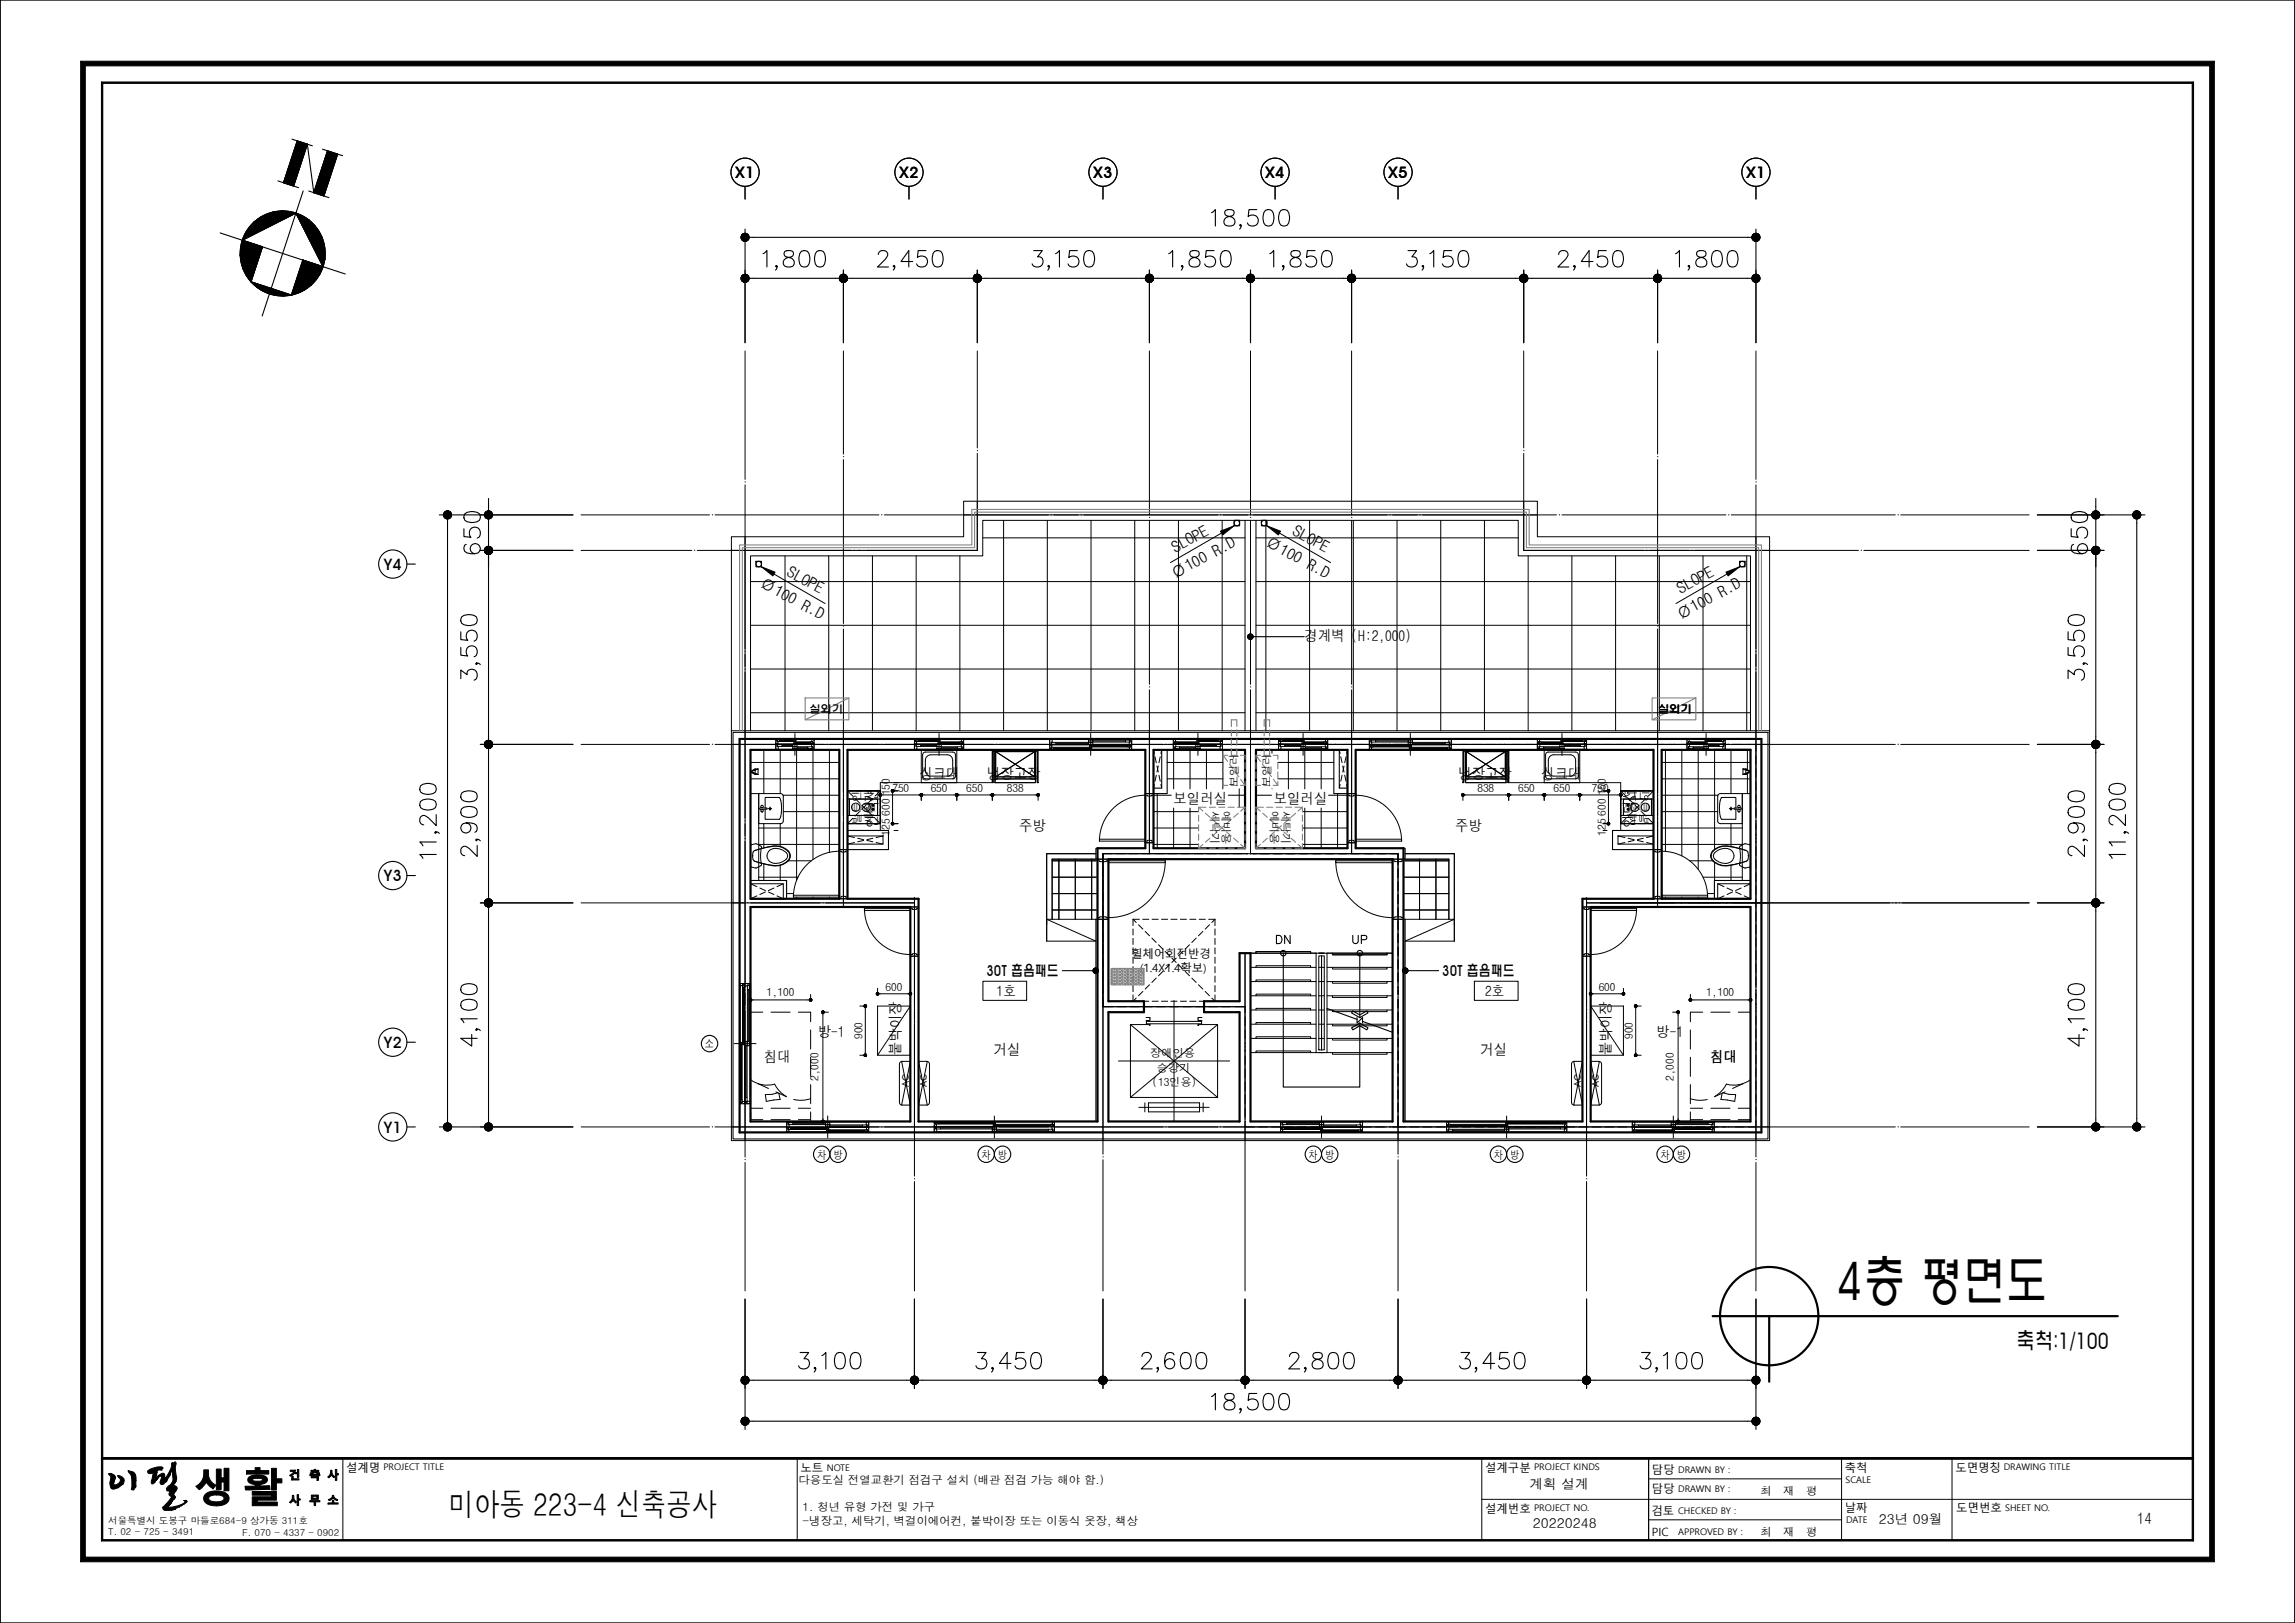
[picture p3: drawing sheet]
<svg xmlns="http://www.w3.org/2000/svg" width="420mm" height="297mm" viewBox="0 0 420 297" stroke-linecap="round" stroke-linejoin="round" font-family="sans-serif">
<defs><g id="words">
<text font-size="9.7" x="336.3" y="237.9">4층 평면도</text>
<text font-size="5.8" x="82.1" y="277.4">미아동 223-4 신축공사</text>
<text font-size="4.2" x="369.1" y="246.9">축척:1/100</text>
<g font-size="2.9">
<text x="215.1" y="101.2" transform="rotate(-28 215.1 101.2)">SLOPE</text>
<text x="231.4" y="99.8" transform="rotate(28 231.4 99.8)">Ø100 R.D</text>
<text x="236.3" y="97.8" transform="rotate(28 236.3 97.8)">SLOPE</text>
<text x="138.9" y="107.3" transform="rotate(28 138.9 107.3)">Ø100 R.D</text>
<text x="143.8" y="105.3" transform="rotate(28 143.8 105.3)">SLOPE</text>
<text x="215" y="105.9" transform="rotate(-28 215 105.9)">Ø100 R.D</text>
<text x="307.5" y="113.4" transform="rotate(-28 307.5 113.4)">Ø100 R.D</text>
<text x="307.6" y="108.7" transform="rotate(-28 307.6 108.7)">SLOPE</text>
<text x="391.1" y="279">14</text>
</g>
<g font-size="2.8">
<text x="134.6" y="32.6">X1</text>
<text x="164.6" y="32.6">X2</text>
<text x="200.1" y="32.6">X3</text>
<text x="231.6" y="32.6">X4</text>
<text x="254.1" y="32.6">X5</text>
<text x="319.6" y="32.6">X1</text>
<text x="70.2" y="104.3">Y4</text>
<text x="70.2" y="161.3">Y3</text>
<text x="70.2" y="191.8">Y2</text>
<text x="70.2" y="207.3">Y1</text>
</g>
<g font-size="2.7">
<text x="238.8" y="117.4">경계벽 (H:2,000)</text>
<text x="168.3" y="142.6">싱크대</text>
<text x="180.6" y="142.6">냉장고장</text>
<text x="266.9" y="142.6">냉장고장</text>
<text x="282.1" y="142.6">싱크대</text>
<text x="214.8" y="147.2">보일러실</text>
<text x="233.1" y="147.2">보일러실</text>
<text x="160.6" y="151.4" transform="rotate(-90 160.6 151.4)">인덕션</text>
<text x="186.5" y="152.1">주방</text>
<text x="266.3" y="152.1">주방</text>
<text x="299.1" y="151.4" transform="rotate(-90 299.1 151.4)">인덕션</text>
<text x="180.5" y="178.5">30T 흡음패드</text>
<text x="263.9" y="178.5">30T 흡음패드</text>
<text x="149.7" y="189.9">방-1</text>
<text x="303.1" y="189.9">방-1</text>
<text x="139.8" y="194.3">침대</text>
<text x="164.9" y="193.1" transform="rotate(-90 164.9 193.1)">붙박이장</text>
<text x="181.9" y="193.1">거실</text>
<text x="270.9" y="193.1">거실</text>
<text x="294.9" y="193.1" transform="rotate(-90 294.9 193.1)">붙박이장</text>
<text x="313" y="194.3">침대</text>
</g>
<g font-size="2.6">
<text x="182.4" y="182.2">1호</text>
<text x="271.8" y="182.2">2호</text>
</g>
<g font-size="2.5">
<text x="279.9" y="272.4">계획 설계</text>
<text x="280.5" y="279.7">20220248</text>
<text x="343.8" y="278.8">23년 09월</text>
</g>
<g font-size="2.1">
<text x="207" y="175.4">휠체어회전반경</text>
<text x="208.6" y="178">(1.4X1.4확보)</text>
<text x="129" y="191.8">소</text>
<text x="149.5" y="212">차 방</text>
<text x="179.6" y="212">차 방</text>
<text x="239.5" y="212">차 방</text>
<text x="273.4" y="212">차 방</text>
<text x="303.9" y="212">차 방</text>
<text x="63.4" y="269.3">설계명</text>
<text x="146.5" y="269.3">노트</text>
<text x="271.8" y="269.3">설계구분</text>
<text x="302.3" y="269.8">담당</text>
<text x="337.6" y="269.3">축척</text>
<text x="357.8" y="269.3">도면명칭</text>
<text x="146.1" y="271.6">다용도실 전열교환기 점검구 설치 (배관 점검 가능 해야 함.)</text>
<text x="302.3" y="273.3">담당</text>
<text x="322.2" y="273.5">최</text>
<text x="326.3" y="273.5">재</text>
<text x="330.5" y="273.5">평</text>
<text x="146.9" y="276.6">1. 청년 유형 가전 및 가구</text>
<text x="146.9" y="279.1">-냉장고, 세탁기, 벽걸이에어컨, 붙박이장 또는 이동식 옷장, 책상</text>
<text x="271.8" y="276.8">설계번호</text>
<text x="302.2" y="277.3">검토</text>
<text x="302.3" y="281.1">PIC</text>
<text x="322.2" y="281">최</text>
<text x="326.3" y="281">재</text>
<text x="330.5" y="281">평</text>
<text x="337.6" y="276.6">날짜</text>
<text x="358" y="276.6">도면번호</text>
</g>
<g font-size="2">
<text x="148.1" y="130.6">실외기</text>
<text x="303.4" y="130.6">실외기</text>
<text x="162.8" y="149.3" transform="rotate(-90 162.8 149.3)">600</text>
<text x="162.8" y="145.5" transform="rotate(-90 162.8 145.5)">150</text>
<text x="163.3" y="145">750</text>
<text x="170.3" y="145">650</text>
<text x="176.8" y="145">650</text>
<text x="184.3" y="145">838</text>
<text x="221.6" y="148.4" transform="rotate(90 221.6 148.4)">세탁기</text>
<text x="223.6" y="148.4" transform="rotate(90 223.6 148.4)">예비용</text>
<text x="226.6" y="144.1" transform="rotate(-90 226.6 144.1)">보일러</text>
<text x="232.5" y="148.4" transform="rotate(90 232.5 148.4)">예비용</text>
<text x="232.6" y="144.1" transform="rotate(-90 232.6 144.1)">보일러</text>
<text x="234.6" y="148.4" transform="rotate(90 234.6 148.4)">세탁기</text>
<text x="270.4" y="145">838</text>
<text x="277.8" y="145">650</text>
<text x="284.3" y="145">650</text>
<text x="291.3" y="145">750</text>
<text x="293.9" y="149.3" transform="rotate(-90 293.9 149.3)">600</text>
<text x="293.9" y="145.5" transform="rotate(-90 293.9 145.5)">150</text>
<text x="157.5" y="150.8" transform="rotate(-90 157.5 150.8)">빌트인</text>
<text x="159.8" y="150.8" transform="rotate(-90 159.8 150.8)">세탁기</text>
<text x="162.8" y="152.9" transform="rotate(-90 162.8 152.9)">125</text>
<text x="293.9" y="152.9" transform="rotate(-90 293.9 152.9)">125</text>
<text x="140.3" y="182.2">1,100</text>
<text x="162.1" y="181.4">600</text>
<text x="292.6" y="181.4">600</text>
<text x="312.3" y="182.2">1,100</text>
<text x="157.9" y="190.1" transform="rotate(-90 157.9 190.1)">900</text>
<text x="298.8" y="190.1" transform="rotate(-90 298.8 190.1)">900</text>
<text x="149.8" y="197.8" transform="rotate(-90 149.8 197.8)">2,000</text>
<text x="210.5" y="193.5">장애인용</text>
<text x="211.7" y="196.2">승강기</text>
<text x="306.3" y="197.8" transform="rotate(-90 306.3 197.8)">2,000</text>
<text x="210.9" y="198.7">(13인용)</text>
</g>
<g font-size="1.7">
<text x="166.3" y="199" transform="rotate(-90 166.3 199)">AC</text>
<text x="169.6" y="199" transform="rotate(-90 169.6 199)">AC</text>
<text x="289.3" y="199" transform="rotate(-90 289.3 199)">AC</text>
<text x="292.6" y="199" transform="rotate(-90 292.6 199)">AC</text>
<text x="70.2" y="269.1">PROJECT TITLE</text>
<text x="151.3" y="269.1">NOTE</text>
<text x="280.7" y="269.1">PROJECT KINDS</text>
<text x="307.1" y="269.6">DRAWN BY :</text>
<text x="366.7" y="269.1">DRAWING TITLE</text>
<text x="307.1" y="273.1">DRAWN BY :</text>
<text x="337.7" y="271.3">SCALE</text>
<text x="19.8" y="280.9">T. 02 - 725 - 3491</text>
<text x="19.8" y="279">서울특별시 도봉구 마들로684-9 상가동 311호</text>
<text x="44.3" y="281.1">F. 070 - 4337 - 0902</text>
<text x="280.7" y="276.6">PROJECT NO.</text>
<text x="307.1" y="280.8">APPROVED BY :</text>
<text x="307.1" y="277.1">CHECKED BY :</text>
<text x="337.9" y="278.7">DATE</text>
<text x="366.9" y="276.4">SHEET NO.</text>
</g>
</g></defs>
<!-- layer: NOPLOT -->
<path d="M0 0v297M0 0h420v297h-420zM420 0v297M0 297h.1" fill="none" stroke="#000" stroke-width=".25"/>
<!-- layer: CEN -->
<g fill="none" stroke="#000" stroke-width=".18">
<path d="M136.4 64.2v23.5M154.4 64.2v18.9M178.9 64.2v17.8M210.4 64.2v30M228.9 64.2v30M247.4 64.2v30M278.9 64.2v17.8M303.4 64.2v18.9M321.4 64.2v23.5M106.4 94.2h23.5M130.4 94.2h.1M130.9 94.2h30"/>
<path d="M136.4 88.2h.1M136.4 88.7v123M154.4 83.6h.1M154.4 84.1v30M161.4 94.2h.1M161.9 94.2h123M178.9 82.5h.1M178.9 83v17.7h-51.3M192.4 94.2h.1M197.9 94.2h.1M210.4 94.7h.1M210.4 95.2v30"/>
<path d="M223.4 94.2h.1M228.9 94.7h.1M228.9 94.2h.1M228.9 95.2v30M247.4 94.7h.1M247.4 95.2v30M254.4 94.2h.1M259.9 94.2h.1M278.9 82.5h.1M278.9 83v17.7h61.2M285.4 94.2h.1M285.9 94.2h30"/>
<path d="M303.4 83.6h.1M303.4 84.1v30M316.4 94.2h.1M316.9 94.2h30M321.4 88.2h.1M321.4 88.7v123M347.4 94.2h.1M347.9 94.2h23.5M106.4 100.7h20.2M127.1 100.7h.1M136.4 119.2h.1M154.4 114.6h.1"/>
<path d="M154.4 115.1v50.9M156.4 100.7h.1M158.1 100.7h.1M301.4 100.7h.1M303.4 114.6h.1M303.4 115.1v50.9M309.6 100.7h.1M321.4 119.2h.1M340.6 100.7h.1M341.1 100.7h30.3M106.4 136.2h23.5M130.4 136.2h.1"/>
<path d="M130.9 136.2h216M136.4 122.5h.1M151.4 136.2h.1M161.4 136.2h.1M182.4 136.2h.1M192.4 136.2h.1M210.4 125.7h.1M210.4 126.2v30M213.4 136.2h.1M223.4 136.2h.1M228.9 125.7h.1M228.9 126.2v30"/>
<path d="M244.4 136.2h.1M247.4 125.7h.1M247.4 126.2v30M254.4 136.2h.1M275.4 136.2h.1M285.4 136.2h.1M306.4 136.2h.1M316.4 136.2h.1M321.4 122.5h.1M347.4 136.2h.1M347.9 136.2h23.5M136.4 150.2h.1"/>
<path d="M136.4 153.5h.1M154.4 145.6h.1M154.4 149.8h.1M228.4 156.2h-26.5v55M228.9 156.2h.1M229.4 156.2h26.5v55M303.4 145.6h.1M303.4 149.8h.1M321.4 153.5h.1M321.4 150.2h.1M106.4 165.2h61M136.9 165.2h.1"/>
<path d="M150.6 165.2h.1M167.4 164.2v51M227.9 174.4v61.8M290.4 165.2h81M290.4 164.2v51M307.1 165.2h.1M308.4 165.2h.1M315.4 165.2h.1M316.6 165.2h.1M346.4 165.2h.1M347.6 165.2h.1M136.4 181.2h.1"/>
<path d="M136.4 184.5h.1M167.4 184.7h.1M167.4 187h.1M201.9 180.7h.1M201.9 182.5h.1M201.9 184.2h26M227.9 191.6h.1M255.9 180.7h.1M255.9 182.5h.1M290.4 184.7h.1M290.4 187h.1M321.4 184.5h.1"/>
<path d="M321.4 181.2h.1M106.4 206.2h23.5M130.4 206.2h.1M130.9 206.2h216M136.4 212.2h.1M136.4 212.7v23.5M151.4 206.2h.1M161.4 206.2h.1M167.4 215.7h.1M167.4 216.2v20M182.4 206.2h.1M192.4 206.2h.1"/>
<path d="M201.9 211.7h.1M201.9 212.2v24M213.4 206.2h.1M223.4 206.2h.1M227.9 205.3h.1M244.4 206.2h.1M254.4 206.2h.1M255.9 211.7h.1M255.9 212.2v24M275.4 206.2h.1M285.4 206.2h.1M290.4 215.7h.1"/>
<path d="M290.4 216.2v20M306.4 206.2h.1M316.4 206.2h.1M321.4 212.2h.1M321.4 212.7v23.5M347.4 206.2h.1M347.9 206.2h23.5"/>
</g>
<!-- layer: 0 -->
<g fill="none" stroke="#000" stroke-width=".2">
<path d="M50.9 33.1l3.8 1.2M53.4 25.5l3.8 1.2M54.2 39a7.8 7.8 0 0 1 4.9 9.8M54.2 39a7.8 7.8 0 0 0-9.9 5M54.2 39l4.9 9.8M54.2 39l-9.9 5M54.4 25.8l1.8 .6-2.5 7.6-1.8-.6zM54.4 25.8l-2.5 7.6M55.5 34.9l-7.5 22.9M56.2 26.4l-2.5 7.6M56.2 26.4l1.2 8.9M56.5 35l3.7 1.2"/>
<path d="M59 27.3l3.7 1.2M59.9 27.6l1.9 .6-2.5 7.7-1.9-.6zM59.9 27.6l-2.5 7.7M61.8 28.2l-2.5 7.7M40.3 42.6l22.9 7.5M44.3 44l9.9-5 4.9 9.8-3.7-1.2-2.1 6.4-7.4-2.4 2.1-6.4zM44.3 44a7.8 7.8 0 0 0 1.6 7.6M45.9 51.6l3.7 1.2-.3 1M45.9 51.6l1.3 1.1 2.1 1.1M48 45.2l-2.1 6.4M49.3 53.8l.3-1 3.7 1.2M49.3 53.8l2.3 .4 1.7-.2"/>
<path d="M59.1 48.8a7.8 7.8 0 0 1-5.8 5.2M59.1 48.8l-3.7-1.2-2.1 6.4M225.9 95.2h1v1h-1zM230.9 95.2h1v1h-1zM138.4 102.7h1v1h-1zM318.4 102.7h1v1h-1z"/>
<circle cx="51.7" cy="46.4" r="7.8"/>
<circle cx="226.4" cy="95.7" r=".5"/>
<circle cx="231.4" cy="95.7" r=".5"/>
<circle cx="138.9" cy="103.2" r=".5"/>
<circle cx="318.9" cy="103.2" r=".5"/>
</g>
<g fill="none" stroke="#000" stroke-width=".18">
<path d="M47.6 39.8l1.2-.6 1.3-.4zM51.5 38.6l1.3 .1 1.4 .3zM54.2 39l5.2 8.5-.3 1.3zM54.2 39l1.2 .5 1.1 .8zM54.4 25.8l1.8 .6-4.3 7zM61.8 28.2l-2.5 7.7-1.9-.6zM44 46.6l.5 2.7-.4-1.3zM44 46.6l4-1.4-2.9 5.3zM44.3 44l5.8-5.2 4.1 .2zM44.3 44l3.7 1.2-4 .1zM45.9 51.6l3.7 1.2-.3 1zM46.5 40.6l-1.6 2.1 .7-1.1z"/>
<path d="M46.9 52.5l2.4 1.3-1.2-.6zM48 45.2l-2.1 6.4-.8-1.1zM49.3 53.8l2.7 .4-1.4-.1zM49.6 52.8l3.7 1.2-4-.2zM53.3 54l2.5-1-1.2 .6zM55.4 47.6l3.7 1.2-.5 1.3zM55.4 47.6l1.5 4.6-3.6 1.8zM56.5 40.3l2.4 3.2 .5 4zM57.5 41.2l.8 1.1 .6 1.2zM58.6 50.1l-.8 1.1-.9 1zM59.3 44.8l.2 1.3-.1 1.4zM59.4 44.8v2.7"/>
</g>
<g fill="#000">
<path d="M47.6 39.8l1.2-.6 1.3-.4zM46.5 40.6l1.1-.8 2.5-1zM54.2 39l5.2 8.5-.3 1.3zM54.4 25.8l1.8 .6-4.3 7zM56.2 26.4l-2.5 7.6-1.8-.6zM61.8 28.2l-2.5 7.7-1.9-.6zM59.9 27.6l1.9 .6-4.4 7.1zM44 46.6l.5 2.7-.4-1.3zM44 46.6l1.1 3.9-.6-1.2zM44.3 44l5.8-5.2 4.1 .2zM46.5 40.6l3.6-1.8-5.8 5.2zM48 45.2l-2.1 6.4-.8-1.1z"/>
<path d="M46.5 40.6l-1.6 2.1 .7-1.1zM46.5 40.6l-2.2 3.4 .6-1.3zM46.9 52.5l2.4 1.3-1.2-.6zM44.3 44l3.7 1.2-4 .1zM44 45.3l4-.1-4 1.4zM44 46.6l4-1.4-2.9 5.3zM45.9 51.6l3.7 1.2-.3 1zM45.9 51.6l3.4 2.2-2.4-1.3zM49.6 52.8l3.7 1.2-4-.2zM53.3 54l2.5-1-1.2 .6zM53.3 54l3.6-1.8-1.1 .8zM55.4 47.6l1.5 4.6-3.6 1.8z"/>
<path d="M55.4 47.6l3.2 2.5-1.7 2.1zM54.2 39l1.2 .5 1.1 .8zM54.2 39l2.3 1.3 2.9 7.2zM58.6 50.1l-.8 1.1-.9 1zM55.4 47.6l3.7 1.2-.5 1.3zM57.5 41.2l.8 1.1 .6 1.2zM56.5 40.3l1 .9 1.4 2.3zM58.9 43.5l.4 1.3 .1 2.7zM56.5 40.3l2.4 3.2 .5 4z"/>
</g>
<path d="M50.1 38.8h4.1M49.3 54h4" fill="none" stroke="#000" stroke-width=".38"/>
<!-- layer: COL -->
<g fill="none" stroke="#000" stroke-width=".4">
<path d="M135.4 135.2h187v72h-187zM137.4 137.2h16.2v27.3h-16.2zM155.1 137.2h54.5v18h-8.7v50h-32.8v-40.7h-13zM211.1 137.2h16.8v18h-16.8zM229.9 137.2h16.7v18h-16.7zM248.1 137.2h54.5v27.3h-13v40.7h-32.7v-50h-8.8zM304.1 137.2h16.3v27.3h-16.3zM202.9 157.2h52v48h-26v-30.8h-2v8.8h-6.5v2h6.5v20h-24v-20h6.5v-2h-6.5zM137.4 166h29.2v39.2h-29.2zM291.1 166h29.3v39.2h-29.3zM313.4 240.8h74.2M323.8 240.8v12"/>
<circle cx="323.8" cy="240.8" r="9"/>
</g>
<!-- layer: SYM -->
<g fill="none" stroke="#000" stroke-width=".2">
<path d="M136.4 34.1v2.3M166.4 34.1v2.3M201.9 34.1v2.3M233.4 34.1v2.3M255.9 34.1v2.3M321.4 34.1v2.3M74.5 103.2h1.5M74.5 160.2h1.5M194.4 177.6h6.1M234.9 174.4v24.5h14v-11.7M248.9 174.4v11.8M257.2 177.6h6.1"/>
<path d="M74.5 190.7h1.5M242.9 184.5l5.5 2M247.4 188.1l1.5-.9 1.5 .9-.3 .4-1.2-.8-1.3 .8zM247.6 185l1.2 .7 1.3-.7 .2 .4-1.4 .8-1.6-.8zM248.4 186.2v1l1-1v1M249.4 186.9l5.5 2M74.5 206.2h1.5"/>
<circle cx="136.4" cy="31.5" r="2.58"/>
<circle cx="166.4" cy="31.5" r="2.58"/>
<circle cx="201.9" cy="31.5" r="2.58"/>
<circle cx="233.4" cy="31.5" r="2.58"/>
<circle cx="255.8" cy="31.5" r="2.58"/>
<circle cx="321.4" cy="31.5" r="2.58"/>
<circle cx="71.9" cy="103.2" r="2.58"/>
<circle cx="71.9" cy="160.2" r="2.58"/>
<circle cx="234.9" cy="174.4" r=".5"/>
<circle cx="248.9" cy="174.4" r=".5"/>
<circle cx="71.9" cy="190.7" r="2.58"/>
<circle cx="71.9" cy="206.2" r="2.58"/>
</g>
<!-- layer: LIL sheet -A3 -->
<g fill="none" stroke="#000" stroke-width=".18">
<path d="M18.7 15.1h382.6v266.8h-382.6zM18.7 266.9h382.6M37.3 269h.8a2.62 2.62 0 0 0 1.4 2.8l-.5 .6a2.51 2.51 0 0 1-1.2-1.1l-.3 .3a1.72 1.72 0 0 1-1.1 1l-.6-.6a2.74 2.74 0 0 0 1.5-3zM37.6 273.4a3.4 3.4 0 0 1 4.2 .3 1.27 1.27 0 0 1-1.2 1.8 3.2 3.2 0 0 1-3.2-.7 1.06 1.06 0 0 1 .2-1.4zM38.3 273.9a2.52 2.52 0 0 1 2.6 0l.1 .3a1.14 1.14 0 0 1-1.4 .6 1.15 1.15 0 0 1-1.4-.6zM39.6 268.8h.9v1.6h.5v-1.7h.9v4.1h-.9v-1.6h-.5v1.4h-.9zM45.1 269.1h1.6v-.5h.9v.5h1.6v.6h-4.1zM45.6 270.3a3.2 3.2 0 0 1 3.2 .1l.1 .3a1.1 1.1 0 0 1-1.3 1v.2h1.7l.1 .6-4.5 .2-.1-.7h1.9v-.3a1.07 1.07 0 0 1-1.3-1.1zM46.2 272.9h4.4v1.6h-3.5v.4h3.6v.6h-4.5v-1.6h3.5v-.3h-3.5zM46.3 270.7l.4-.2h.9l.5 .3a1.68 1.68 0 0 1-1.9 0zM49.7 268.7h.9v1.9h1v.8h-1v1.3h-.9zM53.1 269h1a1.22 1.22 0 0 1-1 1.1l-.1-.1 .6-.5 .1-.2h-.6z"/>
<path d="M53.4 270.2h.3v.4h1v.2h-1.3zM53.5 273.7h.3a1.21 1.21 0 0 0 .4 1.2l-.1 .1-.5-.5-.4 .5-.2-.1a1.28 1.28 0 0 0 .5-1.2zM54.4 273.5h.2v.8h.3v.2h-.3v1h-.2zM54.4 268.9h.3v1.4h-.3v-.6h-.4v-.2h.4zM56.7 274.6h1.8v.2h-.7v.7h-.3v-.7h-.8zM56.7 269.8h1.9v.2h-.8v.2h.5v.7h-.3v-.5h-1.1v-.2h.6v-.2h-.8zM56.9 269.1h.6v-.2h.2l.1 .2h.5v.2h-.5l.7 .2-.1 .2-.7-.2a.64 .64 0 0 1-.9 .1l.7-.3h-.6zM57 273.6h1.3v.8h-1.3zM57.2 273.8h.8v.4h-.8zM60 275h.8v-.4h.3v.4h.8v.2h-1.9zM60.5 269l.3 .1a1.21 1.21 0 0 0 .4 1.2l-.1 .1-.5-.5-.4 .5-.2-.1a1.28 1.28 0 0 0 .5-1.3zM60.8 273.6h.3l.2 .5 .5 .3-.1 .2-.8-.5-.7 .5-.1-.2a.78 .78 0 0 0 .7-.8z"/>
<path d="M61.4 268.9h.2v.8h.3v.2h-.3v1h-.2zM62.7 266.9v15M145.9 266.9v15M271.2 274.4h130.1M271.2 266.9v15M301.7 266.9v15M301.7 270.6h35.3M301.7 278.1h35.3M337 266.9v15M357.2 266.9v15"/>
</g>
<!-- layer: STAIR -->
<path d="M15.2 11.6v273.8M404.8 11.6v273.8" fill="none" stroke="#000" stroke-width=".2"/>
<!-- layer: HAT -->
<g fill="none" stroke="#000" stroke-width=".18">
<path d="M15.2 11.6h389.6v273.8h-389.6zM179.9 98.4h48M183.7 95.2v38.5M191.7 95.2v38.5M199.7 95.2v38.5M207.7 95.2v38.5M215.7 95.2v38.5M223.7 95.2v38.5M229.9 98.4h48M231.7 95.2v38.5M239.7 95.2v38.5M247.7 95.2v38.5"/>
<path d="M255.7 95.2v38.5M263.7 95.2v38.5M271.7 95.2v38.5M137.4 106.4h90.5M137.4 114.4h90.5M143.7 101.7v32M151.7 101.7v32M159.7 101.7v32M167.7 101.7v32M175.7 101.7v32M229.9 106.4h90.5M229.9 114.4h90.5"/>
<path d="M279.7 101.7v32M287.7 101.7v32M295.7 101.7v32M303.7 101.7v32M311.7 101.7v32M319.7 101.7v32M137.4 139.5h16.2M137.4 122.4h90.5M137.4 130.4h90.5M139.8 137.2v8M142.8 137.2v8M145.8 137.2v23.9"/>
<path d="M148.8 137.2v20.1M151.8 137.2v18.8M213.6 139.5h10.3M214.8 137.2v7.2M217.8 137.2v7.2M220.8 137.2v7.2M223.8 137.2v7.2M229.9 122.4h90.5M229.9 130.4h90.5M232.8 137.2v.6M233.9 139.5h10.2M235.8 137.2v7.2"/>
<path d="M238.8 137.2v7.2M241.8 137.2v7.2M304.1 139.5h16.3M304.8 137.2v18.6M307.8 137.2v19.4M310.8 137.2v21.9M313.8 137.2v18.2M316.8 137.2v8M319.8 137.2v3.7M137.4 142.5h16.2M138.9 151.5h14.7M138.9 154.5h14.7"/>
<path d="M139.8 150.7v4.5M139.8 158.1v3M142.8 150.7v4.2M142.8 158.4v2.7M143.3 145.5h10.3M143.4 148.5h10.2M144.3 157.5h4.2M192.6 157.5h8.3M193.8 157.2v11M196.8 157.2v11M199.8 157.2v11M200.6 156.2h-9v16h9l-9-4h9"/>
<path d="M200.6 157.2h-8v11M211.1 145.5h3.3M211.1 148.5h8.3M211.1 151.5h8.3M211.1 154.5h8.3M211.8 145.2v10M213.6 142.5h10.3M214.8 147.9v7.3M217.8 147.9v7.3M224.8 145.5h3.1M226.8 144.4v3.3M229.9 145.5h2.8"/>
<path d="M232.8 144.4h.1M233.9 142.5h10.2M238.4 148.5h8.2M238.4 151.5h8.2M238.4 154.5h8.2M238.8 147.9v7.3M241.8 147.9v7.3M243.1 145.5h3.5M244.8 145.2v10M256.9 157.5h8.3M257.2 156.2h9v16h-9l9-4h-9M257.2 157.2h8v11"/>
<path d="M259.8 157.2v11M262.8 157.2v11M304.1 142.5h16.3M304.1 145.5h10.3M304.1 148.5h10.3M304.1 151.5h14.8M304.1 154.5h14.8M309.2 157.5h4.2M313.8 157.8v3.3M316.8 150.7v4.2M316.8 158.3v2.8M319.8 141.5v3.7"/>
<path d="M138.9 160.5h7.1M144 163.5h1.2M145.8 164.2v.3M148.8 164.2v.3M151.8 164.2v.3M192.6 160.5h8.3M192.6 163.5h8.3M192.6 166.5h8.3M256.9 160.5h8.3M256.9 163.5h8.3M256.9 166.5h8.3M304.8 164.2v.3"/>
<path d="M307.8 164.2v.3M310.8 164.2v.3M311.7 160.5h7.2M312.5 163.5h1.3M164.7 194.5l.4-.3h1.5v8h-1.5l-.4-.2-.1-.3zM165 194.2l1.6 8M166.6 194.2l-1.6 8M168.1 194.2h1.5l.4 .3 .1 .2v7l-.1 .3-.4 .2h-1.5zM168.1 194.2l1.6 8M169.7 194.2l-1.6 8M287.7 194.5l.4-.3h1.5v8h-1.5l-.4-.2-.1-.3zM288 194.2l1.6 8"/>
<path d="M289.6 194.2l-1.6 8M291.1 194.2h1.5l.3 .1 .2 .4v7l-.2 .5h-.3h-1.5zM291.1 194.2l1.6 8M292.7 194.2l-1.6 8"/>
</g>
<!-- layer: LIL TITLE -->
<path d="M14.8 11.2h390.4l-.8 .9h-388.8zM14.8 11.2l.8 .9v272.8l-.8 .9zM405.2 11.2v274.6l-.8-.9v-272.8zM15.6 284.9h388.8l.8 .9h-390.4z" fill="none" stroke="#000" stroke-width=".18"/>
<path d="M14.8 11.2h390.4l-.8 .9h-388.8zM405.2 11.2v274.6l-.8-.9v-272.8zM14.8 11.2l.8 .9v272.8l-.8 .9zM15.6 284.9h388.8l.8 .9h-390.4z" fill="#000"/>
<!-- layer: 250 -->
<g fill="none" stroke="#000" stroke-width=".18">
<path d="M19.9 269.7l.3-.1a.99 .99 0 0 1 .9 .8l-.3 .6h.2l-.2 .5a.48 .48 0 0 0 .8 0 .7 .7 0 0 0 .4-.6 .7 .7 0 0 0-.4-.7l-.1-.1a.93 .93 0 0 1 1.1 .4 .93 .93 0 0 1-.2 1.1l-.8 .7-.4 .1a.74 .74 0 0 1-.8 0 .74 .74 0 0 1-.3-.8v-.3a1.26 1.26 0 0 0-.2-1.6zM23.5 269.1a1.39 1.39 0 0 1 1.3 .8l.1 2.1-.1 .3-.1-.1-.3 .5-.4-.1 .1-.8a2.91 2.91 0 0 0-.6-2.6zM27.1 269.2a3.4 3.4 0 0 1 2.7-.6l-.2 .5a.74 .74 0 0 0-.9 .1l.1 .2-.4 .6v.2l.3-.5-.3 .9 .6-.6 .9-.4a.73 .73 0 0 1 .2 .9l.1 .1 1-1.7 .2-1.1 .7-.3a.76 .76 0 0 1 0 1l.3 2-.1 .5-.3 .3a.63 .63 0 0 0-.8 .6l.4-.5-.1 .4 .3-.3-.3 .3h.2a.59 .59 0 0 1 .7 .4 .59 .59 0 0 1-.3 .7l-.3 .6 .3 .4-.2 .1 .2 .1h-.3l.2 .1-.5 .2h.1l-.1 .3-.3 .2 .3-.1-.2 .2v.1l-.6 .7a4.9 4.9 0 0 0 3.2-1l-.3-.2h.3l.2-.1 .1 .4-.5 .4-1.9 .8 .2 .1-.3 .1-1.2 .1a.56 .56 0 0 1-.7-.3l1.6-2.1-.5-.5 .3-.6-.5-.1a.68 .68 0 0 1 .4-1.1 2.05 2.05 0 0 0 .4-2.1v-.3h-.2v-.3l-.3 1 .1-.1-1.1 1.7-.5 .1-.2-.4 .3-1.1-.2-.1-.5 .2-.4 .5 .5-.4-.4 .5h-.1l-.1 .4-.6 .3a1.27 1.27 0 0 1 .1-1.3l.2-.9-.1 .1a.65 .65 0 0 1-1-.1zM28.6 269.8l-.1 .1M28.6 269.4l-.1 .1zM28.7 269.6l-.1 .1zM29 270.3l.2-.1zM29.8 275.8l.1-.1zM30.4 271.1l-.1 .2zM30.6 270.9l-.2 .2zM30.8 275.5v.2zM31 275.4v.1z"/>
<path d="M31.1 269.8l-.1 .1M31.1 269.8h.1M31.3 269.4l-.1 .2zM31.3 275l.1-.1zM31.4 274.7h.2zM31.6 274.5l-.1 .1M31.7 274.5l-.1 .1M31.8 271.6l.1-.1zM31.8 274.3h.1zM31.8 271.4h.1zM31.9 271.5l.1-.1zM32.1 276.1h.1"/>
<path d="M32.1 274l-.1 .1M32.3 275.9l-.1 .1M32.3 275.9h.2zM32.7 275.8l.1-.1zM32.9 275.7h.1M33.1 275.6l.2-.1zM34.3 274.8h-.1"/>
</g>
<g fill="#000">
<path d="M19.9 269.7l.4 .6-.2 1.1a.92 .92 0 0 0 .6 1.1l1-.3 .8-.6 .2-.6a1.06 1.06 0 0 0-1.1-1l.4 .7a.95 .95 0 0 1-1.2 .9l-.1-.1 .3-.5h-.2l.4-.6a1.02 1.02 0 0 0-1.3-.7zM23.5 269.1v.2a3.5 3.5 0 0 1 .6 2.9l-.1 .4h.5l.2-.4h.1l.1-.6a2.69 2.69 0 0 0-.4-2.1z" fill-rule="evenodd"/>
<path d="M28.6 269.8l-.1 .1zM29 270.3l.2-.1zM29.8 275.8a.06 .06 0 0 0 .1 0 .06 .06 0 0 0-.1 0zM30.3 271.2a.08 .08 0 0 0 .1 0 .08 .08 0 0 0-.1 0zM30.5 271l-.1 .1zM30.8 275.5v.2zM31 275.4v.1zM31.3 269.4l-.1 .2zM31.4 274.7l.2-.1zM31.6 274.6l.1-.1zM31.8 271.6l-.1 .1zM31.8 274.3h.1zM31.8 271.4h.1zM31.9 271.5l.1-.1zM32 274a.05 .05 0 0 0 .1 0 .05 .05 0 0 0-.1 0zM32.3 275.9h.2zM32.7 275.8l.1-.1zM33.1 275.6l.2-.1zM27.1 269.2a.54 .54 0 0 0 .4 .5 .54 .54 0 0 0 .6-.3l-.3 1.3a.47 .47 0 0 0-.2 .5 .47 .47 0 0 0 .3 .4l.5-.3 .2-.4h-.1h.1l.4-.5-.5 .4 .7-.7h.4l-.2 .7a.45 .45 0 0 0-.1 .7 .45 .45 0 0 0 .7 0l1.1-1.5v-.1l-.1 .1v-.1l.3-.9v.3h.2l.2 1.5a3 3 0 0 1-1.2 1.5l-.1 .2 .2 .3 .6 .1v.1a.4 .4 0 0 0-.3 .3 .4 .4 0 0 0 .3 .4l.2 .3-1.4 1.7a.4 .4 0 0 0-.1 .5 .4 .4 0 0 0 .5 .2l1.3-.1 .3-.1-.2-.1 1.8-.9a.4 .4 0 0 0 .5-.3l.1-.1-.1-.3-.3 .1-.2-.1 .3 .3-.8 .6-1.3 .3-1.2 .1 .7-.7v-.2l.2-.1-.3 .1 .3-.2v-.3l.5-.2-.2-.1h.2h-.1l.2-.2-.3-.5 .6-.9a.63 .63 0 0 0-.7-.7h-.2l.3-.3-.3 .3 .1-.4-.3 .3 .1 .1-.3 .1 .5-.6 .3-.1 .1 .2 .2-.3h-.1l.3-.6-.2-.9a2.77 2.77 0 0 1 0-1.8 .27 .27 0 0 0-.2-.3 .27 .27 0 0 0-.3 .2h-.2l-.1 .1a5 5 0 0 1-1.2 2.8l-.1-.1a.56 .56 0 0 0-.4-.9l-.8 .5-.5 .5 .3-.9-.3 .5 .2-.6a.22 .22 0 0 0 .2-.1 .22 .22 0 0 0-.1-.3 .75 .75 0 0 1 .9-.1l.1-.3a.24 .24 0 0 0 .1-.3 .24 .24 0 0 0-.3-.1l-1.4 .2zM28.6 269.4l-.1 .1z" fill-rule="evenodd"/>
</g>
<!-- layer: LIL sheet -A3 -->
<g fill="#000">
<path d="M37.3 269v.7a2.54 2.54 0 0 1-1.5 2.3l.7 .6 .7-.6 .5-.8a2.53 2.53 0 0 0 1.3 1.2l.5-.6a2.44 2.44 0 0 1-1.4-2.8zM39.6 268.8v3.8h.9v-1.4h.5v1.6h.9v-4.1h-.9v1.7h-.5v-1.6zM37.6 273.4a1.2 1.2 0 0 0-.2 1.3 1.2 1.2 0 0 0 1.1 .7l1.1 .2 1.1-.2a1.25 1.25 0 0 0 1.2-1.2 1.25 1.25 0 0 0-1.2-1.3h-1.9l-.7 .2zM38.3 273.9a2.46 2.46 0 0 1 2.7 .1 .69 .69 0 0 1-.9 .8 1.64 1.64 0 0 1-1.9-.5z" fill-rule="evenodd"/>
<path d="M45.5 270.4a3.1 3.1 0 0 1 3.4 0 .86 .86 0 0 1-1 1.2l-.3 .1v.2h1.7l.1 .6-4.5 .2-.1-.7 1.9-.1v-.2a1.1 1.1 0 0 1-1.4-1zM45.1 269.1h1.6v-.5h.9v.5h1.6v.6h-4.1zM46.2 272.9h4.4v1.6h-3.5v.4h3.6v.6h-4.5v-1.6h3.5v-.3h-3.5zM46.3 270.6a.29 .29 0 0 0 0 .4 .29 .29 0 0 0 .4 0l.2 .1a.95 .95 0 0 0 1.2-.3 1.76 1.76 0 0 0-1.8-.2zM49.7 268.7h.9v1.9h1v.8h-1v1.3h-.9z" fill-rule="evenodd"/>
<path d="M53.1 269h.9a1.07 1.07 0 0 1-.9 1.1l-.1-.1 .5-.3 .3-.4h-.7zM53.4 270.2h.3v.4h1v.2h-1.3zM54.4 268.9h.3v1.4h-.3v-.6h-.4v-.2h.4z" fill-rule="evenodd"/>
<path d="M53.5 273.7v.3a.97 .97 0 0 1-.5 .9l.2 .1 .4-.5 .5 .5 .2-.2a1.55 1.55 0 0 1-.6-1.1zM54.4 273.5v2h.2v-1h.3v-.2h-.3v-.8z" fill-rule="evenodd"/>
<path d="M56.7 274.6h1.8v.2h-.7v.7h-.3v-.7h-.8zM57 273.6h1.3v.8h-1.3zM57.2 273.8v.4h.8v-.4z" fill-rule="evenodd"/>
<path d="M56.9 269.1v.2h.6l-.8 .2 .2 .2 .7-.3 .8 .3 .1-.2-.7-.2h.3a.15 .15 0 0 0 .2 0 .15 .15 0 0 0 0-.2h-.5v-.2h-.3v.2zM56.7 269.8v.2h.8v.2h-.6v.2h1.1v.5h.3v-.7h-.5v-.2h.8v-.2z" fill-rule="evenodd"/>
<path d="M60 275h.8v-.4h.3v.4h.8v.2h-1.9zM60.8 273.6l.3 .1a.69 .69 0 0 0 .7 .7 .54 .54 0 0 1-.8-.3l-.7 .5-.2-.2a.7 .7 0 0 0 .7-.8z" fill-rule="evenodd"/>
<path d="M60.5 269v.4a.97 .97 0 0 1-.5 .9l.2 .1 .4-.5 .5 .5 .2-.2a1.55 1.55 0 0 1-.6-1.2zM61.4 268.9v2h.2v-1h.3v-.2h-.3v-.8z" fill-rule="evenodd"/>
</g>
<!-- layer: A-DOOR -->
<path d="M18.6 15h382.8l-.2 .3h-382.4zM18.6 15l.2 .3v251.4l-.2 .3zM401.2 15.3l.2-.3v252l-.2-.3zM18.6 266.7h382.8l-.2 .3h-382.4zM18.6 266.7l.2 .3v14.7l-.2 .3zM18.6 267l.2-.3h382.4l.2 .3zM401.4 266.7v15.3l-.2-.3v-14.7zM18.6 282l.2-.3h382.4l.2 .3z" fill="none" stroke="#000" stroke-width=".18"/>
<path d="M18.6 15.1h382.8M18.7 15v267M401.3 15v267M18.6 266.9h382.8M18.6 281.9h382.8" fill="none" stroke="#000" stroke-width=".25"/>
<!-- layer: ele -->
<path d="M133.9 133.7h190v75h-190zM134.2 134h189.4v74.4h-189.4zM200.9 155.2h-.3v2h.3M256.9 155.2h.3v2h-.3M200.9 168.2h-.3v37M256.9 168.2h.3v37" fill="none" stroke="#000" stroke-width=".18"/>
<!-- layer: COR -->
<g fill="none" stroke="#000" stroke-width=".18">
<path d="M228.9 179.6h12M228.9 177h12M228.9 174.4h12M229.9 179.6v-.3h10v.3M229.9 177v-.3h10v.3M229.9 174.4v-.3h10v.3M240.9 174.4h2v18.2h-2zM241.4 174.9h1v17.2h-1zM241.4 179.6h1M241.4 177h1M241.4 174.4h1M242.9 179.6h12"/>
<path d="M242.9 177h12M242.9 174.4h12M243.9 179.6v.3h10v-.3M243.9 177v.3h10v-.3M243.9 174.4v.3h10v-.3M204.7 194.2h20.3M206.9 187.5v13.3M206.9 187.5l15.9 13.3M206.9 187.5h3.6l-.2 .1M209.7 186.2h.7M209.8 186.9h10.1v.4h-10.1zM210.5 186.2l-.1 .5h-.7"/>
<path d="M210.5 186.2h-.1M210.5 186.4h-.1M214.9 183.1v22.1M219.3 186.4h.1M219.3 186.7h.7M219.3 186.7h.1M220 186.2h-.7v.5M222.8 187.5v13.3M222.8 187.5l-15.9 13.3M222.8 187.5h-3.5l.1 .1M228.9 192.6h12M228.9 190h12"/>
<path d="M228.9 187.4h12M228.9 184.8h12M228.9 182.2h12M229.9 192.6v-.3h10v.3M229.9 190v-.3h10v.3M229.9 187.4v-.3h10v.3M229.9 184.8v-.3h10v.3M229.9 182.2v-.3h10v.3M241.4 192.6h1M241.4 190h1M241.4 187.4h1M241.4 184.8h1"/>
<path d="M241.4 182.2h1M241.9 192.1v-17.2v17.2M242.9 192.6h12M242.9 190h12M242.9 187.4h12M242.9 184.8h12M242.9 182.2h12M243.9 192.6v.3h10v-.3M243.9 190v.3h10v-.3M243.9 187.4v.3h10v-.3M243.9 184.8v.3h10v-.3M243.9 182.2v.3h10v-.3"/>
<path d="M206.9 200.8h15.9M208.4 202.6h12.9M209.5 201.8v1.7M210.2 201.8h9.3v1.7h-9.3zM220.2 201.8v1.7"/>
</g>
<!-- layer: TEX -->
<path d="M233.6 171.2h.5a.8 .8 0 0 1 .5 .7 .8 .8 0 0 1-.5 .8h-.5zM236.1 171.2v1.5l-1-1.5v1.5M247.6 171.2v1a.51 .51 0 0 0 .5 .5 .51 .51 0 0 0 .5-.5v-1M249.1 172h.7a.39 .39 0 0 0 .4-.4 .39 .39 0 0 0-.4-.4h-.7v1.5" fill="none" stroke="#000" stroke-width=".2"/>
<!-- layer: HID2 -->
<g fill="none" stroke="#000" stroke-width=".18">
<path d="M211.1 137.2l.1 .7M211.4 138.5l.2 1.1M212.3 138.5l-.2 1.1M212.6 137.2l-.1 .7M245.1 137.2l.1 .7M245.4 138.5l.2 1.1M246.3 138.5l-.2 1.1M246.6 137.2l-.1 .7M155.1 153l1.3 .3M155.1 150.7h1M155.1 144.7h1M155.1 144.7v1"/>
<path d="M155.1 146.3v1.1M155.1 148v1.1M155.1 149.7v1M155.1 144.7l1 1M156.1 149.8l-1 .9M156.4 154.2l-1.3 .3M156.5 146.1l.8 .8M156.7 150.7h1.1M156.7 144.7h1.1M157 153.4l1.1 .3M157.3 148.5l-.8 .8M157.7 147.3l.8 .8"/>
<path d="M158.1 153.8l-1.1 .2M158.4 150.7h1.1M158.4 144.7h1.1M158.5 147.3l-.8 .8M158.6 153.8l1.1 .2M158.9 148.5l.8 .8M159.7 146.1l-.8 .8M159.7 153.4l-1.1 .3M160.1 150.7h1M160.1 144.7h1M160.1 149.8l1 .9M160.3 154.2l1.3 .3"/>
<path d="M161.1 144.7v1M161.1 146.3v1.1M161.1 148v1.1M161.1 149.7v1M161.1 144.7l-1 1M161.6 153l-1.3 .3M211.2 143.5l-.1 .7M211.6 141.9l-.2 1.1M211.7 140.2l.3 1.1M212 140.2l-.3 1.1M212.1 141.9l.2 1.1M212.5 143.5l.1 .7"/>
<path d="M245.2 143.5l-.1 .7M245.6 141.9l-.2 1.1M245.7 140.2l.3 1.1M246 140.2l-.3 1.1M246.1 141.9l.2 1.1M246.5 143.5l.1 .7M296.1 153l1.3 .3M296.6 150.7h1M296.6 144.7h1M296.6 144.7v1M296.6 146.3v1.1M296.6 148v1.1"/>
<path d="M296.6 149.7v1M296.6 144.7l1 1M297.4 154.2l-1.3 .3M297.6 149.8l-1 .9M298 153.4l1.1 .3M298 146.1l.8 .8M298.2 150.7h1.1M298.2 144.7h1.1M298.8 148.5l-.8 .8M299.1 153.8l-1.1 .2M299.2 147.3l.8 .8M299.6 153.8l1.1 .2"/>
<path d="M299.9 150.7h1.1M299.9 144.7h1.1M300 147.3l-.8 .8M300.4 148.5l.8 .8M300.7 153.4l-1.1 .3M301.2 146.1l-.8 .8M301.3 154.2l1.3 .3M301.6 150.7h1M301.6 144.7h1M301.6 149.8l1 .9M302.6 144.7v1M302.6 146.3v1.1"/>
<path d="M302.6 148v1.1M302.6 149.7v1M302.6 144.7l-1 1M302.6 153l-1.3 .3M137.4 161.7l1.1 .6M138.5 163.9l-1.1 .6M139.1 162.5l1 .5M140.1 163.2l-1 .5M140.6 163.2l1 .5M141.6 162.5l-1 .5M142.2 163.9l1.2 .6M143.4 161.7l-1.2 .6"/>
<path d="M207.4 168.2v1.2M207.4 170v1.1M207.4 171.7v1.1M207.4 173.4v1.2M207.4 175.2v1.1M207.4 176.9v1.1M207.4 178.6v1.1M207.4 168.2h1.1M207.4 168.2l.5 .6M208.4 169.2l.7 .8M209.1 168.2h1.1M209.6 170.4l.8 .8"/>
<path d="M210.8 171.7l.8 .8M210.8 168.2h1.2M211.6 179l-.8 .8M212 172.9l.8 .8M212.6 168.2h1.1M212.8 177.8l-.8 .8M213.2 174.1l.8 .8M214 176.5l-.8 .8M214.3 168.2h1.1M214.5 175.3l.7 .8M215.2 175.3l-.7 .8M215.7 176.5l.8 .8"/>
<path d="M216 168.2h1.1M216.5 174.1l-.8 .8M216.9 177.8l.8 .8M217.7 172.9l-.8 .8M217.7 168.2h1.2M218.1 179l.8 .8M218.9 171.7l-.8 .8M219.5 168.2h1.1M220.1 170.4l-.8 .8M221.2 168.2h1.2M221.3 169.2l-.7 .8M222.4 168.2v1.2"/>
<path d="M222.4 170v1.1M222.4 171.7v1.1M222.4 173.4v1.2M222.4 175.2v1.1M222.4 176.9v1.1M222.4 178.6v1.1M222.4 168.2l-.6 .6M314.4 161.7l1.1 .6M315.5 163.9l-1.1 .6M316.1 162.5l1 .5M317.1 163.2l-1 .5M317.6 163.2l1 .5"/>
<path d="M318.6 162.5l-1 .5M319.2 163.9l1.2 .6M320.4 161.7l-1.2 .6M207.4 183.2h1.1M207.4 180.3v1.2M207.4 182.1v1.1M207.9 182.6l-.5 .6M209.1 183.2h1.1M209.1 181.4l-.7 .8M210.4 180.2l-.8 .8M210.8 183.2h1.2M212.6 183.2h1.1"/>
<path d="M214.3 183.2h1.1M216 183.2h1.1M217.7 183.2h1.2M219.3 180.2l.8 .8M219.5 183.2h1.1M220.6 181.4l.7 .8M221.2 183.2h1.2M221.8 182.6l.6 .6M222.4 180.3v1.2M222.4 182.1v1.1"/>
</g>
<!-- layer: _LIBR -->
<g fill="none" stroke="#000" stroke-width=".18">
<path d="M227.9 95.2v38.5M229.9 95.2v38.5M133.9 133.7v-35.5h42.5v-6.5h105v6.5h42.5v35.5M137.4 133.7v-32h42.5v-6.5h98v6.5h42.5v32M155.1 137.2h26.5v6h-20.5v8.8h-6zM168.9 137.9l.5-.3 5.2 .1 .3 .4-.1 4.2-.4 .2h-5.3l-.2-.5zM169.6 138.4l.8-.3h3a1 1 0 0 1 1 1v1.9a1 1 0 0 1-1 1h-3a1 1 0 0 1-1-1v-1.9zM276.1 137.2h26.5v14.8h-6v-8.8h-20.5zM282.9 137.9l.5-.3 5.2 .1 .3 .4-.1 4.2-.4 .2h-5.3l-.2-.5zM283.6 138.4l.8-.3h3a1 1 0 0 1 1 1v1.9a1 1 0 0 1-1 1h-3a1 1 0 0 1-1-1v-1.9zM137.4 145.2h1.5v15.9M137.4 141.2l1.3 .5"/>
<path d="M137.4 141.2l.8 .5M137.4 154.6l1-.2 .9 .5a9.7 9.7 0 0 0 0 3.4l-.9 .5-1-.2zM137.7 156.6h.1M138.1 157.6l1.2 .4M138.1 157.6l1.2 .3M138.2 141.7h.5M138.2 140.7h.5M138.2 140.7l-.8 .5M138.2 140.7v1M138.7 140.7v1M138.7 140.7l-1.3 .5M138.9 145.2h4l.4 .3 .1 4.7-.3 .5h-4.2z"/>
<path d="M139.1 147.9h1.2l.1 .1-1.2 .1zM139.4 155.3l-.7 .2a1 1 0 0 0-1 1.3l.1 .5 .3 .3M139.4 155.3a5.3 5.3 0 0 1 4.4 .1 1.4 1.4 0 0 1 .8 1.2 1.4 1.4 0 0 1-.8 1.3 5.3 5.3 0 0 1-4.4 .1M139.4 158h-.1M139.4 155.3a8.1 8.1 0 0 1 3.5-.3 1.82 1.82 0 0 1 1.6 1.9 3.2 3.2 0 0 1-3.9 1.3l-1.2-.2M139.4 157.9l-.1 .1M140 147.9v-2h2.6a4.6 4.6 0 0 1 .3 3.4l-.3 .6h-2.6v-1.8M140.6 148h.6M140.8 155.6a2.35 2.35 0 0 1 3.3 .8v.2a2.18 2.18 0 0 1-2.6 1.4 1.34 1.34 0 0 1-1.1-1 1.34 1.34 0 0 1 .4-1.4zM140.9 147.7v.6M155.1 153h6.5v1.5h-6.5zM155.1 144.7h6v6h-6z"/>
<path d="M155.1 146.2h.4M155.1 149.2h.4M155.5 146.2h5.1v3h-5.1zM155.6 144.7h5.5M160.6 146.2h.5M160.6 149.2h.5M168.6 143.2v-6h6.5v6M282.6 143.2v-6h6.5v6M296.1 153h6.5v1.5h-6.5zM296.6 144.7h6v6h-6zM296.6 144.7h5.5M296.6 146.2h.5"/>
<path d="M296.6 149.2h.5M297.1 146.2h5.1v3h-5.1zM302.2 146.2h.4M302.2 149.2h.4M313.8 156.1a2.13 2.13 0 0 1 3.4 0 1.53 1.53 0 0 1-.5 1.6 1.53 1.53 0 0 1-1.7 .2l-.4-.2a1.11 1.11 0 0 1-.9-1.5zM314.4 145.5l.5-.3h4v5.5h-4l-.5-.2zM316.5 148h.6M316.8 147.7v.6M317.3 147.9l1.2-.1 .2 .2-.2 .1h-1.1zM317.7 147.9v-2h-2.6a4.6 4.6 0 0 0-.3 3.4l.3 .6h2.6v-1.8M318.3 155.3a8.1 8.1 0 0 0-3.5-.3 1.82 1.82 0 0 0-1.6 1.9 3.2 3.2 0 0 0 3.9 1.3l1.2-.2M318.3 155.3l.7 .2a1 1 0 0 1 1 1.3l-.1 .5-.3 .3"/>
<path d="M318.3 155.3a5.3 5.3 0 0 0-4.4 .1 1.4 1.4 0 0 0-.8 1.2 1.4 1.4 0 0 0 .8 1.3 5.3 5.3 0 0 0 4.4 .1M318.4 154.8l.9-.4 1 .2 .1 3.9-.2 .2-.9 .1-.9-.5a9.7 9.7 0 0 0 0-3.4zM319 140.7v1M319 140.7l1.3 .5M319 141.7h.5M319 140.7h.5M319.5 140.7l.8 .5M319.5 140.7v1M319.6 157.6l-1.3 .4M320 156.6h.1M320.3 141.2l-1.3 .5M320.3 141.2l-.8 .5"/>
<path d="M320.4 145.2h-1.5v15.9M137.4 161.7h6v2.8h-6zM314.4 161.7h6v2.8h-6zM160.6 184.1h6v9h-6zM166.6 184.1l-6 9M291.1 184.1h6v9h-6zM291.1 184.1l6 9"/>
<circle cx="139.5" cy="148.4" r=".22"/>
<circle cx="139.5" cy="147.6" r=".22"/>
<circle cx="140.9" cy="148" r=".15"/>
<circle cx="156.6" cy="147.7" r=".76"/>
<circle cx="158.5" cy="147.7" r=".76"/>
<circle cx="159.8" cy="148.1" r=".18"/>
<circle cx="159.8" cy="147.4" r=".18"/>
<circle cx="159.8" cy="147.4" r=".14"/>
<circle cx="159.8" cy="148.1" r=".14"/>
<circle cx="297.9" cy="148.1" r=".18"/>
<circle cx="297.9" cy="147.4" r=".18"/>
<circle cx="297.9" cy="147.4" r=".14"/>
<circle cx="297.9" cy="148.1" r=".14"/>
<circle cx="299.2" cy="147.7" r=".76"/>
<circle cx="301.1" cy="147.7" r=".76"/>
<circle cx="316.8" cy="148" r=".15"/>
<circle cx="318.2" cy="148.4" r=".22"/>
<circle cx="318.2" cy="147.6" r=".22"/>
</g>
<!-- layer: PA -->
<g fill="none" stroke="#000" stroke-width=".18">
<path d="M228.9 138.3v1.6M230.7 136.2h-1.8v1.3M231.4 136.2h1.6M233.8 136.2h1.6M236.2 136.2h1.6M238.6 136.2h1.6M241 136.2h1.6M243.4 136.2h1.5M245.7 136.2h1.6M248.1 136.2h1.6M250.5 136.2h1.6M252.9 136.2h1.6"/>
<path d="M255.3 136.2h1.5M257.6 136.2h1.6M260 136.2h1.6M262.4 136.2h1.6M264.8 136.2h1.6M267.2 136.2h1.6M269.5 136.2h1.6M271.9 136.2h1.6M274.3 136.2h1.6M276.7 136.2h1.6M279.1 136.2h1.6M281.5 136.2h1.5"/>
<path d="M283.8 136.2h1.6M286.2 136.2h1.6M288.6 136.2h1.6M291 136.2h1.6M293.4 136.2h1.5M295.7 136.2h1.6M298.1 136.2h1.6M300.5 136.2h1.6M302.9 136.2h1.6M305.3 136.2h1.6M307.6 136.2h1.6M310 136.2h1.6"/>
<path d="M312.4 136.2h1.6M314.8 136.2h1.6M317.2 136.2h1.6M319.6 136.2h1.8v1.3M321.4 138.3v1.6M201.9 158.7v1.6M203.5 156.2h-1.6v1.7M204.2 156.2h1.6M206.6 156.2h1.6M209 156.2h1.6M211.4 156.2h1.6M213.8 156.2h1.6"/>
<path d="M216.2 156.2h1.5M218.5 156.2h1.6M220.9 156.2h1.6M223.3 156.2h1.6M225.7 156.2h1.6M228.1 156.2h1.9M228.9 140.7v1.6M228.9 143v1.6M228.9 145.4v1.6M228.9 147.8v1.6M228.9 150.2v1.6M228.9 152.6v1.6"/>
<path d="M228.9 155v1.2M230.4 156.2h2M232.8 156.2h2M235.2 156.2h2M237.6 156.2h2M240 156.2h2M242.3 156.2h2M244.7 156.2h2M247.1 156.2h2M249.5 156.2h2M251.9 156.2h2M254.3 156.2h1.6v2"/>
<path d="M255.9 159v1.6M321.4 140.7v1.6M321.4 143v1.6M321.4 145.4v1.6M321.4 147.8v1.6M321.4 150.2v1.6M321.4 152.6v1.6M321.4 155v1.5M321.4 157.3v1.6M321.4 159.7v1.6M201.9 161.1v1.6M201.9 163.5v1.6"/>
<path d="M201.9 165.9v1.5M201.9 168.2v1.6M201.9 170.6v1.6M201.9 173v1.6M201.9 175.4v1.6M201.9 177.8v1.6M255.9 161.4v1.6M255.9 163.8v1.5M255.9 166.1v1.6M255.9 168.5v1.6M255.9 170.9v1.6M255.9 173.3v1.6"/>
<path d="M255.9 175.7v1.6M255.9 178v1.6M321.4 162.1v1.6M321.4 164.5v1.6M321.4 166.9v1.5M321.4 169.2v1.6M321.4 171.6v1.6M321.4 174v1.6M321.4 176.4v1.6M321.4 178.8v1.6M201.9 180.1v1.6M201.9 182.5v1.7h1.8"/>
<path d="M204.5 184.2h1.6M206.9 184.2h1.6M209.3 184.2h1.6M211.7 184.2h1.6M214.1 184.2h1.5M216.4 184.2h1.6M218.8 184.2h1.6M221.2 184.2h1.6M223.6 184.2h1.6M226 184.2h1.9v1.1M227.9 186.1v1.6M227.9 188.5v1.6"/>
<path d="M227.9 190.9v1.5M227.9 193.2v1.6M227.9 195.6v1.6M227.9 198v1.6M255.9 180.4v1.6M255.9 182.8v1.6M255.9 185.2v1.6M255.9 187.6v1.6M255.9 190v1.5M255.9 192.3v1.6M255.9 194.7v1.6M255.9 197.1v1.6"/>
<path d="M255.9 199.5v1.6M321.4 181.1v1.6M321.4 183.5v1.6M321.4 185.9v1.6M321.4 188.3v1.6M321.4 190.7v1.6M321.4 193.1v1.5M321.4 195.4v1.6M321.4 197.8v1.6M227.9 205.1v1.1h1.6M227.9 200.4v1.6M227.9 202.8v1.6"/>
<path d="M230.3 206.2h1.6M232.7 206.2h1.6M235.1 206.2h1.6M237.5 206.2h1.6M239.9 206.2h1.6M242.2 206.2h1.6M244.6 206.2h1.6M247 206.2h1.6M249.4 206.2h1.6M251.8 206.2h1.6M254.2 206.2h3M255.9 201.9v1.5"/>
<path d="M255.9 204.2v2M258 206.2h1.6M260.4 206.2h1.6M262.8 206.2h1.6M265.2 206.2h1.6M267.6 206.2h1.6M269.9 206.2h1.6M272.3 206.2h1.6M274.7 206.2h1.6M277.1 206.2h1.6M279.5 206.2h1.6M281.9 206.2h1.5"/>
<path d="M284.2 206.2h1.6M286.6 206.2h1.6M289 206.2h1.6M291.4 206.2h1.6M293.8 206.2h1.5M296.1 206.2h1.6M298.5 206.2h1.6M300.9 206.2h1.6M303.3 206.2h1.6M305.7 206.2h1.6M308 206.2h1.6M310.4 206.2h1.6"/>
<path d="M312.8 206.2h1.6M315.2 206.2h1.6M317.6 206.2h1.6M321.4 200.2v1.6M321.4 202.6v1.6M321.4 205v1.2h-1.4"/>
</g>
<!-- layer: PAN8 -->
<g fill="none" stroke="#808080" stroke-width=".2">
<path d="M135.4 133.7v-34h42.5v-6.5h102v6.5h42.5v34M135.9 133.7v-33.5h42.5v-6.5h101v6.5h42.5v33.5M223.9 138.2h.8M223.9 138.2v.7M223.9 139.5v1.2M223.9 138.2l.8 1.1M225 139.8l.7 .9M225.3 138.2h1.1M225.4 132.9v-1.2h1v1.2M225.4 133.5v1.2M225.4 135.3v1.1M225.4 137v1.2"/>
<path d="M226.4 133.5v1.2M226.4 135.3v1.1M226.4 137v1.2M227 138.2h.9v.7M227.9 139.5v1.2M229.9 138.2v.7M229.9 139.5v1.2M229.9 138.2h.8M229.9 138.2l.8 1.1M231 139.8l.7 .9M231.3 138.2h1.1M231.4 132.9v-1.2h1v1.2"/>
<path d="M231.4 133.5v1.2M231.4 135.3v1.1M231.4 137v1.2M232.4 133.5v1.2M232.4 135.3v1.1M232.4 137v1.2M233 138.2h.9v.7M233.9 139.5v1.2M219.4 147.7h1.3M219.4 147.7v.9M219.4 149.2v1.1M219.4 150.9v1.1"/>
<path d="M219.4 152.6v1.2M219.4 154.4v.8M219.4 155.2h1.3M219.4 147.7l.7 .7M220.1 154.5l-.7 .7M220.6 148.8l.8 .8M221.3 147.7h1.1M221.3 155.2h1.1M221.4 153.4l-.8 .7M221.9 150l.8 .7M222.7 152.2l-.8 .8M223 147.7h1.2"/>
<path d="M223 155.2h1.2M223.2 151.1l.8 .7M223.9 143v.7h.8M223.9 141.3v1.1M224 151.1l-.8 .7M224.5 152.2l.8 .8M224.8 147.7h1.1M224.8 155.2h1.1M225.3 143.7h1.1M225.3 150l-.8 .7M225.8 153.4l.8 .7M226 141.2l.7 .9"/>
<path d="M226.5 147.7h1.4M226.5 155.2h1.4M226.6 148.8l-.8 .8M227 143.7h.9M227 142.6l.9 1.1M227.1 154.5l.8 .7M227.9 141.3v1.1M227.9 143v.7M227.9 147.7v.9M227.9 149.2v1.1M227.9 150.9v1.1M227.9 152.6v1.2"/>
<path d="M227.9 154.4v.8M227.9 147.7l-.8 .7M229.9 143v.7h.8M229.9 141.3v1.1M229.9 147.7v.9M229.9 149.2v1.1M229.9 150.9v1.1M229.9 152.6v1.2M229.9 154.4v.8M229.9 147.7h1.3M229.9 155.2h1.3M229.9 147.7l.7 .7"/>
<path d="M230.6 154.5l-.7 .7M231.1 148.8l.8 .8M231.3 143.7h1.1M231.8 147.7h1.1M231.8 155.2h1.1M231.9 153.4l-.8 .7M232 141.2l.7 .9M232.4 150l.8 .7M233 143.7h.9M233 142.6l.9 1.1M233.2 152.2l-.8 .8M233.5 147.7h1.2"/>
<path d="M233.5 155.2h1.2M233.7 151.1l.8 .7M233.9 141.3v1.1M233.9 143v.7M234.5 151.1l-.8 .7M235 152.2l.8 .8M235.3 147.7h1.1M235.3 155.2h1.1M235.8 150l-.8 .7M236.3 153.4l.8 .7M237 147.7h1.4M237 155.2h1.4"/>
<path d="M237.1 148.8l-.8 .8M237.6 154.5l.8 .7M238.4 147.7v.9M238.4 149.2v1.1M238.4 150.9v1.1M238.4 152.6v1.2M238.4 154.4v.8M238.4 147.7l-.8 .7M203.4 177.2h3v3h-3zM203.4 177.5h.1M203.4 177.8h.1M203.4 178h.1"/>
<path d="M203.4 178.3h.1M203.4 178.6h.1M203.4 178.9h.1M203.4 179.1h.1M203.4 179.4h.1M203.4 179.7h.1M203.4 180h.1M203.4 179.7v.2M203.4 179.1v.3M203.4 178.6v.2M203.4 178v.3M203.4 177.5v.2"/>
<path d="M203.6 179.6v.2M203.6 179.1v.1M203.6 178.5v.2M203.6 178v.1M203.6 177.4v.2M203.7 177.6l-.1 .2M203.7 178.2l-.1 .1M203.7 178.7l-.1 .2M203.7 179.3l-.1 .1M203.7 179.8l-.1 .2M203.8 179.5l.1 .1M203.8 178.9l.1 .2"/>
<path d="M203.8 178.4l.1 .1M203.8 177.8l.1 .2M203.8 177.3l.1 .1M203.8 177.5h.2M203.8 177.8h.2M203.8 178h.2M203.8 178.3h.2M203.8 178.6h.2M203.8 178.9h.2M203.8 179.1h.2M203.8 179.4h.2M203.8 179.7h.2"/>
<path d="M203.8 180h.2M203.9 177.2l-.1 .2M203.9 177.8l-.1 .1M203.9 178.3l-.1 .2M203.9 178.9l-.1 .1M203.9 179.4l-.1 .2M203.9 180l-.1 .1M204 179.9l.1 .1M204 179.4l.1 .1M204 178.8l.1 .1M204 178.3l.1 .1M204 177.7l.1 .1"/>
<path d="M204.1 177.2v.1M204.1 177.4v.1M204.1 177.9v.1M204.1 178.5v.1M204.1 179v.1M204.1 179.6v.1M204.3 179.8l.1 .1M204.3 179.2l.1 .2M204.3 178.7l.1 .1M204.3 178.1l.1 .2M204.3 177.6l.1 .1M204.3 177.5h.2"/>
<path d="M204.3 177.8h.2M204.3 178h.2M204.3 178.3h.2M204.3 178.6h.2M204.3 178.9h.2M204.3 179.1h.2M204.3 179.4h.2M204.3 179.7h.2M204.3 180h.2M204.4 177.5l-.1 .1M204.4 178l-.1 .2M204.4 178.6l-.1 .1"/>
<path d="M204.4 179.1l-.1 .2M204.4 179.7l-.1 .1M204.5 179.6l.1 .2M204.5 179.1l.1 .1M204.5 178.5l.1 .2M204.5 178l.1 .1M204.5 177.4l.1 .2M204.6 177.6l-.1 .2M204.6 178.2l-.1 .1M204.6 178.7l-.1 .2M204.6 179.3l-.1 .1M204.6 179.8l-.1 .2"/>
<path d="M204.8 179.5v.1M204.8 178.9v.2M204.8 178.4v.1M204.8 177.8v.2M204.8 177.3v.1M204.8 177.5h.2M204.8 177.8h.2M204.8 178h.2M204.8 178.3h.2M204.8 178.6h.2M204.8 178.9h.2M204.8 179.1h.2"/>
<path d="M204.8 179.4h.2M204.8 179.7h.2M204.8 180h.2M204.9 177.2l-.1 .2M204.9 177.8l-.1 .1M204.9 178.3l-.1 .2M204.9 178.9l-.1 .1M204.9 179.4l-.1 .2M204.9 180l-.1 .1M205 179.9l.1 .1M205 179.4l.1 .1M205 178.8l.1 .1"/>
<path d="M205 178.3l.1 .1M205 177.7l.1 .1M205 177.2l.1 .1M205.1 177.4l-.1 .1M205.1 177.9l-.1 .1M205.1 178.5l-.1 .1M205.1 179l-.1 .1M205.1 179.6l-.1 .1M205.2 179.8l.1 .1M205.2 179.2l.1 .2M205.2 178.7l.1 .1M205.2 178.1l.1 .2"/>
<path d="M205.2 177.6l.1 .1M205.3 177.5h.1M205.3 177.8h.1M205.3 178h.1M205.3 178.3h.1M205.3 178.6h.1M205.3 178.9h.1M205.3 179.1h.1M205.3 179.4h.1M205.3 179.7h.1M205.3 180h.1M205.3 177.5v.1"/>
<path d="M205.3 178v.2M205.3 178.6v.1M205.3 179.1v.2M205.3 179.7v.1M205.5 179.6l.1 .2M205.5 179.1l.1 .1M205.5 178.5l.1 .2M205.5 178l.1 .1M205.5 177.4l.1 .2M205.6 177.6l-.1 .2M205.6 178.2l-.1 .1M205.6 178.7l-.1 .2"/>
<path d="M205.6 179.3l-.1 .1M205.6 179.8l-.1 .2M205.7 179.5l.1 .1M205.7 178.9l.1 .2M205.7 178.4l.1 .1M205.7 177.8l.1 .2M205.7 177.3l.1 .1M205.8 177.5h.1M205.8 177.8h.1M205.8 178h.1M205.8 178.3h.1M205.8 178.6h.1"/>
<path d="M205.8 178.9h.1M205.8 179.1h.1M205.8 179.4h.1M205.8 179.7h.1M205.8 180h.1M205.8 177.2l-.1 .2M205.8 177.8l-.1 .1M205.8 178.3l-.1 .2M205.8 178.9l-.1 .1M205.8 179.4l-.1 .2M205.8 180l-.1 .1M205.9 179.9l.1 .1"/>
<path d="M205.9 179.4l.1 .1M205.9 178.8l.1 .1M205.9 178.3l.1 .1M205.9 177.7l.1 .1M206 177.2v.1M206 177.4v.1M206 177.9v.1M206 178.5v.1M206 179v.1M206 179.6v.1M206.2 179.8l.1 .1M206.2 179.2l.1 .2"/>
<path d="M206.2 178.7l.1 .1M206.2 178.1l.1 .2M206.2 177.6l.1 .1M206.2 177.5h.3M206.2 177.8h.3M206.2 178h.3M206.2 178.3h.3M206.2 178.6h.3M206.2 178.9h.3M206.2 179.1h.3M206.2 179.4h.3M206.2 179.7h.3"/>
<path d="M206.2 180h.3M206.3 177.5l-.1 .1M206.3 178l-.1 .2M206.3 178.6l-.1 .1M206.3 179.1l-.1 .2M206.3 179.7l-.1 .1M206.4 177.2h3v3h-3zM206.4 179.7v.2M206.4 179.1v.3M206.4 178.6v.2M206.4 178v.3M206.4 177.5v.2"/>
<path d="M206.6 179.6v.2M206.6 179.1v.1M206.6 178.5v.2M206.6 178v.1M206.6 177.4v.2M206.7 177.6l-.1 .2M206.7 178.2l-.1 .1M206.7 178.7l-.1 .2M206.7 179.3l-.1 .1M206.7 179.8l-.1 .2M206.8 179.5l.1 .1M206.8 178.9l.1 .2"/>
<path d="M206.8 178.4l.1 .1M206.8 177.8l.1 .2M206.8 177.3l.1 .1M206.8 177.5h.2M206.8 177.8h.2M206.8 178h.2M206.8 178.3h.2M206.8 178.6h.2M206.8 178.9h.2M206.8 179.1h.2M206.8 179.4h.2M206.8 179.7h.2"/>
<path d="M206.8 180h.2M206.9 177.2l-.1 .2M206.9 177.8l-.1 .1M206.9 178.3l-.1 .2M206.9 178.9l-.1 .1M206.9 179.4l-.1 .2M206.9 180l-.1 .1M207 179.9l.1 .1M207 179.4l.1 .1M207 178.8l.1 .1M207 178.3l.1 .1M207 177.7l.1 .1"/>
<path d="M207.1 177.2v.1M207.1 177.4v.1M207.1 177.9v.1M207.1 178.5v.1M207.1 179v.1M207.1 179.6v.1M207.3 179.8l.1 .1M207.3 179.2l.1 .2M207.3 178.7l.1 .1M207.3 178.1l.1 .2M207.3 177.6l.1 .1M207.3 177.5h.2"/>
<path d="M207.3 177.8h.2M207.3 178h.2M207.3 178.3h.2M207.3 178.6h.2M207.3 178.9h.2M207.3 179.1h.2M207.3 179.4h.2M207.3 179.7h.2M207.3 180h.2M207.4 177.5l-.1 .1M207.4 178l-.1 .2M207.4 178.6l-.1 .1"/>
<path d="M207.4 179.1l-.1 .2M207.4 179.7l-.1 .1M207.5 179.6l.1 .2M207.5 179.1l.1 .1M207.5 178.5l.1 .2M207.5 178l.1 .1M207.5 177.4l.1 .2M207.6 177.6l-.1 .2M207.6 178.2l-.1 .1M207.6 178.7l-.1 .2M207.6 179.3l-.1 .1M207.6 179.8l-.1 .2"/>
<path d="M207.8 179.5v.1M207.8 178.9v.2M207.8 178.4v.1M207.8 177.8v.2M207.8 177.3v.1M207.8 177.5h.2M207.8 177.8h.2M207.8 178h.2M207.8 178.3h.2M207.8 178.6h.2M207.8 178.9h.2M207.8 179.1h.2"/>
<path d="M207.8 179.4h.2M207.8 179.7h.2M207.8 180h.2M207.9 177.2l-.1 .2M207.9 177.8l-.1 .1M207.9 178.3l-.1 .2M207.9 178.9l-.1 .1M207.9 179.4l-.1 .2M207.9 180l-.1 .1M208 179.9l.1 .1M208 179.4l.1 .1M208 178.8l.1 .1"/>
<path d="M208 178.3l.1 .1M208 177.7l.1 .1M208 177.2l.1 .1M208.1 177.4l-.1 .1M208.1 177.9l-.1 .1M208.1 178.5l-.1 .1M208.1 179l-.1 .1M208.1 179.6l-.1 .1M208.2 179.8l.1 .1M208.2 179.2l.1 .2M208.2 178.7l.1 .1M208.2 178.1l.1 .2"/>
<path d="M208.2 177.6l.1 .1M208.3 177.5h.1M208.3 177.8h.1M208.3 178h.1M208.3 178.3h.1M208.3 178.6h.1M208.3 178.9h.1M208.3 179.1h.1M208.3 179.4h.1M208.3 179.7h.1M208.3 180h.1M208.3 177.5v.1"/>
<path d="M208.3 178v.2M208.3 178.6v.1M208.3 179.1v.2M208.3 179.7v.1M208.5 179.6l.1 .2M208.5 179.1l.1 .1M208.5 178.5l.1 .2M208.5 178l.1 .1M208.5 177.4l.1 .2M208.6 177.6l-.1 .2M208.6 178.2l-.1 .1M208.6 178.7l-.1 .2"/>
<path d="M208.6 179.3l-.1 .1M208.6 179.8l-.1 .2M208.7 179.5l.1 .1M208.7 178.9l.1 .2M208.7 178.4l.1 .1M208.7 177.8l.1 .2M208.7 177.3l.1 .1M208.8 177.5h.1M208.8 177.8h.1M208.8 178h.1M208.8 178.3h.1M208.8 178.6h.1"/>
<path d="M208.8 178.9h.1M208.8 179.1h.1M208.8 179.4h.1M208.8 179.7h.1M208.8 180h.1M208.8 177.2l-.1 .2M208.8 177.8l-.1 .1M208.8 178.3l-.1 .2M208.8 178.9l-.1 .1M208.8 179.4l-.1 .2M208.8 180l-.1 .1M208.9 179.9l.1 .1"/>
<path d="M208.9 179.4l.1 .1M208.9 178.8l.1 .1M208.9 178.3l.1 .1M208.9 177.7l.1 .1M209 177.2v.1M209 177.4v.1M209 177.9v.1M209 178.5v.1M209 179v.1M209 179.6v.1M209.2 179.8l.1 .1M209.2 179.2l.1 .2"/>
<path d="M209.2 178.7l.1 .1M209.2 178.1l.1 .2M209.2 177.6l.1 .1M209.2 177.5h.2M209.2 177.8h.2M209.2 178h.2M209.2 178.3h.2M209.2 178.6h.2M209.2 178.9h.2M209.2 179.1h.2M209.2 179.4h.2M209.2 179.7h.2"/>
<path d="M209.2 180h.2M209.3 177.5l-.1 .1M209.3 178l-.1 .2M209.3 178.6l-.1 .1M209.3 179.1l-.1 .2M209.3 179.7l-.1 .1M203.6 180.2h.1M203.8 180l.1 .2M204.1 180.1v.1M204.5 180.2h.1M204.8 180v.2M205.1 180.1l-.1 .1"/>
<path d="M205.5 180.2h.1M205.7 180l.1 .2M206 180.1v.1M206.6 180.2h.1M206.8 180l.1 .2M207.1 180.1v.1M207.5 180.2h.1M207.8 180v.2M208.1 180.1l-.1 .1M208.5 180.2h.1M208.7 180l.1 .2M209 180.1v.1"/>
</g>
<!-- layer: MO -->
<path d="M223.4 97.2l2.5-1-2.1 1.7zM223.6 97.5l-9.4 5.4M231.9 96.2l2.4 1-.4 .7zM234.1 97.5l9.4 5.4M139.4 103.7l2.4 1-.4 .7zM141.6 105l9.4 5.4M315.9 104.7l2.5-1-2.1 1.7zM316.1 105l-9.4 5.4" fill="none" stroke="#000" stroke-width=".18"/>
<path d="M223.4 97.2l2.5-1-2.1 1.7zM231.9 96.2l2.4 1-.4 .7zM139.4 103.7l2.4 1-.4 .7zM315.9 104.7l2.5-1-2.1 1.7z" fill="#000"/>
<!-- layer: FUR -->
<g fill="none" stroke="#000" stroke-width=".18">
<path d="M137.4 197.6a5 5 0 0 0 4.4 .8l.9 1.3 1.2 .9M137.4 188.5v3.5M137.4 193.5v3.5M137.4 198.5v3.5M138.7 198.3l1.9 .9M139.6 185.2h-2.2v1.8M141.1 185.2h3.5M142 199.8l2 .9M142.4 200l-1.1 .3h-1.2l.1 1.2 2.6-.3-.3-1.2M146.1 185.2h2.3v1.8M148.4 188.5v3.5M148.4 193.5v3.5"/>
<path d="M148.4 198.5v3.5M309.4 188.5v3.5M309.4 193.5v3.5M309.4 198.5v3.5M311.6 185.2h-2.2v1.8M313.1 185.2h3.5M315.3 200l1.1 .3h1.2l-.1 1.2-2.6-.3 .3-1.2M315.7 199.8l-2 .9M318.1 185.2h2.3v1.8M319 198.3l-1.9 .9M320.4 188.5v3.5M320.4 193.5v3.5"/>
<path d="M320.4 198.5v3.5M320.4 197.6a5 5 0 0 1-4.5 .8l-.9 1.3-1.2 .9M137.4 203.5v1.7h2.2M137.4 202.8h2.2M137.4 204.9h2.2M141.1 205.2h3.5M141.1 202.8h3.5M141.1 204.9h3.5M146.1 202.8h2.3M146.1 204.9h2.3M148.4 203.5v1.7h-2.3M148.4 201l-1.6 .3-1.5-.1"/>
<path d="M309.4 201l1.5 .3 1.5-.1M309.4 203.5v1.7h2.2M309.4 202.8h2.2M309.4 204.9h2.2M313.1 205.2h3.5M313.1 202.8h3.5M313.1 204.9h3.5M318.1 202.8h2.3M318.1 204.9h2.3M320.4 203.5v1.7h-2.3"/>
</g>
<!-- layer: WID -->
<g fill="none" stroke="#000" stroke-width=".18">
<path d="M142 136.1h.4l-.2 .1v.4h.2v.5h-.4zM142 135.6v-.3h.2v.4h.2v.4h-.4v-.2M142 135.2h7v2h-7zM142.2 135.3h6.4M142.3 135.4h.4v.3h-.4zM142.3 136.2h.8v.4h-.8zM142.4 136.1h6.1M142.4 137.1h6.1M142.7 135.6h2.6M142.7 135.7h2.6M142.7 135.4h3M142.7 135.5h2.6"/>
<path d="M143.1 136.4h2M143.1 136.6h2M143.1 136.2h2M145.1 136.2h.8v.4h-.8zM145.1 136.7h.8v.3h-.8zM145.3 135.4h.4v.3h-.4zM145.3 135.8h.4v.3h-.4zM145.5 134.2v4M145.7 135.9h2.6M145.7 135.8h3M145.7 136.1h2.6M145.9 137h1.9"/>
<path d="M145.9 136.8h1.9M145.9 136.7h1.9M147.8 136.7h.8v.3h-.8zM148.3 135.8h.4v.3h-.4zM148.5 136.1h.5v1h-.5l.2-.1v-.4h-.2zM149 135.6v-.3h-.4v.4h.2v.4h.2v-.2M167.4 136.1h.4l-.2 .1v.4h.2v.5h-.4zM167.4 135.6v-.3h.2v.4h.2v.4h-.4v-.2M167.4 135.2h9v2h-9zM167.6 135.3h8.4M167.7 135.4h.4v.3h-.4zM167.7 136.2h.8v.4h-.8z"/>
<path d="M167.8 136.1h8.1M167.8 137.1h8.1M168.1 135.6h3.6M168.1 135.7h3.6M168.1 135.4h4M168.1 135.5h3.6M168.5 136.4h3M168.5 136.6h3M168.5 136.2h3M171.5 136.2h.8v.4h-.8zM171.5 136.7h.8v.3h-.8zM171.7 135.4h.4v.3h-.4z"/>
<path d="M171.7 135.8h.4v.3h-.4zM171.9 134.2v4M172.1 135.9h3.6M172.1 135.8h4M172.1 136.1h3.6M172.3 137h2.9M172.3 136.8h2.9M172.3 136.7h2.9M175.2 136.7h.8v.3h-.8zM175.7 135.8h.4v.3h-.4zM175.9 136.1h.5v1h-.5l.2-.1v-.4h-.2zM176.4 135.6v-.3h-.4v.4h.2v.4h.2v-.2"/>
<path d="M192.1 135.2h.1M192.1 136.6v-.3h.4v.4h-.2v.4h-.2v-.2M192.1 135.3h.5v.5h-.2v.4l.2 .1h-.5zM192.1 135.2h15v2h-15zM192.3 137.1h14.4M192.4 136.8h.4v.3h-.4zM192.5 135.9h.8v.3h-.8zM192.6 135.3h14.1M192.6 136.3h14.1M192.8 136.9h6.6M192.8 137.1h7M192.8 136.8h6.6"/>
<path d="M193.3 136.2h5.9M193.3 136h5.9M193.3 135.9h5.9M199.2 135.9h.8v.3h-.8zM199.2 135.4h.8v.4h-.8zM199.4 136.8h.4v.3h-.4zM199.4 136.4h.4v.3h-.4zM199.6 134.2v4M199.8 136.4h6.6M199.8 136.5h6.6M199.8 136.6h6.6M199.8 136.7h7"/>
<path d="M200 135.4h6M200 135.6h6M200 135.8h6M206 135.4h.8v.4h-.8zM206.4 136.4h.4v.3h-.4zM206.7 135.3h.4v1h-.4v-.5h.2v-.4zM207.1 136.6v-.3h-.2v.4h-.2v.4h.4v-.2M214.7 135.6v-.3h.4v.4h-.2v.4h-.2v-.2M214.7 136.1h.5v.5h-.2v.4l.2 .1h-.5zM214.7 135.2h9v2h-9zM215 135.8h.4v.3h-.4zM215 135.8h4"/>
<path d="M215.1 136.7h.8v.3h-.8zM215.1 135.3h8.4M215.2 136.1h8.1M215.2 137.1h8.1M215.4 135.9h3.6M215.4 136.1h3.6M215.9 137h2.9M215.9 136.8h2.9M215.9 136.7h2.9M218.8 136.2h.8v.4h-.8zM218.8 136.7h.8v.3h-.8zM219 135.4h.4v.3h-.4z"/>
<path d="M219 135.8h.4v.3h-.4zM219 135.4h4M219.2 134.2v4M219.4 135.6h3.6M219.4 135.7h3.6M219.4 135.5h3.6M219.6 136.4h3M219.6 136.6h3M219.6 136.2h3M222.6 136.2h.8v.4h-.8zM223 135.4h.4v.3h-.4zM223.3 136.1h.4v1h-.4v-.5h.2v-.4z"/>
<path d="M223.7 135.6v-.3h-.2v.4h-.2v.4h.4v-.2M234 136.1h.4l-.2 .1v.4h.2v.5h-.4zM234 135.6v-.3h.2v.4h.2v.4h-.4v-.2M234 135.2h9v2h-9zM234.2 135.3h8.4M234.3 135.4h.4v.3h-.4zM234.3 136.2h.8v.4h-.8zM234.4 136.1h8.1M234.4 137.1h8.1M234.7 135.6h3.6M234.7 135.7h3.6M234.7 135.4h4"/>
<path d="M234.7 135.5h3.6M235.1 136.4h3M235.1 136.6h3M235.1 136.2h3M238.1 136.2h.8v.4h-.8zM238.1 136.7h.8v.3h-.8zM238.3 135.4h.4v.3h-.4zM238.3 135.8h.4v.3h-.4zM238.5 134.2v4M238.7 135.9h3.6M238.7 135.8h4M238.7 136.1h3.6"/>
<path d="M238.9 137h2.9M238.9 136.8h2.9M238.9 136.7h2.9M241.8 136.7h.8v.3h-.8zM242.3 135.8h.4v.3h-.4zM242.5 136.1h.5v1h-.5l.2-.1v-.4h-.2zM243 135.6v-.3h-.4v.4h.2v.4h.2v-.2M250.6 135.3h.5l-.2 .1v.4h.2v.5h-.5zM250.6 136.6v-.3h.2v.4h.2v.4h-.4v-.2M250.6 135.2h15v2h-15zM250.9 136.4h.4v.3h-.4zM250.9 136.7h7"/>
<path d="M251 135.4h.8v.4h-.8zM251 137.1h14.4M251.1 135.3h14.1M251.1 136.3h14.1M251.3 136.4h6.6M251.3 136.5h6.6M251.3 136.6h6.6M251.8 135.4h5.9M251.8 135.6h5.9M251.8 135.8h5.9M257.7 135.9h.8v.3h-.8zM257.7 135.4h.8v.4h-.8z"/>
<path d="M257.9 136.8h.4v.3h-.4zM257.9 136.4h.4v.3h-.4zM257.9 137.1h7M258.1 134.2v4M258.3 136.9h6.6M258.3 136.8h6.6M258.5 136.2h6M258.5 136h6M258.5 135.9h6M264.5 135.9h.8v.3h-.8zM264.9 136.8h.4v.3h-.4zM265.2 135.3h.4v1h-.4l.2-.1v-.4h-.2z"/>
<path d="M265.6 135.2h.1M265.6 136.6v-.3h-.4v.4h.2v.4h.2v-.2M281.4 135.6v-.3h.4v.4h-.2v.4h-.2v-.2M281.4 136.1h.4v.5h-.2v.4l.2 .1h-.4zM281.4 135.2h9v2h-9zM281.7 135.8h.4v.3h-.4zM281.7 135.8h4M281.7 136.7h.8v.3h-.8zM281.8 135.3h8.4M281.8 136.1h8.1M281.8 137.1h8.1M282.1 135.9h3.6"/>
<path d="M282.1 136.1h3.6M282.5 137h3M282.5 136.8h3M282.5 136.7h3M285.5 136.2h.8v.4h-.8zM285.5 136.7h.8v.3h-.8zM285.7 135.4h.4v.3h-.4zM285.7 135.8h.4v.3h-.4zM285.7 135.4h4M285.9 134.2v4M286.1 135.6h3.6M286.1 135.7h3.6"/>
<path d="M286.1 135.5h3.6M286.3 136.4h2.9M286.3 136.6h2.9M286.3 136.2h2.9M289.2 136.2h.8v.4h-.8zM289.7 135.4h.4v.3h-.4zM289.9 136.1h.5v1h-.5v-.5h.2v-.4zM290.4 135.6v-.3h-.2v.4h-.2v.4h.4v-.2M308.7 135.6v-.3h.4v.4h-.2v.4h-.2v-.2M308.7 136.1h.5v.5h-.2v.4l.2 .1h-.5zM308.7 135.2h7v2h-7zM309 135.8h.4v.3h-.4z"/>
<path d="M309 135.8h3M309.1 136.7h.8v.3h-.8zM309.1 135.3h6.4M309.2 136.1h6.1M309.2 137.1h6.1M309.4 135.9h2.6M309.4 136.1h2.6M309.9 137h1.9M309.9 136.8h1.9M309.9 136.7h1.9M311.8 136.2h.8v.4h-.8zM311.8 136.7h.8v.3h-.8z"/>
<path d="M312 135.4h.4v.3h-.4zM312 135.8h.4v.3h-.4zM312 135.4h3M312.2 134.2v4M312.4 135.6h2.6M312.4 135.7h2.6M312.4 135.5h2.6M312.6 136.4h2M312.6 136.6h2M312.6 136.2h2M314.6 136.2h.8v.4h-.8zM315 135.4h.4v.3h-.4z"/>
<path d="M315.3 136.1h.4v1h-.4v-.5h.2v-.4zM315.7 135.6v-.3h-.2v.4h-.2v.4h.4v-.2M153.6 155.5h1.5v.3h-.4v.1h-.7v-.1h-.4zM153.6 155.5h1.5M155.1 155.8v8.4M200.9 157.2h2v.3h-.4v.2h-1.2v-.2h-.4zM200.9 157.2h2M200.9 157.5v10.4M201.2 153.9v-.3h8.4v.3M201.2 153.9h8.4M201.2 153.9a8.4 8.4 0 0 1 8.4-8.4v8.4M202.9 157.5v.4h10.4v-.4"/>
<path d="M202.9 157.5v10.4a10.4 10.4 0 0 0 10.4-10.4M202.9 157.5h10.4M209.6 154.2h.1M209.6 145.2h1.5v.3h-.4v.2h-.7v-.2h-.4zM209.6 153.9h.4v-.1h.7v.1h.4v.3h-1.5zM209.6 154.2h1.5M209.6 145.2h1.5M211.1 145.5v8.4M244.5 157.5v.4h10.4v-.4M244.5 157.5a10.4 10.4 0 0 0 10.4 10.4v-10.4M244.5 157.5h10.4M246.6 145.2h1.5v.3h-.4v.2h-.7v-.2h-.4z"/>
<path d="M246.6 153.9h.4v-.1h.7v.1h.4v.3h-1.5zM246.6 154.2h1.5M246.6 145.2h1.5M246.6 145.5v8.4M248.1 154.2h.1M248.1 153.9v-8.4a8.4 8.4 0 0 1 8.4 8.4M248.1 153.9v-.3h8.4v.3M248.1 153.9h8.4M254.9 157.2h2v.3h-.4v.2h-1.2v-.2h-.4zM254.9 157.2h2M256.9 157.5v10.4M302.6 155.5h1.5v.3h-.4v.1h-.7v-.1h-.4z"/>
<path d="M302.6 155.5h1.5M302.6 155.8v8.4M135.4 180h2v22h-2zM135.7 180h-.2v.4h.4v-.2h.4v-.2h-.3M136.3 180h1v.4l-.1-.2h-.4v.2h-.5zM145.2 164.2v-.4h8.4v.4M145.2 164.2h8.4M145.2 164.2a8.4 8.4 0 0 1 8.4-8.4v8.4M153.6 164.5h.1M153.6 164.2h.4v-.2h.7v.2h.4v.3h-1.5zM153.6 164.5h1.5M158.2 166.3v.3h8.4v-.3"/>
<path d="M158.2 166.3h8.4M158.2 166.3a8.4 8.4 0 0 0 8.4 8.4v-8.4M166.6 166h.1M166.6 174.7h.4v-.2h.7v.2h.4v.3h-1.5zM166.6 166h1.5v.3h-.4v.1h-.7v-.1h-.4zM166.6 166h1.5M166.6 175h1.5M168.1 166.3v8.4M200.9 167.9h.4v-.1h1.2v.1h.4v.3h-2zM200.9 168.2h2M254.9 167.9h.4v-.1h1.2v.1h.4v.3h-2zM254.9 168.2h2"/>
<path d="M289.6 174.7h.4v-.2h.7v.2h.4v.3h-1.5zM289.6 166h1.5v.3h-.4v.1h-.7v-.1h-.4zM289.6 166h1.5M289.6 175h1.5M289.6 166.3v8.4M291.1 166h.1M291.1 166.3v8.4a8.4 8.4 0 0 0 8.4-8.4M291.1 166.3v.3h8.4v-.3M291.1 166.3h8.4M302.6 164.2h.4v-.2h.7v.2h.4v.3h-1.5zM302.6 164.5h1.5M304.1 164.5h.1"/>
<path d="M304.1 164.2v-8.4a8.4 8.4 0 0 1 8.4 8.4M304.1 164.2v-.4h8.4v.4M304.1 164.2h8.4M134.4 191h4M135.5 180.4v21.4M135.5 190.8h.3v.4h-.3zM135.5 190.8v10.5M135.6 191.2v10.1M135.7 191.2v10.1M135.8 191.2v10.1M135.9 190.8h.3v.4h-.3zM135.9 180.3h.3v.4h-.3z"/>
<path d="M135.9 180.3v10.5M136 180.7v10.1M136.1 180.7v10.1M136.2 180.7v10.1M136.3 180.4v21.1M136.4 190.6h.3v.8h-.3zM136.4 191.4v9.4M136.5 191.4v9.4M136.7 191.4v9.4M136.8 190.6h.3v.8h-.3zM136.8 180.3h.3v.8h-.3zM136.8 181.1v9.5"/>
<path d="M137 181.1v9.5M137.1 181.1v9.5M137.3 180.4v21.1M135.5 201.3h.3v.4h-.3zM135.7 202h-.2v-.2h.4v-.2h.4v.4h-.3M136.3 201.5v.2h.5v-.2h.5v.5h-1zM136.4 200.8h.3v.8h-.3zM144 205.3h.4l-.2 .1v.4h.2v.5h-.4zM144 206.6v-.3h.2v.4h.2v.4h-.4v-.2M144 205.2h15v2h-15zM144.3 206.4h.4v.3h-.4zM144.3 206.7h7"/>
<path d="M144.3 205.4h.8v.4h-.8zM144.4 207.1h14.4M144.4 206.3h14.1M144.4 205.3h14.1M144.7 206.4h6.6M144.7 206.5h6.6M144.7 206.6h6.6M145.1 205.4h6M145.1 205.6h6M145.1 205.8h6M151.1 205.9h.8v.3h-.8zM151.1 205.4h.8v.4h-.8z"/>
<path d="M151.3 206.8h.4v.3h-.4zM151.3 206.4h.4v.3h-.4zM151.3 207.1h7M151.5 204.2v4M151.7 206.9h6.6M151.7 206.8h6.6M151.9 206.2h5.9M151.9 206h5.9M151.9 205.9h5.9M157.8 205.9h.8v.3h-.8zM158.3 206.8h.4v.3h-.4zM158.5 205.3h.5v1h-.5l.2-.1v-.4h-.2z"/>
<path d="M159 205.2h.1M159 206.6v-.3h-.4v.4h.2v.4h.2v-.2M171 206.1h.4l-.2 .1v.4h.2v.5h-.4zM171 205.6v-.3h.2v.4h.2v.4h-.4v-.2M171 205.2h22v2h-22zM171.2 205.3h21.4M171.3 205.4h.4v.3h-.4zM171.3 206.2h.8v.4h-.8zM171.4 207.1h21.1M171.4 206.1h21.1M171.7 205.7h10.1M171.7 205.6h10.1"/>
<path d="M171.7 205.5h10.1M171.7 205.4h10.5M172.1 206.4h9.5M172.1 206.6h9.5M172.1 206.2h9.5M181.6 206.2h.8v.4h-.8zM181.6 206.7h.8v.3h-.8zM181.8 205.4h.4v.3h-.4zM181.8 205.8h.4v.3h-.4zM182 204.2v4M182.2 206.1h10.1M182.2 205.9h10.1"/>
<path d="M182.2 205.8h10.5M182.4 206.8h9.4M182.4 207h9.4M182.4 206.7h9.4M191.8 206.7h.8v.3h-.8zM192.3 205.8h.4v.3h-.4zM192.5 206.1h.5v1h-.5l.2-.1v-.4h-.2zM193 205.6v-.3h-.4v.4h.2v.4h.2v-.2M234.4 205.3h.4l-.2 .1v.4h.2v.5h-.4zM234.4 206.6v-.3h.2v.4h.2v.4h-.4v-.2M234.4 205.2h15v2h-15zM234.7 206.4h.4v.3h-.4z"/>
<path d="M234.7 206.7h7M234.7 205.4h.8v.4h-.8zM234.8 207.1h14.4M234.8 206.3h14.1M234.8 205.3h14.1M235.1 206.4h6.6M235.1 206.5h6.6M235.1 206.6h6.6M235.5 205.4h6M235.5 205.6h6M235.5 205.8h6M241.5 205.9h.8v.3h-.8z"/>
<path d="M241.5 205.4h.8v.4h-.8zM241.7 206.8h.4v.3h-.4zM241.7 206.4h.4v.3h-.4zM241.7 207.1h7M241.9 204.2v4M242.1 206.9h6.6M242.1 206.8h6.6M242.3 206.2h5.9M242.3 206h5.9M242.3 205.9h5.9M248.2 205.9h.8v.3h-.8zM248.7 206.8h.4v.3h-.4z"/>
<path d="M248.9 205.3h.5v1h-.5l.2-.1v-.4h-.2zM249.4 205.2h.1M249.4 206.6v-.3h-.4v.4h.2v.4h.2v-.2M264.7 206.1h.5v.5h-.2v.4l.2 .1h-.5zM264.7 205.6v-.3h.4v.4h-.2v.4h-.2v-.2M264.7 205.2h22v2h-22zM265 205.8h.4v.3h-.4zM265 205.8h10.5M265.1 206.7h.8v.3h-.8zM265.1 205.3h21.4M265.2 207.1h21.1M265.2 206.1h21.1"/>
<path d="M265.4 206.1h10.1M265.4 205.9h10.1M265.9 206.8h9.4M265.9 207h9.4M265.9 206.7h9.4M275.3 206.2h.8v.4h-.8zM275.3 206.7h.8v.3h-.8zM275.5 205.4h.4v.3h-.4zM275.5 205.8h.4v.3h-.4zM275.5 205.4h10.5M275.7 204.2v4M275.9 205.7h10.1"/>
<path d="M275.9 205.6h10.1M275.9 205.5h10.1M276.1 206.4h9.5M276.1 206.6h9.5M276.1 206.2h9.5M285.6 206.2h.8v.4h-.8zM286 205.4h.4v.3h-.4zM286.3 206.1h.4v1h-.4v-.5h.2v-.4zM286.7 205.6v-.3h-.2v.4h-.2v.4h.4v-.2M298.7 205.2h.1M298.7 206.6v-.3h.4v.4h-.2v.4h-.2v-.2M298.7 205.3h.5v.5h-.2v.4l.2 .1h-.5z"/>
<path d="M298.7 205.2h15v2h-15zM298.9 207.1h14.4M299 206.8h.4v.3h-.4zM299.1 205.9h.8v.3h-.8zM299.2 206.3h14.1M299.2 205.3h14.1M299.4 207.1h7M299.4 206.9h6.6M299.4 206.8h6.6M299.9 206.2h5.9M299.9 206h5.9M299.9 205.9h5.9"/>
<path d="M305.8 205.9h.8v.3h-.8zM305.8 205.4h.8v.4h-.8zM306 206.8h.4v.3h-.4zM306 206.4h.4v.3h-.4zM306.2 204.2v4M306.4 206.4h6.6M306.4 206.5h6.6M306.4 206.6h6.6M306.4 206.7h7M306.6 205.4h6M306.6 205.6h6M306.6 205.8h6"/>
<path d="M312.6 205.4h.8v.4h-.8zM313 206.4h.4v.3h-.4zM313.3 205.3h.4v1h-.4v-.5h.2v-.4zM313.7 206.6v-.3h-.2v.4h-.2v.4h.4v-.2"/>
</g>
<!-- layer: FF -->
<path d="M179.9 179.6h8v3.5h-8zM269.8 179.6h8v3.5h-8z" fill="none" stroke="#000" stroke-width=".18"/>
<!-- layer: DIM -->
<g fill="none" stroke="#000" stroke-width=".2">
<path d="M221.7 38.9l.7-.5v3M224.3 38.5a.61 .61 0 0 0 .3 1 1.38 1.38 0 0 1 1.4 .9 .78 .78 0 0 1-.7 1h-.6a.86 .86 0 0 1-.8-1 .86 .86 0 0 1 1-.8l.5-.1a.61 .61 0 0 0 .3-1l-.4-.1zM230 38.4h-1.4l-.2 1.2a1.06 1.06 0 0 1 1.6 0 1.06 1.06 0 0 1-.2 1.6 1.06 1.06 0 0 1-1.5-.4M231.6 38.5a.97 .97 0 0 1 1.4 .4 2.48 2.48 0 0 1-.3 2.3 .97 .97 0 0 1-1.4-.4 2.48 2.48 0 0 1 .3-2.3zM234.4 38.5a.97 .97 0 0 1 1.5 .4 2.48 2.48 0 0 1-.3 2.3 .97 .97 0 0 1-1.5-.4 2.48 2.48 0 0 1 .3-2.3zM136.4 41.9v20.8M137.1 50.9h16.5M137.1 43.4h183.5M139.6 46.4l.8-.5v3M142.2 48.7l-.1 .2-.2-.2 .2-.1a.55 .55 0 0 1-.2 .8M143.6 46a.61 .61 0 0 0 .3 1 1.38 1.38 0 0 1 1.5 .9 .78 .78 0 0 1-.8 1h-.5a.86 .86 0 0 1-.8-1 .86 .86 0 0 1 .9-.8l.6-.1a.61 .61 0 0 0 .3-1l-.5-.1zM146.6 46a.97 .97 0 0 1 1.5 .4 2.48 2.48 0 0 1-.3 2.3 .97 .97 0 0 1-1.4-.4 2.48 2.48 0 0 1 .2-2.3z"/>
<path d="M149.5 46a.97 .97 0 0 1 1.4 .4 2.48 2.48 0 0 1-.3 2.3 .97 .97 0 0 1-1.4-.4 2.48 2.48 0 0 1 .3-2.3zM154.4 49.4v13.3M155.1 50.9h23M160.7 46.6a.74 .74 0 0 1 .6-.7h.6a.73 .73 0 0 1 .4 1.1l-1.7 1.9h2M163.7 48.7l-.1 .2-.1-.2 .1-.1a.55 .55 0 0 1-.1 .8M167 47.9h-2.1l1.4-2v3M169.5 45.9h-1.5l-.1 1.2a1.06 1.06 0 0 1 1.6 0 1.06 1.06 0 0 1-.2 1.6 1.06 1.06 0 0 1-1.6-.4M171 46a.97 .97 0 0 1 1.5 .4 2.48 2.48 0 0 1-.3 2.3 .97 .97 0 0 1-1.5-.4 2.48 2.48 0 0 1 .3-2.3zM178.9 49.4v13.3M179.6 50.9h30M189.2 45.9h1.5l-.8 1.1a.96 .96 0 0 1 1 1.1 .96 .96 0 0 1-1.3 .8l-.4-.2-.3-.4M192 48.7l-.1 .2-.2-.2 .2-.1a.55 .55 0 0 1-.2 .8"/>
<path d="M193.2 46.4l.7-.5v3M197.2 45.9h-1.5l-.1 1.2a1.06 1.06 0 0 1 1.6 0 1.06 1.06 0 0 1-.2 1.6 1.06 1.06 0 0 1-1.5-.4M198.7 46a.97 .97 0 0 1 1.5 .4 2.48 2.48 0 0 1-.3 2.3 .97 .97 0 0 1-1.4-.4 2.48 2.48 0 0 1 .2-2.3zM210.4 49.4v13.3M211.1 50.9h17M213.9 46.4l.7-.5v3M216.5 48.7l-.2 .2-.1-.2 .1-.1a.55 .55 0 0 1-.1 .8M217.9 46a.61 .61 0 0 0 .3 1 1.38 1.38 0 0 1 1.4 .9 .78 .78 0 0 1-.7 1h-.6a.86 .86 0 0 1-.7-1 .86 .86 0 0 1 .9-.8l.5-.1a.61 .61 0 0 0 .3-1l-.4-.1zM222.2 45.9h-1.5l-.1 1.2a1.06 1.06 0 0 1 1.6 0 1.06 1.06 0 0 1-.2 1.6 1.06 1.06 0 0 1-1.5-.4M223.7 46a.97 .97 0 0 1 1.5 .4 2.48 2.48 0 0 1-.3 2.3 .97 .97 0 0 1-1.4-.4 2.48 2.48 0 0 1 .2-2.3zM227.1 41.2l-.1 .2-.1-.2 .1-.1a.55 .55 0 0 1-.1 .8M228.9 49.4v13.3"/>
<path d="M229.6 50.9h17M232.4 46.4l.7-.5v3M235 48.7l-.2 .2-.1-.2 .1-.1a.55 .55 0 0 1-.1 .8M236.4 46a.61 .61 0 0 0 .3 1 1.38 1.38 0 0 1 1.4 .9 .78 .78 0 0 1-.7 1h-.6a.86 .86 0 0 1-.7-1 .86 .86 0 0 1 .9-.8l.5-.1a.61 .61 0 0 0 .3-1l-.4-.1zM240.7 45.9h-1.5l-.1 1.2a1.06 1.06 0 0 1 1.6 0 1.06 1.06 0 0 1-.2 1.6 1.06 1.06 0 0 1-1.5-.4M242.2 46a.97 .97 0 0 1 1.5 .4 2.48 2.48 0 0 1-.3 2.3 .97 .97 0 0 1-1.4-.4 2.48 2.48 0 0 1 .2-2.3zM247.4 49.4v13.3M248.1 50.9h30M257.7 45.9h1.5l-.8 1.1a.96 .96 0 0 1 1 1.1 .96 .96 0 0 1-1.3 .8l-.4-.2-.3-.4M260.5 48.7l-.1 .2-.2-.2 .2-.1a.55 .55 0 0 1-.2 .8M261.7 46.4l.7-.5v3M265.7 45.9h-1.5l-.1 1.2a1.06 1.06 0 0 1 1.6 0 1.06 1.06 0 0 1-.2 1.6 1.06 1.06 0 0 1-1.5-.4"/>
<path d="M267.2 46a.97 .97 0 0 1 1.5 .4 2.48 2.48 0 0 1-.3 2.3 .97 .97 0 0 1-1.4-.4 2.48 2.48 0 0 1 .2-2.3zM278.9 49.4v13.3M279.6 50.9h23M285.2 46.6a.74 .74 0 0 1 .6-.7h.6a.73 .73 0 0 1 .4 1.1l-1.7 1.9h2M288.2 48.7l-.1 .2-.1-.2 .1-.1a.55 .55 0 0 1-.1 .8M291.5 47.9h-2.1l1.4-2v3M294 45.9h-1.5l-.1 1.2a1.06 1.06 0 0 1 1.6 0 1.06 1.06 0 0 1-.2 1.6 1.06 1.06 0 0 1-1.6-.4M295.5 46a.97 .97 0 0 1 1.5 .4 2.48 2.48 0 0 1-.3 2.3 .97 .97 0 0 1-1.5-.4 2.48 2.48 0 0 1 .3-2.3zM303.4 49.4v13.3M304.1 50.9h16.5M306.6 46.4l.8-.5v3M309.2 48.7l-.1 .2-.2-.2 .2-.1a.55 .55 0 0 1-.2 .8"/>
<path d="M310.6 46a.61 .61 0 0 0 .3 1 1.38 1.38 0 0 1 1.5 .9 .78 .78 0 0 1-.8 1h-.5a.86 .86 0 0 1-.8-1 .86 .86 0 0 1 .9-.8l.6-.1a.61 .61 0 0 0 .3-1l-.5-.1zM313.6 46a.97 .97 0 0 1 1.5 .4 2.48 2.48 0 0 1-.3 2.3 .97 .97 0 0 1-1.4-.4 2.48 2.48 0 0 1 .2-2.3zM316.5 46a.97 .97 0 0 1 1.4 .4 2.48 2.48 0 0 1-.3 2.3 .97 .97 0 0 1-1.4-.4 2.48 2.48 0 0 1 .3-2.3zM321.4 41.9v20.8M80.4 94.2h24.5M81.9 95v110.5M84.9 96.8v1.4l1.3 .1a1.06 1.06 0 0 1 0-1.6 1.06 1.06 0 0 1 1.5 .2 1.06 1.06 0 0 1-.4 1.6M85 94a2.32 2.32 0 0 1 2.8 0 .97 .97 0 0 1-.5 1.5 2.48 2.48 0 0 1-2.3-.3l-.1-.4zM85.3 99.6a.88 .88 0 0 0-.3 1.3 2.7 2.7 0 0 0 2.5 .3 .93 .93 0 0 0 .1-1.5 .93 .93 0 0 0-1.5 .4 .93 .93 0 0 0 .8 1.2M89.4 91.2v2.3M89.4 94.2v6.5M372.9 94.2h19.6"/>
<path d="M379 96.8v1.4l1.3 .1a1.06 1.06 0 0 1 0-1.6 1.06 1.06 0 0 1 1.6 .2 1.06 1.06 0 0 1-.4 1.6M379.2 94a2.32 2.32 0 0 1 2.7 0 .97 .97 0 0 1-.4 1.5 2.48 2.48 0 0 1-2.3-.3l-.2-.4zM379.5 99.6a.88 .88 0 0 0-.3 1.3 2.7 2.7 0 0 0 2.4 .3 .93 .93 0 0 0 .1-1.5 .93 .93 0 0 0-1.4 .4 .93 .93 0 0 0 .7 1.2M383.5 91.2v2.3M383.5 94.2v6.5M391 95v110.5M84.3 118.5v1.4l1.3 .1a1.06 1.06 0 0 1 0-1.6 1.06 1.06 0 0 1 1.6 .2 1.06 1.06 0 0 1-.4 1.6M84.3 115.6v1.4l1.3 .2a1.06 1.06 0 0 1 0-1.6 1.06 1.06 0 0 1 1.6 .2 1.06 1.06 0 0 1-.4 1.5M84.5 112.9a2.32 2.32 0 0 1 2.7 0 .97 .97 0 0 1-.4 1.4 2.48 2.48 0 0 1-2.3-.3l-.2-.4zM87.9 100.7h17M89.4 101.5v34M228.8 116.5h9.9"/>
<path d="M372.9 100.7h12.1M378.5 118.5v1.4l1.3 .1a1.06 1.06 0 0 1-.1-1.6 1.06 1.06 0 0 1 1.6 .2 1.06 1.06 0 0 1-.4 1.6M378.5 115.6v1.4l1.3 .2a1.06 1.06 0 0 1-.1-1.6 1.06 1.06 0 0 1 1.6 .2 1.06 1.06 0 0 1-.4 1.5M378.6 112.9a2.32 2.32 0 0 1 2.7 0 .97 .97 0 0 1-.4 1.4 2.48 2.48 0 0 1-2.3-.3l-.1-.4zM383.5 101.5v34M84.3 124.2v-1.6l1.2 .9a.96 .96 0 0 1 1.1-1 .96 .96 0 0 1 .7 1.3l-.1 .4-.4 .3M87.2 121.3l.1 .2-.1 .1-.2-.1a.55 .55 0 0 1 .9 .1M87.9 136.2h17M89.4 137v27.5M372.9 136.2h12.1M378.5 124.2v-1.6l1.1 .9a.96 .96 0 0 1 1.1-1 .96 .96 0 0 1 .8 1.3l-.2 .4-.4 .3M381.3 121.3l.2 .2-.2 .1-.1-.1a.55 .55 0 0 1 .8 .1"/>
<path d="M383.5 137v27.5M77 146.7a2.32 2.32 0 0 1 2.7 0 .97 .97 0 0 1-.4 1.4 2.48 2.48 0 0 1-2.3-.3l-.2-.4zM77 143.8a2.32 2.32 0 0 1 2.7 0 .97 .97 0 0 1-.4 1.4 2.48 2.48 0 0 1-2.3-.3l-.2-.4zM79.7 152.2l.1 .2-.1 .1-.2-.1a.55 .55 0 0 1 .9 .1M79.8 156.4h-3l.6 .7M79.8 154.1h-3l.6 .7M79.8 149.1v2l-1.4-1.4a.9 .9 0 0 0-1.4-.2l-.2 .3v.6a.74 .74 0 0 0 .7 .5M84.5 148a2.32 2.32 0 0 1 2.7 0 .97 .97 0 0 1-.4 1.4 2.48 2.48 0 0 1-2.3-.2l-.2-.5zM84.5 145.2a2.32 2.32 0 0 1 2.7 0 .97 .97 0 0 1-.4 1.4 2.48 2.48 0 0 1-2.3-.3l-.2-.4zM85.3 150.6a.93 .93 0 0 1 .8 1.3 .93 .93 0 0 1-1.4 .3 .93 .93 0 0 1 .1-1.5 2.7 2.7 0 0 1 2.4 .3 .88 .88 0 0 1-.3 1.3M87.2 153.6l.1 .1-.1 .2-.2-.2a.55 .55 0 0 1 .9 .2M87.3 154.7v2l-1.4-1.4a.9 .9 0 0 0-1.4-.1l-.2 .2v.6a.74 .74 0 0 0 .7 .6"/>
<path d="M378.6 148a2.32 2.32 0 0 1 2.7 0 .97 .97 0 0 1-.4 1.4 2.48 2.48 0 0 1-2.3-.2l-.1-.5zM378.6 145.2a2.32 2.32 0 0 1 2.7 0 .97 .97 0 0 1-.4 1.4 2.48 2.48 0 0 1-2.3-.3l-.1-.4zM379.5 150.6a.93 .93 0 0 1 .8 1.3 .93 .93 0 0 1-1.5 .3 .93 .93 0 0 1 .1-1.5 2.7 2.7 0 0 1 2.4 .3 .88 .88 0 0 1-.3 1.3M381.3 153.6l.2 .1-.2 .2-.1-.2a.55 .55 0 0 1 .8 .2M381.5 154.7v2l-1.5-1.4a.9 .9 0 0 0-1.4-.1l-.1 .2v.6a.74 .74 0 0 0 .7 .6M386.1 146.7a2.32 2.32 0 0 1 2.7 0 .97 .97 0 0 1-.4 1.4 2.48 2.48 0 0 1-2.3-.3l-.1-.4zM386.1 143.8a2.32 2.32 0 0 1 2.7 0 .97 .97 0 0 1-.4 1.4 2.48 2.48 0 0 1-2.3-.3l-.1-.4zM388.8 152.2l.2 .2-.2 .1-.1-.1a.55 .55 0 0 1 .8 .1M389 156.4h-3l.5 .7M389 154.1h-3l.5 .7M389 149.1v2l-1.5-1.4a.9 .9 0 0 0-1.4-.2l-.1 .3v.6a.74 .74 0 0 0 .7 .5M87.9 165.2h17"/>
<path d="M89.4 166v39.5M372.9 165.2h12.1M383.5 166v39.5M84.5 183.3a2.32 2.32 0 0 1 2.7 0 .97 .97 0 0 1-.4 1.4 2.48 2.48 0 0 1-2.3-.3l-.2-.4zM84.5 180.4a2.32 2.32 0 0 1 2.7 0 .97 .97 0 0 1-.4 1.5 2.48 2.48 0 0 1-2.3-.3l-.2-.4zM86.3 189.3v2.1l-2-1.4h3M87.2 188.3l.1 .1-.1 .2-.2-.2a.55 .55 0 0 1 .9 .2M87.3 186.4h-3l.6 .8M378.6 183.3a2.32 2.32 0 0 1 2.7 0 .97 .97 0 0 1-.4 1.4 2.48 2.48 0 0 1-2.3-.3l-.1-.4zM378.6 180.4a2.32 2.32 0 0 1 2.7 0 .97 .97 0 0 1-.4 1.5 2.48 2.48 0 0 1-2.3-.3l-.1-.4zM380.5 189.3v2.1l-2-1.4h3M381.3 188.3l.2 .1-.2 .2-.1-.2a.55 .55 0 0 1 .8 .2"/>
<path d="M381.5 186.4h-3l.5 .8M80.4 206.2h24.5M372.9 206.2h19.6M136.4 237.7v23.9M167.4 237.7v16.4M201.9 237.7v16.4M227.9 237.7v16.4M255.9 237.7v16.4M290.4 237.7v16.4M321.4 237.7v23.9M137.1 252.6h29.5M146.4 247.5h1.6l-.9 1.1a.96 .96 0 0 1 1.1 1.2 .96 .96 0 0 1-1.3 .7l-.5-.1-.3-.5"/>
<path d="M149.3 250.4l-.2 .1-.1-.1 .1-.2a.55 .55 0 0 1-.1 .9M150.4 248.1l.7-.6v3M153.1 247.6a.97 .97 0 0 1 1.5 .5 2.48 2.48 0 0 1-.3 2.3 .97 .97 0 0 1-1.4-.5 2.48 2.48 0 0 1 .2-2.3zM156 247.6a.97 .97 0 0 1 1.4 .5 2.48 2.48 0 0 1-.3 2.3 .97 .97 0 0 1-1.4-.5 2.48 2.48 0 0 1 .3-2.3zM168.1 252.6h33M178.9 247.5h1.6l-.9 1.1a.96 .96 0 0 1 1 1.2 .96 .96 0 0 1-1.3 .7l-.4-.1-.3-.5M181.7 250.4l-.1 .1-.1-.1 .1-.2a.55 .55 0 0 1-.1 .9M185 249.5h-2.1l1.4-2v3M187.5 247.5h-1.5l-.1 1.3a1.06 1.06 0 0 1 1.6 0 1.06 1.06 0 0 1-.2 1.5 1.06 1.06 0 0 1-1.6-.4M189 247.6a.97 .97 0 0 1 1.5 .5 2.48 2.48 0 0 1-.3 2.3 .97 .97 0 0 1-1.5-.5 2.48 2.48 0 0 1 .3-2.3zM202.6 252.6h24.5M209 248.2a.74 .74 0 0 1 .6-.7h.5a.73 .73 0 0 1 .5 1.1l-1.7 1.9h2"/>
<path d="M212 250.4l-.1 .1-.2-.1 .2-.2a.55 .55 0 0 1-.2 .9M214.9 247.9a.88 .88 0 0 0-1.3-.3 2.7 2.7 0 0 0-.3 2.5 .93 .93 0 0 0 1.5 .1 .93 .93 0 0 0-.4-1.5 .93 .93 0 0 0-1.3 .8M216.4 247.6a.97 .97 0 0 1 1.5 .5 2.48 2.48 0 0 1-.3 2.3 .97 .97 0 0 1-1.5-.5 2.48 2.48 0 0 1 .3-2.3zM219.3 247.6a.97 .97 0 0 1 1.4 .5 2.48 2.48 0 0 1-.3 2.3 .97 .97 0 0 1-1.4-.5 2.48 2.48 0 0 1 .3-2.3zM221.7 255.6l.7-.6v3M224.3 255.1a.61 .61 0 0 0 .3 1 1.38 1.38 0 0 1 1.4 .9 .78 .78 0 0 1-.7 1h-.6a.86 .86 0 0 1-.8-.9 .86 .86 0 0 1 1-.8l.5-.2a.61 .61 0 0 0 .3-1l-.4-.1zM227.1 257.9l-.1 .1-.1-.1 .1-.2a.55 .55 0 0 1-.1 .9M228.6 252.6h26.5M230 255h-1.4l-.2 1.3a1.06 1.06 0 0 1 1.6 0 1.06 1.06 0 0 1-.2 1.5 1.06 1.06 0 0 1-1.5-.4M231.6 255.1a.97 .97 0 0 1 1.4 .5 2.48 2.48 0 0 1-.3 2.3 .97 .97 0 0 1-1.4-.5 2.48 2.48 0 0 1 .3-2.3zM234.4 255.1a.97 .97 0 0 1 1.5 .5 2.48 2.48 0 0 1-.3 2.3 .97 .97 0 0 1-1.5-.5 2.48 2.48 0 0 1 .3-2.3zM236 248.2a.74 .74 0 0 1 .6-.7h.5a.73 .73 0 0 1 .5 1.1l-1.7 1.9h2"/>
<path d="M239 250.4l-.1 .1-.2-.1 .2-.2a.55 .55 0 0 1-.2 .9M240.4 247.6a.61 .61 0 0 0 .3 1 1.38 1.38 0 0 1 1.4 .9 .78 .78 0 0 1-.7 1h-.5a.86 .86 0 0 1-.8-.9 .86 .86 0 0 1 .9-.8l.6-.2a.61 .61 0 0 0 .3-1l-.5-.1zM243.4 247.6a.97 .97 0 0 1 1.5 .5 2.48 2.48 0 0 1-.3 2.3 .97 .97 0 0 1-1.5-.5 2.48 2.48 0 0 1 .3-2.3zM246.3 247.6a.97 .97 0 0 1 1.4 .5 2.48 2.48 0 0 1-.3 2.3 .97 .97 0 0 1-1.4-.5 2.48 2.48 0 0 1 .3-2.3zM256.6 252.6h33M267.4 247.5h1.6l-.9 1.1a.96 .96 0 0 1 1 1.2 .96 .96 0 0 1-1.3 .7l-.4-.1-.3-.5M270.2 250.4l-.1 .1-.1-.1 .1-.2a.55 .55 0 0 1-.1 .9M273.5 249.5h-2.1l1.4-2v3M276 247.5h-1.5l-.1 1.3a1.06 1.06 0 0 1 1.6 0 1.06 1.06 0 0 1-.2 1.5 1.06 1.06 0 0 1-1.6-.4M277.5 247.6a.97 .97 0 0 1 1.5 .5 2.48 2.48 0 0 1-.3 2.3 .97 .97 0 0 1-1.5-.5 2.48 2.48 0 0 1 .3-2.3zM291.1 252.6h29.5M300.4 247.5h1.6l-.9 1.1a.96 .96 0 0 1 1.1 1.2 .96 .96 0 0 1-1.3 .7l-.5-.1-.3-.5"/>
<path d="M303.3 250.4l-.2 .1-.1-.1 .1-.2a.55 .55 0 0 1-.1 .9M304.4 248.1l.7-.6v3M307.1 247.6a.97 .97 0 0 1 1.5 .5 2.48 2.48 0 0 1-.3 2.3 .97 .97 0 0 1-1.4-.5 2.48 2.48 0 0 1 .2-2.3zM310 247.6a.97 .97 0 0 1 1.4 .5 2.48 2.48 0 0 1-.3 2.3 .97 .97 0 0 1-1.4-.5 2.48 2.48 0 0 1 .3-2.3zM137.1 260.1h183.5"/>
</g>
<g fill="none" stroke="#000" stroke-width=".18">
<path d="M135.6 43.4h.8l-.8 .2zM135.6 50.9h.8l-.8 .2zM135.6 43.2l.8 .2h-.8zM135.6 43.6l.8-.2-.7 .4zM135.6 50.7l.8 .2h-.8zM135.6 51.1l.8-.2-.7 .4zM135.7 43.1l.7 .3-.8-.2zM135.7 43.8l.7-.4-.6 .5zM135.7 50.6l.7 .3-.8-.2zM135.7 51.3l.7-.4-.6 .5zM135.8 42.9l.1-.1 .5 .6zM135.8 42.9l.6 .5-.7-.3z"/>
<path d="M135.8 43.9l.6-.5-.5 .6zM135.8 50.4l.1-.1 .5 .6zM135.8 50.4l.6 .5-.7-.3zM135.8 51.4l.6-.5-.5 .6zM135.9 42.8l.2-.1 .3 .7zM135.9 50.3l.2-.1 .3 .7zM136.1 42.7h.2l.1 .7zM136.1 50.2h.2l.1 .7zM136.3 42.7h.1v.7zM136.3 50.2h.1v.7zM136.4 43.4l.7-.2v.2zM136.4 43.4l.6-.3 .1 .1z"/>
<path d="M136.4 43.4l.5-.5 .1 .2zM136.4 43.4l-.3 .7-.2-.1zM136.4 43.4l-.1 .8-.2-.1zM136.4 43.4v.8h-.1zM136.4 43.4l.2 .7-.2 .1zM136.4 43.4l.4 .6-.2 .1zM136.4 43.4l.5 .5-.1 .1zM136.4 43.4l.6 .4-.1 .1zM136.4 43.4l.7 .2-.1 .2zM136.4 43.4h.7v.2zM136.4 50.9l.7-.2v.2zM136.4 50.9l.6-.3 .1 .1z"/>
<path d="M136.4 50.9l.5-.5 .1 .2zM136.4 50.9l-.3 .7-.2-.1zM136.4 50.9l-.1 .8-.2-.1zM136.4 50.9v.8h-.1zM136.4 50.9l.2 .7-.2 .1zM136.4 50.9l.4 .6-.2 .1zM136.4 50.9l.5 .5-.1 .1zM136.4 50.9l.6 .4-.1 .1zM136.4 50.9l.7 .2-.1 .2zM136.4 50.9h.7v.2zM136.4 42.7h.2l-.2 .7zM136.4 50.2h.2l-.2 .7z"/>
<path d="M136.6 42.7l.2 .1-.4 .6zM136.6 50.2l.2 .1-.4 .6zM136.8 42.8l.1 .1-.5 .5zM136.8 50.3l.1 .1-.5 .5zM153.6 50.9h.8l-.8 .2zM153.6 51.1l.8-.2-.7 .4zM153.6 50.7l.8 .2h-.8zM153.7 51.3l.7-.4-.6 .5zM153.7 50.6l.7 .3-.8-.2zM153.8 51.4l.6-.5-.5 .6zM153.8 50.4l.1-.1 .5 .6zM153.8 50.4l.6 .5-.7-.3z"/>
<path d="M153.9 50.3l.2-.1 .3 .7zM154.1 50.2h.2l.1 .7zM154.3 50.2h.1v.7zM154.4 50.9l-.3 .7-.2-.1zM154.4 50.9l-.1 .8-.2-.1zM154.4 50.9v.8h-.1zM154.4 50.9l.2 .7-.2 .1zM154.4 50.9l.4 .6-.2 .1zM154.4 50.9l.5 .5-.1 .1zM154.4 50.9l.6 .4-.1 .1zM154.4 50.9l.7 .2-.1 .2zM154.4 50.9h.7v.2z"/>
<path d="M154.4 50.9l.7-.2v.2zM154.4 50.9l.6-.3 .1 .1zM154.4 50.9l.5-.5 .1 .2zM154.4 50.2h.2l-.2 .7zM154.6 50.2l.2 .1-.4 .6zM154.8 50.3l.1 .1-.5 .5zM178.1 50.9h.8l-.8 .2zM178.1 50.7l.8 .2h-.8zM178.1 51.1l.8-.2-.7 .4zM178.2 50.6l.7 .3-.8-.2zM178.2 51.3l.7-.4-.6 .5zM178.3 50.4l.1-.1 .5 .6z"/>
<path d="M178.3 50.4l.6 .5-.7-.3zM178.3 51.4l.6-.5-.5 .6zM178.4 50.3l.2-.1 .3 .7zM178.6 50.2h.2l.1 .7zM178.8 50.2h.1v.7zM178.9 50.9l.7-.2v.2zM178.9 50.9l.6-.3 .1 .1zM178.9 50.9l.5-.5 .1 .2zM178.9 50.9l-.3 .7-.2-.1zM178.9 50.9l-.1 .8-.2-.1zM178.9 50.9v.8h-.1zM178.9 50.9l.2 .7-.2 .1z"/>
<path d="M178.9 50.9l.4 .6-.2 .1zM178.9 50.9l.5 .5-.1 .1zM178.9 50.9l.6 .4-.1 .1zM178.9 50.9l.7 .2-.1 .2zM178.9 50.9h.7v.2zM178.9 50.2h.2l-.2 .7zM179.1 50.2l.2 .1-.4 .6zM179.3 50.3l.1 .1-.5 .5zM209.6 50.9h.8l-.8 .2zM209.6 50.7l.8 .2h-.8zM209.6 51.1l.8-.2-.7 .4zM209.7 50.6l.7 .3-.8-.2z"/>
<path d="M209.7 51.3l.7-.4-.6 .5zM209.8 50.4l.1-.1 .5 .6zM209.8 50.4l.6 .5-.7-.3zM209.8 51.4l.6-.5-.5 .6zM209.9 50.3l.2-.1 .3 .7zM210.1 50.2h.2l.1 .7zM210.3 50.2h.1v.7zM210.4 50.9l.7-.2v.2zM210.4 50.9l.6-.3 .1 .1zM210.4 50.9l.5-.5 .1 .2zM210.4 50.9l-.3 .7-.2-.1zM210.4 50.9l-.1 .8-.2-.1z"/>
<path d="M210.4 50.9v.8h-.1zM210.4 50.9l.2 .7-.2 .1zM210.4 50.9l.4 .6-.2 .1zM210.4 50.9l.5 .5-.1 .1zM210.4 50.9l.6 .4-.1 .1zM210.4 50.9l.7 .2-.1 .2zM210.4 50.9h.7v.2zM210.4 50.2h.2l-.2 .7zM210.6 50.2l.2 .1-.4 .6zM210.8 50.3l.1 .1-.5 .5zM228.1 50.9h.8l-.8 .2zM228.1 51.1l.8-.2-.7 .4z"/>
<path d="M228.1 50.7l.8 .2h-.8zM228.2 51.3l.7-.4-.6 .5zM228.2 50.6l.7 .3-.8-.2zM228.3 51.4l.6-.5-.5 .6zM228.3 50.4l.1-.1 .5 .6zM228.3 50.4l.6 .5-.7-.3zM228.4 50.3l.2-.1 .3 .7zM228.6 50.2h.2l.1 .7zM228.8 50.2h.1v.7zM228.9 50.9l-.3 .7-.2-.1zM228.9 50.9l-.1 .8-.2-.1zM228.9 50.9v.8h-.1z"/>
<path d="M228.9 50.9l.2 .7-.2 .1zM228.9 50.9l.4 .6-.2 .1zM228.9 50.9l.5 .5-.1 .1zM228.9 50.9l.6 .4-.1 .1zM228.9 50.9l.7 .2-.1 .2zM228.9 50.9h.7v.2zM228.9 50.9l.7-.2v.2zM228.9 50.9l.6-.3 .1 .1zM228.9 50.9l.5-.5 .1 .2zM228.9 50.2h.2l-.2 .7zM229.1 50.2l.2 .1-.4 .6zM229.3 50.3l.1 .1-.5 .5z"/>
<path d="M246.6 50.9h.8l-.8 .2zM246.6 50.7l.8 .2h-.8zM246.6 51.1l.8-.2-.7 .4zM246.7 50.6l.7 .3-.8-.2zM246.7 51.3l.7-.4-.6 .5zM246.8 50.4l.1-.1 .5 .6zM246.8 50.4l.6 .5-.7-.3zM246.8 51.4l.6-.5-.5 .6zM246.9 50.3l.2-.1 .3 .7zM247.1 50.2h.2l.1 .7zM247.3 50.2h.1v.7zM247.4 50.9l.7-.2v.2z"/>
<path d="M247.4 50.9l.6-.3 .1 .1zM247.4 50.9l.5-.5 .1 .2zM247.4 50.9l-.3 .7-.2-.1zM247.4 50.9l-.1 .8-.2-.1zM247.4 50.9v.8h-.1zM247.4 50.9l.2 .7-.2 .1zM247.4 50.9l.4 .6-.2 .1zM247.4 50.9l.5 .5-.1 .1zM247.4 50.9l.6 .4-.1 .1zM247.4 50.9l.7 .2-.1 .2zM247.4 50.9h.7v.2zM247.4 50.2h.2l-.2 .7z"/>
<path d="M247.6 50.2l.2 .1-.4 .6zM247.8 50.3l.1 .1-.5 .5zM278.1 50.9h.8l-.8 .2zM278.1 51.1l.8-.2-.7 .4zM278.1 50.7l.8 .2h-.8zM278.2 51.3l.7-.4-.6 .5zM278.2 50.6l.7 .3-.8-.2zM278.3 51.4l.6-.5-.5 .6zM278.3 50.4l.1-.1 .5 .6zM278.3 50.4l.6 .5-.7-.3zM278.4 50.3l.2-.1 .3 .7zM278.6 50.2h.2l.1 .7z"/>
<path d="M278.8 50.2h.1v.7zM278.9 50.9l-.3 .7-.2-.1zM278.9 50.9l-.1 .8-.2-.1zM278.9 50.9v.8h-.1zM278.9 50.9l.2 .7-.2 .1zM278.9 50.9l.4 .6-.2 .1zM278.9 50.9l.5 .5-.1 .1zM278.9 50.9l.6 .4-.1 .1zM278.9 50.9l.7 .2-.1 .2zM278.9 50.9h.7v.2zM278.9 50.9l.7-.2v.2zM278.9 50.9l.6-.3 .1 .1z"/>
<path d="M278.9 50.9l.5-.5 .1 .2zM278.9 50.2h.2l-.2 .7zM279.1 50.2l.2 .1-.4 .6zM279.3 50.3l.1 .1-.5 .5zM302.6 50.9h.8l-.8 .2zM302.6 50.7l.8 .2h-.8zM302.6 51.1l.8-.2-.7 .4zM302.7 50.6l.7 .3-.8-.2zM302.7 51.3l.7-.4-.6 .5zM302.8 50.4l.1-.1 .5 .6zM302.8 50.4l.6 .5-.7-.3zM302.8 51.4l.6-.5-.5 .6z"/>
<path d="M302.9 50.3l.2-.1 .3 .7zM303.1 50.2h.2l.1 .7zM303.3 50.2h.1v.7zM303.4 50.9l.7-.2v.2zM303.4 50.9l.6-.3 .1 .1zM303.4 50.9l.5-.5 .1 .2zM303.4 50.9l-.3 .7-.2-.1zM303.4 50.9l-.1 .8-.2-.1zM303.4 50.9v.8h-.1zM303.4 50.9l.2 .7-.2 .1zM303.4 50.9l.4 .6-.2 .1zM303.4 50.9l.5 .5-.1 .1z"/>
<path d="M303.4 50.9l.6 .4-.1 .1zM303.4 50.9l.7 .2-.1 .2zM303.4 50.9h.7v.2zM303.4 50.2h.2l-.2 .7zM303.6 50.2l.2 .1-.4 .6zM303.8 50.3l.1 .1-.5 .5zM320.6 50.9h.8l-.8 .2zM320.6 43.4h.8l-.8 .2zM320.6 51.1l.8-.2-.7 .4zM320.6 50.7l.8 .2h-.8zM320.6 43.6l.8-.2-.7 .4zM320.6 43.2l.8 .2h-.8z"/>
<path d="M320.7 51.3l.7-.4-.6 .5zM320.7 50.6l.7 .3-.8-.2zM320.7 43.8l.7-.4-.6 .5zM320.7 43.1l.7 .3-.8-.2zM320.8 51.4l.6-.5-.5 .6zM320.8 50.4l.1-.1 .5 .6zM320.8 50.4l.6 .5-.7-.3zM320.8 43.9l.6-.5-.5 .6zM320.8 42.9l.1-.1 .5 .6zM320.8 42.9l.6 .5-.7-.3zM320.9 50.3l.2-.1 .3 .7zM320.9 42.8l.2-.1 .3 .7z"/>
<path d="M321.1 50.2h.2l.1 .7zM321.1 42.7h.2l.1 .7zM321.3 50.2h.1v.7zM321.3 42.7h.1v.7zM321.4 50.9l-.3 .7-.2-.1zM321.4 50.9l-.1 .8-.2-.1zM321.4 50.9v.8h-.1zM321.4 50.9l.2 .7-.2 .1zM321.4 50.9l.4 .6-.2 .1zM321.4 50.9l.5 .5-.1 .1zM321.4 50.9l.6 .4-.1 .1zM321.4 50.9l.7 .2-.1 .2z"/>
<path d="M321.4 50.9h.7v.2zM321.4 50.9l.7-.2v.2zM321.4 50.9l.6-.3 .1 .1zM321.4 50.9l.5-.5 .1 .2zM321.4 43.4l-.3 .7-.2-.1zM321.4 43.4l-.1 .8-.2-.1zM321.4 43.4v.8h-.1zM321.4 43.4l.2 .7-.2 .1zM321.4 43.4l.4 .6-.2 .1zM321.4 43.4l.5 .5-.1 .1zM321.4 43.4l.6 .4-.1 .1zM321.4 43.4l.7 .2-.1 .2z"/>
<path d="M321.4 43.4h.7v.2zM321.4 43.4l.7-.2v.2zM321.4 43.4l.6-.3 .1 .1zM321.4 43.4l.5-.5 .1 .2zM321.4 50.2h.2l-.2 .7zM321.4 42.7h.2l-.2 .7zM321.6 50.2l.2 .1-.4 .6zM321.6 42.7l.2 .1-.4 .6zM321.8 50.3l.1 .1-.5 .5zM321.8 42.8l.1 .1-.5 .5zM81.2 94.1l.7 .1-.7 .1zM81.2 94.3l.7-.1-.7 .3z"/>
<path d="M81.2 94l.7 .2-.7-.1zM81.2 94.5l.7-.3-.6 .4zM81.3 93.8l.6 .4-.7-.2zM81.3 94.6l.6-.4-.5 .6zM81.4 93.7l.2-.1 .3 .6zM81.4 93.7l.5 .5-.6-.4zM81.6 93.6l.1-.1 .2 .7zM81.7 93.5h.2v.7zM81.9 94.2l.2 .8h-.2zM81.9 94.2l.3 .7-.1 .1zM81.9 94.2l.5 .6-.2 .1zM81.9 94.2l.6 .4-.1 .2z"/>
<path d="M81.9 94.2l.7 .3-.1 .1zM81.9 94.2l.7 .1v.2zM81.9 94.2l.7-.1v.2zM81.9 94.2l.7-.2v.1zM81.9 94.2l.6-.4 .1 .2zM81.9 93.5h.2l-.2 .7zM81.9 94.2l-.3 .7-.2-.1zM81.9 94.2l-.2 .8-.1-.1zM81.9 94.2v.8h-.2zM82.1 93.5l.1 .1-.3 .6zM82.2 93.6l.2 .1-.5 .5zM82.4 93.7l.1 .1-.6 .4z"/>
<path d="M88.7 94.1l.7 .1-.7 .1zM88.7 94.3l.7-.1-.7 .3zM88.7 94l.7 .2-.7-.1zM88.7 94.5l.7-.3-.6 .4zM88.8 93.8l.6 .4-.7-.2zM88.8 94.6l.6-.4-.5 .6zM88.9 93.7l.2-.1 .3 .6zM88.9 93.7l.5 .5-.6-.4zM89.1 93.6l.1-.1 .2 .7zM89.2 100h.2v.7zM89.2 93.5h.2v.7zM89.4 100h.2l-.2 .7z"/>
<path d="M89.4 94.2l-.3 .7-.2-.1zM89.4 94.2l-.2 .8-.1-.1zM89.4 94.2v.8h-.2zM89.4 94.2l.2 .8h-.2zM89.4 94.2l.3 .7-.1 .1zM89.4 94.2l.5 .6-.2 .1zM89.4 94.2l.6 .4-.1 .2zM89.4 94.2l.7 .3-.1 .1zM89.4 94.2l.7 .1v.2zM89.4 94.2l.7-.1v.2zM89.4 94.2l.7-.2v.1zM89.4 94.2l.6-.4 .1 .2z"/>
<path d="M89.4 93.5h.2l-.2 .7zM89.6 100l.1 .1-.3 .6zM89.6 93.5l.1 .1-.3 .6zM89.7 93.6l.2 .1-.5 .5zM89.9 93.7l.1 .1-.6 .4zM382.8 94.1l.7 .1-.7 .1zM382.8 94.3l.7-.1-.7 .3zM382.8 94l.7 .2-.7-.1zM382.8 94.5l.7-.3-.6 .4zM382.9 93.8l.6 .4-.7-.2zM382.9 94.6l.6-.4-.5 .6zM383 93.7l.2-.1 .3 .6z"/>
<path d="M383 93.7l.5 .5-.6-.4zM383.2 93.6l.2-.1 .1 .7zM383.4 100h.1v.7zM383.4 93.5h.1v.7zM383.5 100h.2l-.2 .7zM383.5 94.2l-.3 .7-.2-.1zM383.5 94.2l-.1 .8-.2-.1zM383.5 94.2v.8h-.1zM383.5 94.2l.2 .8h-.2zM383.5 94.2l.4 .7-.2 .1zM383.5 94.2l.5 .6-.1 .1zM383.5 94.2l.7 .4-.2 .2z"/>
<path d="M383.5 94.2l.7 .3v.1zM383.5 94.2l.8 .1-.1 .2zM383.5 94.2l.8-.1v.2zM383.5 94.2l.7-.2 .1 .1zM383.5 94.2l.7-.4v.2zM383.5 93.5h.2l-.2 .7zM383.7 100l.2 .1-.4 .6zM383.7 93.5l.2 .1-.4 .6zM383.9 93.6l.1 .1-.5 .5zM384 93.7l.2 .1-.7 .4zM390.3 94.1l.7 .1-.7 .1zM390.3 94.3l.7-.1-.7 .3z"/>
<path d="M390.3 94l.7 .2-.7-.1zM390.3 94.5l.7-.3-.6 .4zM390.4 93.8l.6 .4-.7-.2zM390.4 94.6l.6-.4-.5 .6zM390.5 93.7l.2-.1 .3 .6zM390.5 93.7l.5 .5-.6-.4zM390.7 93.6l.2-.1 .1 .7zM390.9 93.5h.1v.7zM391 94.2l.2 .8h-.2zM391 94.2l.4 .7-.2 .1zM391 94.2l.5 .6-.1 .1zM391 94.2l.7 .4-.2 .2z"/>
<path d="M391 94.2l.7 .3v.1zM391 94.2l.8 .1-.1 .2zM391 94.2l.8-.1v.2zM391 94.2l.7-.2 .1 .1zM391 94.2l.7-.4v.2zM391 93.5h.2l-.2 .7zM391 94.2l-.3 .7-.2-.1zM391 94.2l-.1 .8-.2-.1zM391 94.2v.8h-.1zM391.2 93.5l.2 .1-.4 .6zM391.4 93.6l.1 .1-.5 .5zM391.5 93.7l.2 .1-.7 .4z"/>
<path d="M88.7 100.6l.7 .1-.7 .1zM88.7 100.8l.7-.1-.7 .3zM88.7 100.5l.7 .2-.7-.1zM88.7 101l.7-.3-.6 .4zM88.8 100.3l.6 .4-.7-.2zM88.8 101.1l.6-.4-.5 .6zM88.9 100.2l.2-.1 .3 .6zM88.9 100.2l.5 .5-.6-.4zM89.1 100.1l.1-.1 .2 .7zM89.4 100.7l.2 .8h-.2zM89.4 100.7l.3 .7-.1 .1zM89.4 100.7l.5 .6-.2 .1z"/>
<path d="M89.4 100.7l.6 .4-.1 .2zM89.4 100.7l.7 .3-.1 .1zM89.4 100.7l.7 .1v.2zM89.4 100.7l.7-.1v.2zM89.4 100.7l.7-.2v.1zM89.4 100.7l.6-.4 .1 .2zM89.4 100.7l-.3 .7-.2-.1zM89.4 100.7l-.2 .8-.1-.1zM89.4 100.7v.8h-.2zM89.7 100.1l.2 .1-.5 .5zM89.9 100.2l.1 .1-.6 .4zM228.3 116.5h.5l-.5 .2z"/>
<path d="M228.3 116.7l.5-.2-.4 .3zM228.3 116.4l.5 .1h-.5zM228.4 116.8l.4-.3-.3 .4zM228.4 116.2l.4 .3-.5-.1zM228.5 116.1h.1l.2 .4zM228.5 116.1l.3 .4-.4-.3zM228.6 116.1l.2-.1v.5zM228.8 116h.1l-.1 .5zM228.8 116.5l-.2 .5-.1-.1zM228.8 116.5v.5h-.2zM228.8 116.5l.1 .5h-.1zM228.8 116.5l.2 .5h-.1z"/>
<path d="M228.8 116.5l.4 .4-.2 .1zM228.8 116.5l.4 .3v.1zM228.8 116.5l.5 .2-.1 .1zM228.8 116.5h.5v.2zM228.8 116.5l.5-.1v.1zM228.8 116.5l.4-.3 .1 .2zM228.9 116l.1 .1-.2 .4zM229 116.1h.2l-.4 .4zM229.2 116.1v.1l-.4 .3zM382.8 100.6l.7 .1-.7 .1zM382.8 100.8l.7-.1-.7 .3zM382.8 100.5l.7 .2-.7-.1z"/>
<path d="M382.8 101l.7-.3-.6 .4zM382.9 100.3l.6 .4-.7-.2zM382.9 101.1l.6-.4-.5 .6zM383 100.2l.2-.1 .3 .6zM383 100.2l.5 .5-.6-.4zM383.2 100.1l.2-.1 .1 .7zM383.5 100.7l.2 .8h-.2zM383.5 100.7l.4 .7-.2 .1zM383.5 100.7l.5 .6-.1 .1zM383.5 100.7l.7 .4-.2 .2zM383.5 100.7l.7 .3v.1zM383.5 100.7l.8 .1-.1 .2z"/>
<path d="M383.5 100.7l.8-.1v.2zM383.5 100.7l.7-.2 .1 .1zM383.5 100.7l.7-.4v.2zM383.5 100.7l-.3 .7-.2-.1zM383.5 100.7l-.1 .8-.2-.1zM383.5 100.7v.8h-.1zM383.9 100.1l.1 .1-.5 .5zM384 100.2l.2 .1-.7 .4zM88.7 136.1l.7 .1-.7 .1zM88.7 136.3l.7-.1-.7 .3zM88.7 136l.7 .2-.7-.1zM88.7 136.5l.7-.3-.6 .4z"/>
<path d="M88.8 135.8l.6 .4-.7-.2zM88.8 136.6l.6-.4-.5 .6zM88.9 135.7l.2-.1 .3 .6zM88.9 135.7l.5 .5-.6-.4zM89.1 135.6l.1-.1 .2 .7zM89.2 135.5h.2v.7zM89.4 136.2l.2 .8h-.2zM89.4 136.2l.3 .7-.1 .1zM89.4 136.2l.5 .6-.2 .1zM89.4 136.2l.6 .4-.1 .2zM89.4 136.2l.7 .3-.1 .1zM89.4 136.2l.7 .1v.2z"/>
<path d="M89.4 136.2l.7-.1v.2zM89.4 136.2l.7-.2v.1zM89.4 136.2l.6-.4 .1 .2zM89.4 135.5h.2l-.2 .7zM89.4 136.2l-.3 .7-.2-.1zM89.4 136.2l-.2 .8-.1-.1zM89.4 136.2v.8h-.2zM89.6 135.5l.1 .1-.3 .6zM89.7 135.6l.2 .1-.5 .5zM89.9 135.7l.1 .1-.6 .4zM382.8 136.1l.7 .1-.7 .1zM382.8 136.3l.7-.1-.7 .3z"/>
<path d="M382.8 136l.7 .2-.7-.1zM382.8 136.5l.7-.3-.6 .4zM382.9 135.8l.6 .4-.7-.2zM382.9 136.6l.6-.4-.5 .6zM383 135.7l.2-.1 .3 .6zM383 135.7l.5 .5-.6-.4zM383.2 135.6l.2-.1 .1 .7zM383.4 135.5h.1v.7zM383.5 136.2l.2 .8h-.2zM383.5 136.2l.4 .7-.2 .1zM383.5 136.2l.5 .6-.1 .1zM383.5 136.2l.7 .4-.2 .2z"/>
<path d="M383.5 136.2l.7 .3v.1zM383.5 136.2l.8 .1-.1 .2zM383.5 136.2l.8-.1v.2zM383.5 136.2l.7-.2 .1 .1zM383.5 136.2l.7-.4v.2zM383.5 135.5h.2l-.2 .7zM383.5 136.2l-.3 .7-.2-.1zM383.5 136.2l-.1 .8-.2-.1zM383.5 136.2v.8h-.1zM383.7 135.5l.2 .1-.4 .6zM383.9 135.6l.1 .1-.5 .5zM384 135.7l.2 .1-.7 .4z"/>
<path d="M160.9 145.5h.2l-.2 .1zM160.9 145.4l.2 .1h-.2zM160.9 145.6l.2-.1-.2 .2zM160.9 145.3l.1-.1 .1 .3zM160.9 145.3l.2 .2-.2-.1zM161 145.2h.2l-.1 .3zM161.1 145.5l.2-.1 .1 .1zM161.1 145.5l-.1 .2h-.1zM161.1 145.5l.1 .2h-.2zM161.1 145.5l.2 .2h-.1zM161.1 145.5l.2 .1v.1zM161.1 145.5h.3l-.1 .1z"/>
<path d="M161.1 145.7v.8M161.2 145.2l.1 .1-.2 .2zM161.3 145.3v.1l-.2 .1zM161.4 145.5h7M163.1 144.7h.2l-.2 .1zM163.1 144.8l.2-.1-.2 .2zM163.1 150.7h.2l-.2 .1zM163.1 150.8l.2-.1-.2 .2zM163.1 144.6l.1-.1 .1 .2zM163.1 144.6l.2 .1h-.2zM163.1 144.9l.2-.2-.1 .2zM163.1 150.6l.1-.1 .1 .2z"/>
<path d="M163.1 150.6l.2 .1h-.2zM163.1 150.9l.2-.2-.1 .2zM163.2 144.5h.1v.2zM163.2 150.5h.1v.2zM163.3 144.7l.2 .2-.2 .1zM163.3 144.7l.2 .2zM163.3 144.7l.3 .1-.1 .1zM163.3 144.7h.3v.1zM163.3 144.7l.2-.1 .1 .1zM163.3 144.5h.2l-.2 .2zM163.3 144.7v.3l-.1-.1zM163.3 150.7v.3l-.1-.1z"/>
<path d="M163.3 150.7l.2 .2-.2 .1zM163.3 150.7l.2 .2zM163.3 150.7l.3 .1-.1 .1zM163.3 150.7h.3v.1zM163.3 150.7l.2-.1 .1 .1zM163.3 150.5h.2l-.2 .2zM163.3 145v5.5M163.5 144.5v.1l-.2 .1zM163.5 150.5v.1l-.2 .1zM163.6 144.7h.7M163.6 143.2h.7M163.6 150.7h.7"/>
<path d="M163.6 152h.7M168.4 145.5h.2l-.2 .1zM168.4 145.4l.2 .1h-.2zM168.4 145.6l.2-.1-.2 .2zM168.4 145.3l.1-.1 .1 .3zM168.4 145.3l.2 .2-.2-.1zM168.5 145.2h.2l-.1 .3zM168.6 145.5l.2-.1 .1 .1zM168.6 145.5l-.1 .2h-.1zM168.6 145.5l.1 .2h-.2zM168.6 145.5l.2 .2h-.1zM168.6 145.5l.2 .1v.1z"/>
<path d="M168.6 145.5h.3l-.1 .1zM168.6 145.7v.8M168.7 145.2l.1 .1-.2 .2zM168.8 145.3v.1l-.2 .1zM168.9 145.5h6M174.9 145.5h.2l-.2 .1zM174.9 145.4l.2 .1h-.2zM174.9 145.6l.2-.1-.2 .2zM174.9 145.3l.1-.1 .1 .3zM174.9 145.3l.2 .2-.2-.1zM175 145.2h.2l-.1 .3zM175.1 145.5l.2-.1 .1 .1z"/>
<path d="M175.1 145.5l-.1 .2h-.1zM175.1 145.5l.1 .2h-.2zM175.1 145.5l.2 .2h-.1zM175.1 145.5l.2 .1v.1zM175.1 145.5h.3l-.1 .1zM175.1 145.7v.8M175.2 145.2l.1 .1-.2 .2zM175.3 145.3v.1l-.2 .1zM175.4 145.5h6M181.4 145.5h.2l-.2 .1zM181.4 145.6l.2-.1-.2 .2zM181.4 145.4l.2 .1h-.2z"/>
<path d="M181.4 145.3l.1-.1 .1 .3zM181.4 145.3l.2 .2-.2-.1zM181.5 145.2h.2l-.1 .3zM181.6 145.5l-.1 .2h-.1zM181.6 145.5l.1 .2h-.2zM181.6 145.5l.2 .2h-.1zM181.6 145.5l.2 .1v.1zM181.6 145.5h.3l-.1 .1zM181.6 145.5l.2-.1 .1 .1zM181.6 145.7v.8M181.7 145.2l.1 .1-.2 .2zM181.8 145.3v.1l-.2 .1z"/>
<path d="M181.9 145.5h7.8M189.7 145.5h.3l-.2 .1zM189.8 145.6l.2-.1-.2 .2zM189.8 145.4l.2 .1h-.3zM189.8 145.3l.1-.1 .1 .3zM189.8 145.3l.2 .2-.2-.1zM189.9 145.2h.1v.3zM190 145.5l-.1 .2h-.1zM190 145.5v.2h-.1zM190 145.5l.1 .2h-.1zM190 145.5l.2 .1-.1 .1zM190 145.5h.2v.1z"/>
<path d="M190 145.5l.2-.1v.1zM190 145.7v.8M190 145.2l.1 .1-.1 .2zM190.1 145.3l.1 .1-.2 .1zM267.5 145.5h.2l-.2 .1zM267.5 145.4l.2 .1h-.2zM267.5 145.6l.2-.1-.1 .2zM267.6 145.3l.1-.1v.3zM267.6 145.3l.1 .2-.2-.1zM267.7 145.2h.1l-.1 .3zM267.7 145.5l.2-.1 .1 .1zM267.7 145.5v.2h-.1z"/>
<path d="M267.7 145.5l.1 .2h-.1zM267.7 145.5l.2 .2h-.1zM267.7 145.5l.2 .1v.1zM267.7 145.5h.3l-.1 .1zM267.7 145.7v.8M267.8 145.2l.1 .1-.2 .2zM267.9 145.3v.1l-.2 .1zM268 145.5h7.9M275.9 145.5h.2l-.2 .1zM275.9 145.4l.2 .1h-.2zM275.9 145.6l.2-.1-.2 .2zM275.9 145.3l.1-.1 .1 .3z"/>
<path d="M275.9 145.3l.2 .2-.2-.1zM276 145.2h.2l-.1 .3zM276.1 145.5l.2-.1 .1 .1zM276.1 145.5l-.1 .2h-.1zM276.1 145.5l.1 .2h-.2zM276.1 145.5l.2 .2h-.1zM276.1 145.5l.2 .1v.1zM276.1 145.5h.3l-.1 .1zM276.1 145.7v.8M276.2 145.2l.1 .1-.2 .2zM276.3 145.3v.1l-.2 .1zM276.4 145.5h6"/>
<path d="M282.4 145.5h.2l-.2 .1zM282.4 145.6l.2-.1-.2 .2zM282.4 145.4l.2 .1h-.2zM282.4 145.3l.1-.1 .1 .3zM282.4 145.3l.2 .2-.2-.1zM282.5 145.2h.2l-.1 .3zM282.6 145.5l-.1 .2h-.1zM282.6 145.5l.1 .2h-.2zM282.6 145.5l.2 .2h-.1zM282.6 145.5l.2 .1v.1zM282.6 145.5h.3l-.1 .1zM282.6 145.5l.2-.1 .1 .1z"/>
<path d="M282.6 145.7v.8M282.7 145.2l.1 .1-.2 .2zM282.8 145.3v.1l-.2 .1zM282.9 145.5h6M288.9 145.5h.2l-.2 .1zM288.9 145.6l.2-.1-.2 .2zM288.9 145.4l.2 .1h-.2zM288.9 145.3l.1-.1 .1 .3zM288.9 145.3l.2 .2-.2-.1zM289 145.2h.2l-.1 .3zM289.1 145.5l-.1 .2h-.1zM289.1 145.5l.1 .2h-.2z"/>
<path d="M289.1 145.5l.2 .2h-.1zM289.1 145.5l.2 .1v.1zM289.1 145.5h.3l-.1 .1zM289.1 145.5l.2-.1 .1 .1zM289.1 145.7v.8M289.2 145.2l.1 .1-.2 .2zM289.3 145.3v.1l-.2 .1zM289.4 145.5h7M293.4 144.7h.7M293.4 143.2h.7M293.4 150.7h.7M293.4 152h.7"/>
<path d="M294.1 144.7h.3l-.3 .1zM294.1 144.8l.3-.1-.2 .2zM294.1 150.7h.3l-.3 .1zM294.1 150.8l.3-.1-.2 .2zM294.2 144.6v-.1l.2 .2zM294.2 144.6l.2 .1h-.3zM294.2 144.9l.2-.2-.2 .2zM294.2 150.6v-.1l.2 .2zM294.2 150.6l.2 .1h-.3zM294.2 150.9l.2-.2-.2 .2zM294.2 144.5h.2v.2zM294.2 150.5h.2v.2z"/>
<path d="M294.4 144.7l.1 .2-.1 .1zM294.4 144.7l.2 .2h-.1zM294.4 144.7l.2 .1v.1zM294.4 144.7h.2v.1zM294.4 144.7l.2-.1v.1zM294.4 144.5h.1l-.1 .2zM294.4 144.7v.3l-.2-.1zM294.4 150.7v.3l-.2-.1zM294.4 150.7l.1 .2-.1 .1zM294.4 150.7l.2 .2h-.1zM294.4 150.7l.2 .1v.1zM294.4 150.7h.2v.1z"/>
<path d="M294.4 150.7l.2-.1v.1zM294.4 150.5h.1l-.1 .2zM294.4 145v5.5M294.5 144.5l.1 .1-.2 .1zM294.5 150.5l.1 .1-.2 .1zM296.4 145.5h.2l-.2 .1zM296.4 145.6l.2-.1-.2 .2zM296.4 145.4l.2 .1h-.2zM296.4 145.3l.1-.1 .1 .3zM296.4 145.3l.2 .2-.2-.1zM296.5 145.2h.2l-.1 .3zM296.6 145.5l-.1 .2h-.1z"/>
<path d="M296.6 145.5l.1 .2h-.2zM296.6 145.5l.2 .2h-.1zM296.6 145.5l.2 .1v.1zM296.6 145.5h.3l-.1 .1zM296.6 145.5l.2-.1 .1 .1zM296.6 145.7v.8M296.7 145.2l.1 .1-.2 .2zM296.8 145.3v.1l-.2 .1zM88.7 165.1l.7 .1-.7 .1zM88.7 165.3l.7-.1-.7 .3zM88.7 165l.7 .2-.7-.1zM88.7 165.5l.7-.3-.6 .4z"/>
<path d="M88.8 164.8l.6 .4-.7-.2zM88.8 165.6l.6-.4-.5 .6zM88.9 164.7l.2-.1 .3 .6zM88.9 164.7l.5 .5-.6-.4zM89.1 164.6l.1-.1 .2 .7zM89.2 164.5h.2v.7zM89.4 165.2l.2 .8h-.2zM89.4 165.2l.3 .7-.1 .1zM89.4 165.2l.5 .6-.2 .1zM89.4 165.2l.6 .4-.1 .2zM89.4 165.2l.7 .3-.1 .1zM89.4 165.2l.7 .1v.2z"/>
<path d="M89.4 165.2l.7-.1v.2zM89.4 165.2l.7-.2v.1zM89.4 165.2l.6-.4 .1 .2zM89.4 164.5h.2l-.2 .7zM89.4 165.2l-.3 .7-.2-.1zM89.4 165.2l-.2 .8-.1-.1zM89.4 165.2v.8h-.2zM89.6 164.5l.1 .1-.3 .6zM89.7 164.6l.2 .1-.5 .5zM89.9 164.7l.1 .1-.6 .4zM200 177.6h.5l-.5 .2zM200 177.8l.5-.2-.4 .3z"/>
<path d="M200 177.5l.5 .1h-.5zM200.1 177.9l.4-.3-.3 .4zM200.1 177.4l.4 .2-.5-.1zM200.2 177.2l.3 .4-.4-.2zM200.2 177.2h.1l.2 .4zM200.3 177.2l.1-.1 .1 .5zM200.4 177.1h.2l-.1 .5zM200.5 177.6h.5v.2zM200.5 177.6l.5 .2-.1 .1zM200.5 177.6l.4 .3-.1 .1zM200.5 177.6l.3 .4-.1 .1zM200.5 177.6l.2 .5h-.1z"/>
<path d="M200.5 177.6l.1 .5h-.2zM200.5 177.6l-.1 .5h-.1zM200.5 177.6l-.2 .5-.1-.1zM200.5 177.6l.4-.2 .1 .1zM200.5 177.6l.5-.1v.1zM200.6 177.1l.1 .1-.2 .4zM200.7 177.2h.1l-.3 .4zM200.8 177.2l.1 .2-.4 .2zM256.7 177.6h.5l-.5 .2zM256.7 177.8l.5-.2-.4 .3zM256.7 177.5l.5 .1h-.5zM256.8 177.9l.4-.3-.3 .4z"/>
<path d="M256.8 177.4l.4 .2-.5-.1zM256.9 177.2h.1l.2 .4zM256.9 177.2l.3 .4-.4-.2zM257 177.2l.1-.1 .1 .5zM257.1 177.1h.2l-.1 .5zM257.2 177.6l-.2 .5-.1-.1zM257.2 177.6l-.1 .5h-.1zM257.2 177.6l.1 .5h-.2zM257.2 177.6l.2 .5h-.1zM257.2 177.6l.3 .4-.1 .1zM257.2 177.6l.4 .3-.1 .1zM257.2 177.6l.5 .2-.1 .1z"/>
<path d="M257.2 177.6h.5v.2zM257.2 177.6l.5-.1v.1zM257.2 177.6l.4-.2 .1 .1zM257.3 177.1l.1 .1-.2 .4zM257.4 177.2h.1l-.3 .4zM257.5 177.2l.1 .2-.4 .2zM382.8 165.1l.7 .1-.7 .1zM382.8 165.3l.7-.1-.7 .3zM382.8 165l.7 .2-.7-.1zM382.8 165.5l.7-.3-.6 .4zM382.9 164.8l.6 .4-.7-.2zM382.9 165.6l.6-.4-.5 .6z"/>
<path d="M383 164.7l.2-.1 .3 .6zM383 164.7l.5 .5-.6-.4zM383.2 164.6l.2-.1 .1 .7zM383.4 164.5h.1v.7zM383.5 165.2l.2 .8h-.2zM383.5 165.2l.4 .7-.2 .1zM383.5 165.2l.5 .6-.1 .1zM383.5 165.2l.7 .4-.2 .2zM383.5 165.2l.7 .3v.1zM383.5 165.2l.8 .1-.1 .2zM383.5 165.2l.8-.1v.2zM383.5 165.2l.7-.2 .1 .1z"/>
<path d="M383.5 165.2l.7-.4v.2zM383.5 164.5h.2l-.2 .7zM383.5 165.2l-.3 .7-.2-.1zM383.5 165.2l-.1 .8-.2-.1zM383.5 165.2v.8h-.1zM383.7 164.5l.2 .1-.4 .6zM383.9 164.6l.1 .1-.5 .5zM384 164.7l.2 .1-.7 .4zM137.1 183h.3l-.3 .1zM137.1 182.9l.3 .1h-.3zM137.1 183.1l.3-.1-.2 .2zM137.2 182.8l.1-.1 .1 .3z"/>
<path d="M137.2 182.8l.2 .2-.3-.1zM137.3 182.7h.1v.3zM137.4 183l.2-.1v.1zM137.4 183l-.1 .2h-.1zM137.4 183v.2h-.1zM137.4 183l.1 .2h-.1zM137.4 183l.2 .1-.1 .1zM137.4 183h.2v.1zM137.4 182v.7M137.4 182.7l.1 .1-.1 .2zM137.5 182.8l.1 .1-.2 .1zM137.6 183h10.5"/>
<path d="M148.1 183h.3l-.3 .1zM148.1 183.1l.3-.1-.2 .2zM148.1 182.9l.3 .1h-.3zM148.2 182.8l.1-.1 .1 .3zM148.2 182.8l.2 .2-.3-.1zM148.3 182.7h.1v.3zM148.4 183l-.1 .2h-.1zM148.4 183v.2h-.1zM148.4 183l.1 .2h-.1zM148.4 183l.2 .1-.1 .1zM148.4 183h.2v.1zM148.4 183l.2-.1v.1z"/>
<path d="M148.4 182v.7M148.4 182.7l.1 .1-.1 .2zM148.5 182.8l.1 .1-.2 .1zM150.4 185.2h.2l-.2 .1zM150.4 185.3l.2-.1-.2 .2zM150.4 185.1l.1-.1 .1 .2zM150.4 185.1l.2 .1h-.2zM150.4 185.4l.2-.2-.1 .2zM150.5 185h.1v.2zM150.6 185.2l.1 .2-.1 .1zM150.6 185.2l.2 .2h-.1zM150.6 185.2l.2 .1v.1z"/>
<path d="M150.6 185.2h.2v.1zM150.6 185.2l.2-.1v.1zM150.6 185h.1l-.1 .2zM150.6 185.2v.3l-.1-.1zM150.6 185.5v19.5M150.7 185l.1 .1-.2 .1zM150.9 185.2h.7M157.4 193.1h.7M157.4 184.1h.7M158.1 193l.3 .1-.3 .1zM158.1 193.2l.3-.1-.2 .2zM158.1 184l.3 .1-.3 .1z"/>
<path d="M158.1 184.2l.3-.1-.2 .2zM158.2 192.9l.2 .2zM158.2 192.9l.2 .2-.3-.1zM158.2 193.3l.2-.2-.2 .2zM158.2 183.9l.2 .2zM158.2 183.9l.2 .2-.3-.1zM158.2 184.3l.2-.2-.2 .2zM158.2 192.9h.2v.2zM158.2 183.9h.2v.2zM158.4 193.1v.3l-.2-.1zM158.4 193.1l.1 .2-.1 .1zM158.4 193.1l.2 .2h-.1z"/>
<path d="M158.4 193.1l.2 .1v.1zM158.4 193.1l.2-.1v.2zM158.4 193.1l.2-.2v.1zM158.4 192.9h.1l-.1 .2zM158.4 184.1l.1 .2-.1 .1zM158.4 184.1l.2 .2h-.1zM158.4 184.1l.2 .1v.1zM158.4 184.1l.2-.1v.2zM158.4 184.1l.2-.2v.1zM158.4 183.9h.1l-.1 .2zM158.4 184.1v.3l-.2-.1zM158.4 184.4v8.5"/>
<path d="M158.5 192.9h.1l-.2 .2zM158.5 183.9h.1l-.2 .2zM160.4 181.9h.2l-.2 .1zM160.4 181.7l.2 .2h-.2zM160.4 182l.2-.1-.2 .2zM160.4 181.7l.1-.1 .1 .3zM160.4 181.7l.2 .2-.2-.2zM160.5 181.6h.2l-.1 .3zM160.6 181.9l.2-.2 .1 .2zM160.6 181.9l-.1 .2h-.1zM160.6 181.9l.1 .2h-.2zM160.6 181.9l.2 .2h-.1z"/>
<path d="M160.6 181.9l.2 .1v.1zM160.6 181.9h.3l-.1 .1zM160.6 180.9v.7M160.7 181.6l.1 .1-.2 .2zM160.8 181.7l-.2 .2zM160.9 181.9h5.5M166.4 181.9h.2l-.2 .1zM166.4 182l.2-.1-.2 .2zM166.4 181.7l.2 .2h-.2zM166.4 181.7l.1-.1 .1 .3zM166.4 181.7l.2 .2-.2-.2zM166.5 181.6h.2l-.1 .3z"/>
<path d="M166.6 181.9l-.1 .2h-.1zM166.6 181.9l.1 .2h-.2zM166.6 181.9l.2 .2h-.1zM166.6 181.9l.2 .1v.1zM166.6 181.9h.3l-.1 .1zM166.6 181.9l.2-.2 .1 .2zM166.6 180.9v.7M166.7 181.6l.1 .1-.2 .2zM166.8 181.7l-.2 .2zM290.9 181.9h.2l-.2 .1zM290.9 181.7l.2 .2h-.2zM290.9 182l.2-.1-.2 .2z"/>
<path d="M290.9 181.7l.1-.1 .1 .3zM290.9 181.7l.2 .2-.2-.2zM291 181.6h.2l-.1 .3zM291.1 181.9l.2-.2 .1 .2zM291.1 181.9l-.1 .2h-.1zM291.1 181.9l.1 .2h-.2zM291.1 181.9l.2 .2h-.1zM291.1 181.9l.2 .1v.1zM291.1 181.9h.3l-.1 .1zM291.1 180.9v.7M291.2 181.6l.1 .1-.2 .2zM291.3 181.7l-.2 .2z"/>
<path d="M291.4 181.9h5.5M296.9 181.9h.2l-.2 .1zM296.9 182l.2-.1-.2 .2zM296.9 181.7l.2 .2h-.2zM296.9 181.7l.1-.1 .1 .3zM296.9 181.7l.2 .2-.2-.2zM297 181.6h.2l-.1 .3zM297.1 181.9l-.1 .2h-.1zM297.1 181.9l.1 .2h-.2zM297.1 181.9l.2 .2h-.1zM297.1 181.9l.2 .1v.1zM297.1 181.9h.3l-.1 .1z"/>
<path d="M297.1 181.9l.2-.2 .1 .2zM297.1 180.9v.7M297.2 181.6l.1 .1-.2 .2zM297.3 181.7l-.2 .2zM299.1 193l.2 .1-.2 .1zM299.1 193.2l.2-.1-.2 .2zM299.1 184l.2 .1-.2 .1zM299.1 184.2l.2-.1-.2 .2zM299.1 192.9h.1l.1 .2zM299.1 192.9l.2 .2-.2-.1zM299.1 193.3l.2-.2-.1 .2zM299.1 183.9h.1l.1 .2z"/>
<path d="M299.1 183.9l.2 .2-.2-.1zM299.1 184.3l.2-.2-.1 .2zM299.2 192.9h.1v.2zM299.2 183.9h.1v.2zM299.3 193.1v.3l-.1-.1zM299.3 193.1l.2 .2-.2 .1zM299.3 193.1l.2 .2zM299.3 193.1l.3 .1-.1 .1zM299.3 193.1l.3-.1v.2zM299.3 193.1l.2-.2 .1 .1zM299.3 192.9h.2l-.2 .2zM299.3 184.1l.2 .2-.2 .1z"/>
<path d="M299.3 184.1l.2 .2zM299.3 184.1l.3 .1-.1 .1zM299.3 184.1l.3-.1v.2zM299.3 184.1l.2-.2 .1 .1zM299.3 183.9h.2l-.2 .2zM299.3 184.1v.3l-.1-.1zM299.3 184.4v8.5M299.5 192.9l-.2 .2zM299.5 183.9l-.2 .2zM299.6 193.1h.7M299.6 184.1h.7M306.1 185.2h.8"/>
<path d="M306.9 185.2h.2l-.2 .1zM306.9 185.3l.2-.1-.2 .2zM306.9 185.1l.1-.1 .1 .2zM306.9 185.1l.2 .1h-.2zM306.9 185.4l.2-.2-.1 .2zM307 185h.1v.2zM307.1 185.2l.1 .2-.1 .1zM307.1 185.2l.2 .2h-.1zM307.1 185.2l.2 .1v.1zM307.1 185.2h.2v.1zM307.1 185.2l.2-.1v.1zM307.1 185h.1l-.1 .2z"/>
<path d="M307.1 185.2v.3l-.1-.1zM307.1 185.5v19.5M307.2 185l.1 .1-.2 .1zM309.1 183h.3l-.3 .1zM309.1 182.9l.3 .1h-.3zM309.1 183.1l.3-.1-.2 .2zM309.2 182.8l.1-.1 .1 .3zM309.2 182.8l.2 .2-.3-.1zM309.3 182.7h.1v.3zM309.4 183l.2-.1v.1zM309.4 183l-.1 .2h-.1zM309.4 183v.2h-.1z"/>
<path d="M309.4 183l.1 .2h-.1zM309.4 183l.2 .1-.1 .1zM309.4 183h.2v.1zM309.4 182v.7M309.4 182.7l.1 .1-.1 .2zM309.5 182.8l.1 .1-.2 .1zM309.6 183h10.5M320.1 183h.3l-.3 .1zM320.1 183.1l.3-.1-.2 .2zM320.1 182.9l.3 .1h-.3zM320.2 182.8l.1-.1 .1 .3zM320.2 182.8l.2 .2-.3-.1z"/>
<path d="M320.3 182.7h.1v.3zM320.4 183l-.1 .2h-.1zM320.4 183v.2h-.1zM320.4 183l.1 .2h-.1zM320.4 183l.2 .1-.1 .1zM320.4 183h.2v.1zM320.4 183l.2-.1v.1zM320.4 182v.7M320.4 182.7l.1 .1-.1 .2zM320.5 182.8l.1 .1-.2 .1zM81.2 206.1l.7 .1-.7 .1zM81.2 206.3l.7-.1-.7 .3z"/>
<path d="M81.2 206l.7 .2-.7-.1zM81.2 206.5l.7-.3-.6 .4zM81.3 205.8l.6 .4-.7-.2zM81.3 206.6l.6-.4-.5 .6zM81.4 205.7l.2-.1 .3 .6zM81.4 205.7l.5 .5-.6-.4zM81.6 205.6l.1-.1 .2 .7zM81.7 205.5h.2v.7zM81.9 206.2l-.3 .7-.2-.1zM81.9 206.2l-.2 .8-.1-.1zM81.9 206.2v.8h-.2zM81.9 206.2l.2 .8h-.2z"/>
<path d="M81.9 206.2l.3 .7-.1 .1zM81.9 206.2l.5 .6-.2 .1zM81.9 206.2l.6 .4-.1 .2zM81.9 206.2l.7 .3-.1 .1zM81.9 206.2l.7 .1v.2zM81.9 206.2l.7-.1v.2zM81.9 206.2l.7-.2v.1zM81.9 206.2l.6-.4 .1 .2zM81.9 205.5h.2l-.2 .7zM82.1 205.5l.1 .1-.3 .6zM82.2 205.6l.2 .1-.5 .5zM82.4 205.7l.1 .1-.6 .4z"/>
<path d="M88.7 206.1l.7 .1-.7 .1zM88.7 206.3l.7-.1-.7 .3zM88.7 206l.7 .2-.7-.1zM88.7 206.5l.7-.3-.6 .4zM88.8 205.8l.6 .4-.7-.2zM88.8 206.6l.6-.4-.5 .6zM88.9 205.7l.2-.1 .3 .6zM88.9 205.7l.5 .5-.6-.4zM89.1 205.6l.1-.1 .2 .7zM89.2 205.5h.2v.7zM89.4 206.2l-.3 .7-.2-.1zM89.4 206.2l-.2 .8-.1-.1z"/>
<path d="M89.4 206.2v.8h-.2zM89.4 206.2l.2 .8h-.2zM89.4 206.2l.3 .7-.1 .1zM89.4 206.2l.5 .6-.2 .1zM89.4 206.2l.6 .4-.1 .2zM89.4 206.2l.7 .3-.1 .1zM89.4 206.2l.7 .1v.2zM89.4 206.2l.7-.1v.2zM89.4 206.2l.7-.2v.1zM89.4 206.2l.6-.4 .1 .2zM89.4 205.5h.2l-.2 .7zM89.6 205.5l.1 .1-.3 .6z"/>
<path d="M89.7 205.6l.2 .1-.5 .5zM89.9 205.7l.1 .1-.6 .4zM150.4 205.2h.2l-.2 .1zM150.4 205.3l.2-.1-.2 .2zM150.4 205.1l.1-.1 .1 .2zM150.4 205.1l.2 .1h-.2zM150.4 205.4l.2-.2-.1 .2zM150.5 205h.1v.2zM150.6 205.2v.3l-.1-.1zM150.6 205.2l.1 .2-.1 .1zM150.6 205.2l.2 .2h-.1zM150.6 205.2l.2 .1v.1z"/>
<path d="M150.6 205.2h.2v.1zM150.6 205.2l.2-.1v.1zM150.6 205h.1l-.1 .2zM150.7 205l.1 .1-.2 .1zM150.9 205.2h.7M306.1 205.2h.8M306.9 205.2h.2l-.2 .1zM306.9 205.3l.2-.1-.2 .2zM306.9 205.1l.1-.1 .1 .2zM306.9 205.1l.2 .1h-.2zM306.9 205.4l.2-.2-.1 .2zM307 205h.1v.2z"/>
<path d="M307.1 205.2v.3l-.1-.1zM307.1 205.2l.1 .2-.1 .1zM307.1 205.2l.2 .2h-.1zM307.1 205.2l.2 .1v.1zM307.1 205.2h.2v.1zM307.1 205.2l.2-.1v.1zM307.1 205h.1l-.1 .2zM307.2 205l.1 .1-.2 .1zM382.8 206.1l.7 .1-.7 .1zM382.8 206.3l.7-.1-.7 .3zM382.8 206l.7 .2-.7-.1zM382.8 206.5l.7-.3-.6 .4z"/>
<path d="M382.9 205.8l.6 .4-.7-.2zM382.9 206.6l.6-.4-.5 .6zM383 205.7l.2-.1 .3 .6zM383 205.7l.5 .5-.6-.4zM383.2 205.6l.2-.1 .1 .7zM383.4 205.5h.1v.7zM383.5 206.2l-.3 .7-.2-.1zM383.5 206.2l-.1 .8-.2-.1zM383.5 206.2v.8h-.1zM383.5 206.2l.2 .8h-.2zM383.5 206.2l.4 .7-.2 .1zM383.5 206.2l.5 .6-.1 .1z"/>
<path d="M383.5 206.2l.7 .4-.2 .2zM383.5 206.2l.7 .3v.1zM383.5 206.2l.8 .1-.1 .2zM383.5 206.2l.8-.1v.2zM383.5 206.2l.7-.2 .1 .1zM383.5 206.2l.7-.4v.2zM383.5 205.5h.2l-.2 .7zM383.7 205.5l.2 .1-.4 .6zM383.9 205.6l.1 .1-.5 .5zM384 205.7l.2 .1-.7 .4zM390.3 206.1l.7 .1-.7 .1zM390.3 206.3l.7-.1-.7 .3z"/>
<path d="M390.3 206l.7 .2-.7-.1zM390.3 206.5l.7-.3-.6 .4zM390.4 205.8l.6 .4-.7-.2zM390.4 206.6l.6-.4-.5 .6zM390.5 205.7l.2-.1 .3 .6zM390.5 205.7l.5 .5-.6-.4zM390.7 205.6l.2-.1 .1 .7zM390.9 205.5h.1v.7zM391 206.2l-.3 .7-.2-.1zM391 206.2l-.1 .8-.2-.1zM391 206.2v.8h-.1zM391 206.2l.2 .8h-.2z"/>
<path d="M391 206.2l.4 .7-.2 .1zM391 206.2l.5 .6-.1 .1zM391 206.2l.7 .4-.2 .2zM391 206.2l.7 .3v.1zM391 206.2l.8 .1-.1 .2zM391 206.2l.8-.1v.2zM391 206.2l.7-.2 .1 .1zM391 206.2l.7-.4v.2zM391 205.5h.2l-.2 .7zM391.2 205.5l.2 .1-.4 .6zM391.4 205.6l.1 .1-.5 .5zM391.5 205.7l.2 .1-.7 .4z"/>
<path d="M135.6 252.6h.8l-.8 .2zM135.6 252.4l.8 .2h-.8zM135.6 252.8l.8-.2-.7 .3zM135.6 259.9l.8 .2h-.8zM135.7 252.2l.7 .4-.8-.2zM135.7 252.9l.7-.3-.6 .5zM135.7 259.7l.7 .4-.8-.2zM135.8 252.1l.1-.1 .5 .6zM135.8 252.1l.6 .5-.7-.4zM135.8 253.1l.6-.5-.5 .6zM135.8 259.6l.1-.1 .5 .6zM135.8 259.6l.6 .5-.7-.4z"/>
<path d="M135.9 252l.2-.1 .3 .7zM135.9 259.5l.2-.1 .3 .7zM136.1 251.9l.2-.1 .1 .8zM136.1 259.4l.2-.1 .1 .8zM136.3 251.8h.1v.8zM136.3 259.3h.1v.8zM136.4 252.6l.7-.2v.2zM136.4 252.6l.6-.4 .1 .2zM136.4 252.6l.5-.5 .1 .1zM136.4 252.6l-.3 .7-.2-.1zM136.4 252.6l-.1 .7h-.2zM136.4 252.6v.7h-.1z"/>
<path d="M136.4 252.6l.2 .7h-.2zM136.4 252.6l.4 .6-.2 .1zM136.4 252.6l.5 .5-.1 .1zM136.4 252.6l.6 .3-.1 .2zM136.4 252.6l.7 .2-.1 .1zM136.4 252.6h.7v.2zM136.4 251.8l.2 .1-.2 .7zM136.4 259.3l.2 .1-.2 .7zM136.6 251.9l.2 .1-.4 .6zM136.6 259.4l.2 .1-.4 .6zM136.8 252l.1 .1-.5 .5zM136.8 259.5l.1 .1-.5 .5z"/>
<path d="M166.6 252.6h.8l-.8 .2zM166.6 252.4l.8 .2h-.8zM166.6 252.8l.8-.2-.7 .3zM166.7 252.2l.7 .4-.8-.2zM166.7 252.9l.7-.3-.6 .5zM166.8 252.1l.1-.1 .5 .6zM166.8 252.1l.6 .5-.7-.4zM166.8 253.1l.6-.5-.5 .6zM166.9 252l.2-.1 .3 .7zM167.1 251.9l.2-.1 .1 .8zM167.3 251.8h.1v.8zM167.4 252.6l.7-.2v.2z"/>
<path d="M167.4 252.6l.6-.4 .1 .2zM167.4 252.6l.5-.5 .1 .1zM167.4 252.6l-.3 .7-.2-.1zM167.4 252.6l-.1 .7h-.2zM167.4 252.6v.7h-.1zM167.4 252.6l.2 .7h-.2zM167.4 252.6l.4 .6-.2 .1zM167.4 252.6l.5 .5-.1 .1zM167.4 252.6l.6 .3-.1 .2zM167.4 252.6l.7 .2-.1 .1zM167.4 252.6h.7v.2zM167.4 251.8l.2 .1-.2 .7z"/>
<path d="M167.6 251.9l.2 .1-.4 .6zM167.8 252l.1 .1-.5 .5zM201.1 252.6h.8l-.8 .2zM201.1 252.4l.8 .2h-.8zM201.1 252.8l.8-.2-.7 .3zM201.2 252.2l.7 .4-.8-.2zM201.2 252.9l.7-.3-.6 .5zM201.3 252.1l.1-.1 .5 .6zM201.3 252.1l.6 .5-.7-.4zM201.3 253.1l.6-.5-.5 .6zM201.4 252l.2-.1 .3 .7zM201.6 251.9l.2-.1 .1 .8z"/>
<path d="M201.8 251.8h.1v.8zM201.9 252.6l.7-.2v.2zM201.9 252.6l.6-.4 .1 .2zM201.9 252.6l.5-.5 .1 .1zM201.9 252.6l-.3 .7-.2-.1zM201.9 252.6l-.1 .7h-.2zM201.9 252.6v.7h-.1zM201.9 252.6l.2 .7h-.2zM201.9 252.6l.4 .6-.2 .1zM201.9 252.6l.5 .5-.1 .1zM201.9 252.6l.6 .3-.1 .2zM201.9 252.6l.7 .2-.1 .1z"/>
<path d="M201.9 252.6h.7v.2zM201.9 251.8l.2 .1-.2 .7zM202.1 251.9l.2 .1-.4 .6zM202.3 252l.1 .1-.5 .5zM227.1 252.6h.8l-.8 .2zM227.1 252.4l.8 .2h-.8zM227.1 252.8l.8-.2-.7 .3zM227.2 252.2l.7 .4-.8-.2zM227.2 252.9l.7-.3-.6 .5zM227.3 252.1l.1-.1 .5 .6zM227.3 252.1l.6 .5-.7-.4zM227.3 253.1l.6-.5-.5 .6z"/>
<path d="M227.4 252l.2-.1 .3 .7zM227.6 251.9l.2-.1 .1 .8zM227.8 251.8h.1v.8zM227.9 252.6l.7-.2v.2zM227.9 252.6l.6-.4 .1 .2zM227.9 252.6l.5-.5 .1 .1zM227.9 252.6l-.3 .7-.2-.1zM227.9 252.6l-.1 .7h-.2zM227.9 252.6v.7h-.1zM227.9 252.6l.2 .7h-.2zM227.9 252.6l.4 .6-.2 .1zM227.9 252.6l.5 .5-.1 .1z"/>
<path d="M227.9 252.6l.6 .3-.1 .2zM227.9 252.6l.7 .2-.1 .1zM227.9 252.6h.7v.2zM227.9 251.8l.2 .1-.2 .7zM228.1 251.9l.2 .1-.4 .6zM228.3 252l.1 .1-.5 .5zM255.1 252.6h.8l-.8 .2zM255.1 252.4l.8 .2h-.8zM255.1 252.8l.8-.2-.7 .3zM255.2 252.2l.7 .4-.8-.2zM255.2 252.9l.7-.3-.6 .5zM255.3 252.1l.1-.1 .5 .6z"/>
<path d="M255.3 252.1l.6 .5-.7-.4zM255.3 253.1l.6-.5-.5 .6zM255.4 252l.2-.1 .3 .7zM255.6 251.9l.2-.1 .1 .8zM255.8 251.8h.1v.8zM255.9 252.6l.7-.2v.2zM255.9 252.6l.6-.4 .1 .2zM255.9 252.6l.5-.5 .1 .1zM255.9 252.6l-.3 .7-.2-.1zM255.9 252.6l-.1 .7h-.2zM255.9 252.6v.7h-.1zM255.9 252.6l.2 .7h-.2z"/>
<path d="M255.9 252.6l.4 .6-.2 .1zM255.9 252.6l.5 .5-.1 .1zM255.9 252.6l.6 .3-.1 .2zM255.9 252.6l.7 .2-.1 .1zM255.9 252.6h.7v.2zM255.9 251.8l.2 .1-.2 .7zM256.1 251.9l.2 .1-.4 .6zM256.3 252l.1 .1-.5 .5zM289.6 252.6h.8l-.8 .2zM289.6 252.4l.8 .2h-.8zM289.6 252.8l.8-.2-.7 .3zM289.7 252.2l.7 .4-.8-.2z"/>
<path d="M289.7 252.9l.7-.3-.6 .5zM289.8 252.1l.1-.1 .5 .6zM289.8 252.1l.6 .5-.7-.4zM289.8 253.1l.6-.5-.5 .6zM289.9 252l.2-.1 .3 .7zM290.1 251.9l.2-.1 .1 .8zM290.3 251.8h.1v.8zM290.4 252.6l.7-.2v.2zM290.4 252.6l.6-.4 .1 .2zM290.4 252.6l.5-.5 .1 .1zM290.4 252.6l-.3 .7-.2-.1zM290.4 252.6l-.1 .7h-.2z"/>
<path d="M290.4 252.6v.7h-.1zM290.4 252.6l.2 .7h-.2zM290.4 252.6l.4 .6-.2 .1zM290.4 252.6l.5 .5-.1 .1zM290.4 252.6l.6 .3-.1 .2zM290.4 252.6l.7 .2-.1 .1zM290.4 252.6h.7v.2zM290.4 251.8l.2 .1-.2 .7zM290.6 251.9l.2 .1-.4 .6zM290.8 252l.1 .1-.5 .5zM320.6 252.6h.8l-.8 .2zM320.6 252.8l.8-.2-.7 .3z"/>
<path d="M320.6 252.4l.8 .2h-.8zM320.6 259.9l.8 .2h-.8zM320.7 252.9l.7-.3-.6 .5zM320.7 252.2l.7 .4-.8-.2zM320.7 259.7l.7 .4-.8-.2zM320.8 253.1l.6-.5-.5 .6zM320.8 252.1l.1-.1 .5 .6zM320.8 252.1l.6 .5-.7-.4zM320.8 259.6l.1-.1 .5 .6zM320.8 259.6l.6 .5-.7-.4zM320.9 252l.2-.1 .3 .7zM320.9 259.5l.2-.1 .3 .7z"/>
<path d="M321.1 251.9l.2-.1 .1 .8zM321.1 259.4l.2-.1 .1 .8zM321.3 251.8h.1v.8zM321.3 259.3h.1v.8zM321.4 252.6l-.3 .7-.2-.1zM321.4 252.6l-.1 .7h-.2zM321.4 252.6v.7h-.1zM321.4 252.6l.2 .7h-.2zM321.4 252.6l.4 .6-.2 .1zM321.4 252.6l.5 .5-.1 .1zM321.4 252.6l.6 .3-.1 .2zM321.4 252.6l.7 .2-.1 .1z"/>
<path d="M321.4 252.6h.7v.2zM321.4 252.6l.7-.2v.2zM321.4 252.6l.6-.4 .1 .2zM321.4 252.6l.5-.5 .1 .1zM321.4 251.8l.2 .1-.2 .7zM321.4 259.3l.2 .1-.2 .7zM321.6 251.9l.2 .1-.4 .6zM321.6 259.4l.2 .1-.4 .6zM321.8 252l.1 .1-.5 .5zM321.8 259.5l.1 .1-.5 .5zM135.6 260.1h.8l-.8 .2zM135.6 260.3l.8-.2-.7 .3z"/>
<path d="M135.7 260.4l.7-.3-.6 .5zM135.8 260.6l.6-.5-.5 .6zM136.4 260.1l.7-.2v.2zM136.4 260.1l.6-.4 .1 .2zM136.4 260.1l.5-.5 .1 .1zM136.4 260.1l-.3 .7-.2-.1zM136.4 260.1l-.1 .7h-.2zM136.4 260.1v.7h-.1zM136.4 260.1l.2 .7h-.2zM136.4 260.1l.4 .6-.2 .1zM136.4 260.1l.5 .5-.1 .1zM136.4 260.1l.6 .3-.1 .2z"/>
<path d="M136.4 260.1l.7 .2-.1 .1zM136.4 260.1h.7v.2zM320.6 260.1h.8l-.8 .2zM320.6 260.3l.8-.2-.7 .3zM320.7 260.4l.7-.3-.6 .5zM320.8 260.6l.6-.5-.5 .6zM321.4 260.1l-.3 .7-.2-.1zM321.4 260.1l-.1 .7h-.2zM321.4 260.1v.7h-.1zM321.4 260.1l.2 .7h-.2zM321.4 260.1l.4 .6-.2 .1zM321.4 260.1l.5 .5-.1 .1z"/>
<path d="M321.4 260.1l.6 .3-.1 .2zM321.4 260.1l.7 .2-.1 .1zM321.4 260.1h.7v.2zM321.4 260.1l.7-.2v.2zM321.4 260.1l.6-.4 .1 .2zM321.4 260.1l.5-.5 .1 .1z"/>
</g>
<g fill="#000">
<path d="M135.6 43.4h.8l-.8 .2zM135.6 50.9h.8l-.8 .2zM135.6 43.2l.8 .2h-.8zM135.6 43.6l.8-.2-.7 .4zM135.6 50.7l.8 .2h-.8zM135.6 51.1l.8-.2-.7 .4zM135.7 43.1l.7 .3-.8-.2zM135.7 43.8l.7-.4-.6 .5zM135.7 50.6l.7 .3-.8-.2zM135.7 51.3l.7-.4-.6 .5zM135.8 42.9l.6 .5-.7-.3zM135.8 43.9l.6-.5-.5 .6z"/>
<path d="M135.8 50.4l.6 .5-.7-.3zM135.8 51.4l.6-.5-.5 .6zM135.8 42.9l.1-.1 .5 .6zM136.4 43.4l-.3 .7-.2-.1zM135.8 50.4l.1-.1 .5 .6zM136.4 50.9l-.3 .7-.2-.1zM135.9 42.8l.2-.1 .3 .7zM136.4 43.4l-.1 .8-.2-.1zM135.9 50.3l.2-.1 .3 .7zM136.4 50.9l-.1 .8-.2-.1zM136.1 42.7h.2l.1 .7zM136.4 43.4v.8h-.1z"/>
<path d="M136.1 50.2h.2l.1 .7zM136.4 50.9v.8h-.1zM136.3 42.7h.1v.7zM136.4 43.4l.2 .7-.2 .1zM136.3 50.2h.1v.7zM136.4 50.9l.2 .7-.2 .1zM136.4 42.7h.2l-.2 .7zM136.4 43.4l.4 .6-.2 .1zM136.4 50.2h.2l-.2 .7zM136.4 50.9l.4 .6-.2 .1zM136.6 42.7l.2 .1-.4 .6zM136.4 43.4l.5 .5-.1 .1z"/>
<path d="M136.6 50.2l.2 .1-.4 .6zM136.4 50.9l.5 .5-.1 .1zM136.8 42.8l.1 .1-.5 .5zM136.4 43.4l.6 .4-.1 .1zM136.8 50.3l.1 .1-.5 .5zM136.4 50.9l.6 .4-.1 .1zM136.4 43.4l.5-.5 .1 .2zM136.4 43.4l.7 .2-.1 .2zM136.4 50.9l.5-.5 .1 .2zM136.4 50.9l.7 .2-.1 .2zM136.4 43.4l.6-.3 .1 .1zM136.4 43.4h.7v.2z"/>
<path d="M136.4 50.9l.6-.3 .1 .1zM136.4 50.9h.7v.2zM136.4 43.4l.7-.2v.2zM136.4 50.9l.7-.2v.2zM153.6 50.9h.8l-.8 .2zM153.6 51.1l.8-.2-.7 .4zM153.6 50.7l.8 .2h-.8zM153.7 51.3l.7-.4-.6 .5zM153.7 50.6l.7 .3-.8-.2zM153.8 51.4l.6-.5-.5 .6zM153.8 50.4l.6 .5-.7-.3zM154.4 50.9l-.3 .7-.2-.1z"/>
<path d="M153.8 50.4l.1-.1 .5 .6zM154.4 50.9l-.1 .8-.2-.1zM153.9 50.3l.2-.1 .3 .7zM154.4 50.9v.8h-.1zM154.1 50.2h.2l.1 .7zM154.4 50.9l.2 .7-.2 .1zM154.3 50.2h.1v.7zM154.4 50.9l.4 .6-.2 .1zM154.4 50.2h.2l-.2 .7zM154.4 50.9l.5 .5-.1 .1zM154.6 50.2l.2 .1-.4 .6zM154.4 50.9l.6 .4-.1 .1z"/>
<path d="M154.8 50.3l.1 .1-.5 .5zM154.4 50.9l.7 .2-.1 .2zM154.4 50.9l.5-.5 .1 .2zM154.4 50.9h.7v.2zM154.4 50.9l.6-.3 .1 .1zM154.4 50.9l.7-.2v.2zM178.1 50.9h.8l-.8 .2zM178.1 50.7l.8 .2h-.8zM178.1 51.1l.8-.2-.7 .4zM178.2 50.6l.7 .3-.8-.2zM178.2 51.3l.7-.4-.6 .5zM178.3 50.4l.6 .5-.7-.3z"/>
<path d="M178.3 51.4l.6-.5-.5 .6zM178.3 50.4l.1-.1 .5 .6zM178.9 50.9l-.3 .7-.2-.1zM178.4 50.3l.2-.1 .3 .7zM178.9 50.9l-.1 .8-.2-.1zM178.6 50.2h.2l.1 .7zM178.9 50.9v.8h-.1zM178.8 50.2h.1v.7zM178.9 50.9l.2 .7-.2 .1zM178.9 50.2h.2l-.2 .7zM178.9 50.9l.4 .6-.2 .1zM179.1 50.2l.2 .1-.4 .6z"/>
<path d="M178.9 50.9l.5 .5-.1 .1zM179.3 50.3l.1 .1-.5 .5zM178.9 50.9l.6 .4-.1 .1zM178.9 50.9l.5-.5 .1 .2zM178.9 50.9l.7 .2-.1 .2zM178.9 50.9l.6-.3 .1 .1zM178.9 50.9h.7v.2zM178.9 50.9l.7-.2v.2zM209.6 50.9h.8l-.8 .2zM209.6 50.7l.8 .2h-.8zM209.6 51.1l.8-.2-.7 .4zM209.7 50.6l.7 .3-.8-.2z"/>
<path d="M209.7 51.3l.7-.4-.6 .5zM209.8 50.4l.6 .5-.7-.3zM209.8 51.4l.6-.5-.5 .6zM209.8 50.4l.1-.1 .5 .6zM210.4 50.9l-.3 .7-.2-.1zM209.9 50.3l.2-.1 .3 .7zM210.4 50.9l-.1 .8-.2-.1zM210.1 50.2h.2l.1 .7zM210.4 50.9v.8h-.1zM210.3 50.2h.1v.7zM210.4 50.9l.2 .7-.2 .1zM210.4 50.2h.2l-.2 .7z"/>
<path d="M210.4 50.9l.4 .6-.2 .1zM210.6 50.2l.2 .1-.4 .6zM210.4 50.9l.5 .5-.1 .1zM210.8 50.3l.1 .1-.5 .5zM210.4 50.9l.6 .4-.1 .1zM210.4 50.9l.5-.5 .1 .2zM210.4 50.9l.7 .2-.1 .2zM210.4 50.9l.6-.3 .1 .1zM210.4 50.9h.7v.2zM210.4 50.9l.7-.2v.2zM228.1 50.9h.8l-.8 .2zM228.1 51.1l.8-.2-.7 .4z"/>
<path d="M228.1 50.7l.8 .2h-.8zM228.2 51.3l.7-.4-.6 .5zM228.2 50.6l.7 .3-.8-.2zM228.3 51.4l.6-.5-.5 .6zM228.3 50.4l.6 .5-.7-.3zM228.9 50.9l-.3 .7-.2-.1zM228.3 50.4l.1-.1 .5 .6zM228.9 50.9l-.1 .8-.2-.1zM228.4 50.3l.2-.1 .3 .7zM228.9 50.9v.8h-.1zM228.6 50.2h.2l.1 .7zM228.9 50.9l.2 .7-.2 .1z"/>
<path d="M228.8 50.2h.1v.7zM228.9 50.9l.4 .6-.2 .1zM228.9 50.2h.2l-.2 .7zM228.9 50.9l.5 .5-.1 .1zM229.1 50.2l.2 .1-.4 .6zM228.9 50.9l.6 .4-.1 .1zM229.3 50.3l.1 .1-.5 .5zM228.9 50.9l.7 .2-.1 .2zM228.9 50.9l.5-.5 .1 .2zM228.9 50.9h.7v.2zM228.9 50.9l.6-.3 .1 .1zM228.9 50.9l.7-.2v.2z"/>
<path d="M246.6 50.9h.8l-.8 .2zM246.6 50.7l.8 .2h-.8zM246.6 51.1l.8-.2-.7 .4zM246.7 50.6l.7 .3-.8-.2zM246.7 51.3l.7-.4-.6 .5zM246.8 50.4l.6 .5-.7-.3zM246.8 51.4l.6-.5-.5 .6zM246.8 50.4l.1-.1 .5 .6zM247.4 50.9l-.3 .7-.2-.1zM246.9 50.3l.2-.1 .3 .7zM247.4 50.9l-.1 .8-.2-.1zM247.1 50.2h.2l.1 .7z"/>
<path d="M247.4 50.9v.8h-.1zM247.3 50.2h.1v.7zM247.4 50.9l.2 .7-.2 .1zM247.4 50.2h.2l-.2 .7zM247.4 50.9l.4 .6-.2 .1zM247.6 50.2l.2 .1-.4 .6zM247.4 50.9l.5 .5-.1 .1zM247.8 50.3l.1 .1-.5 .5zM247.4 50.9l.6 .4-.1 .1zM247.4 50.9l.5-.5 .1 .2zM247.4 50.9l.7 .2-.1 .2zM247.4 50.9l.6-.3 .1 .1z"/>
<path d="M247.4 50.9h.7v.2zM247.4 50.9l.7-.2v.2zM278.1 50.9h.8l-.8 .2zM278.1 51.1l.8-.2-.7 .4zM278.1 50.7l.8 .2h-.8zM278.2 51.3l.7-.4-.6 .5zM278.2 50.6l.7 .3-.8-.2zM278.3 51.4l.6-.5-.5 .6zM278.3 50.4l.6 .5-.7-.3zM278.9 50.9l-.3 .7-.2-.1zM278.3 50.4l.1-.1 .5 .6zM278.9 50.9l-.1 .8-.2-.1z"/>
<path d="M278.4 50.3l.2-.1 .3 .7zM278.9 50.9v.8h-.1zM278.6 50.2h.2l.1 .7zM278.9 50.9l.2 .7-.2 .1zM278.8 50.2h.1v.7zM278.9 50.9l.4 .6-.2 .1zM278.9 50.2h.2l-.2 .7zM278.9 50.9l.5 .5-.1 .1zM279.1 50.2l.2 .1-.4 .6zM278.9 50.9l.6 .4-.1 .1zM279.3 50.3l.1 .1-.5 .5zM278.9 50.9l.7 .2-.1 .2z"/>
<path d="M278.9 50.9l.5-.5 .1 .2zM278.9 50.9h.7v.2zM278.9 50.9l.6-.3 .1 .1zM278.9 50.9l.7-.2v.2zM302.6 50.9h.8l-.8 .2zM302.6 50.7l.8 .2h-.8zM302.6 51.1l.8-.2-.7 .4zM302.7 50.6l.7 .3-.8-.2zM302.7 51.3l.7-.4-.6 .5zM302.8 50.4l.6 .5-.7-.3zM302.8 51.4l.6-.5-.5 .6zM302.8 50.4l.1-.1 .5 .6z"/>
<path d="M303.4 50.9l-.3 .7-.2-.1zM302.9 50.3l.2-.1 .3 .7zM303.4 50.9l-.1 .8-.2-.1zM303.1 50.2h.2l.1 .7zM303.4 50.9v.8h-.1zM303.3 50.2h.1v.7zM303.4 50.9l.2 .7-.2 .1zM303.4 50.2h.2l-.2 .7zM303.4 50.9l.4 .6-.2 .1zM303.6 50.2l.2 .1-.4 .6zM303.4 50.9l.5 .5-.1 .1zM303.8 50.3l.1 .1-.5 .5z"/>
<path d="M303.4 50.9l.6 .4-.1 .1zM303.4 50.9l.5-.5 .1 .2zM303.4 50.9l.7 .2-.1 .2zM303.4 50.9l.6-.3 .1 .1zM303.4 50.9h.7v.2zM303.4 50.9l.7-.2v.2zM320.6 50.9h.8l-.8 .2zM320.6 43.4h.8l-.8 .2zM320.6 51.1l.8-.2-.7 .4zM320.6 50.7l.8 .2h-.8zM320.6 43.6l.8-.2-.7 .4zM320.6 43.2l.8 .2h-.8z"/>
<path d="M320.7 51.3l.7-.4-.6 .5zM320.7 50.6l.7 .3-.8-.2zM320.7 43.8l.7-.4-.6 .5zM320.7 43.1l.7 .3-.8-.2zM320.8 51.4l.6-.5-.5 .6zM320.8 50.4l.6 .5-.7-.3zM320.8 43.9l.6-.5-.5 .6zM320.8 42.9l.6 .5-.7-.3zM321.4 50.9l-.3 .7-.2-.1zM320.8 50.4l.1-.1 .5 .6zM321.4 43.4l-.3 .7-.2-.1zM320.8 42.9l.1-.1 .5 .6z"/>
<path d="M321.4 50.9l-.1 .8-.2-.1zM320.9 50.3l.2-.1 .3 .7zM321.4 43.4l-.1 .8-.2-.1zM320.9 42.8l.2-.1 .3 .7zM321.4 50.9v.8h-.1zM321.1 50.2h.2l.1 .7zM321.4 43.4v.8h-.1zM321.1 42.7h.2l.1 .7zM321.4 50.9l.2 .7-.2 .1zM321.3 50.2h.1v.7zM321.4 43.4l.2 .7-.2 .1zM321.3 42.7h.1v.7z"/>
<path d="M321.4 50.9l.4 .6-.2 .1zM321.4 50.2h.2l-.2 .7zM321.4 43.4l.4 .6-.2 .1zM321.4 42.7h.2l-.2 .7zM321.4 50.9l.5 .5-.1 .1zM321.6 50.2l.2 .1-.4 .6zM321.4 43.4l.5 .5-.1 .1zM321.6 42.7l.2 .1-.4 .6zM321.4 50.9l.6 .4-.1 .1zM321.8 50.3l.1 .1-.5 .5zM321.4 43.4l.6 .4-.1 .1zM321.8 42.8l.1 .1-.5 .5z"/>
<path d="M321.4 50.9l.7 .2-.1 .2zM321.4 50.9l.5-.5 .1 .2zM321.4 43.4l.7 .2-.1 .2zM321.4 43.4l.5-.5 .1 .2zM321.4 50.9h.7v.2zM321.4 50.9l.6-.3 .1 .1zM321.4 43.4h.7v.2zM321.4 43.4l.6-.3 .1 .1zM321.4 50.9l.7-.2v.2zM321.4 43.4l.7-.2v.2zM81.2 94.1l.7 .1-.7 .1zM81.2 94.3l.7-.1-.7 .3z"/>
<path d="M81.2 94l.7 .2-.7-.1zM81.2 94.5l.7-.3-.6 .4zM81.3 93.8l.6 .4-.7-.2zM81.3 94.6l.6-.4-.5 .6zM81.4 93.7l.5 .5-.6-.4zM81.9 94.2l-.3 .7-.2-.1zM81.4 93.7l.2-.1 .3 .6zM81.9 94.2l-.2 .8-.1-.1zM81.6 93.6l.1-.1 .2 .7zM81.9 94.2v.8h-.2zM81.9 94.2l.2 .8h-.2zM81.7 93.5h.2v.7z"/>
<path d="M81.9 94.2l.3 .7-.1 .1zM81.9 93.5h.2l-.2 .7zM81.9 94.2l.5 .6-.2 .1zM82.1 93.5l.1 .1-.3 .6zM81.9 94.2l.6 .4-.1 .2zM82.2 93.6l.2 .1-.5 .5zM81.9 94.2l.7 .3-.1 .1zM82.4 93.7l.1 .1-.6 .4zM81.9 94.2l.7 .1v.2zM81.9 94.2l.6-.4 .1 .2zM81.9 94.2l.7-.1v.2zM81.9 94.2l.7-.2v.1z"/>
<path d="M88.7 94.1l.7 .1-.7 .1zM88.7 94.3l.7-.1-.7 .3zM88.7 94l.7 .2-.7-.1zM88.7 94.5l.7-.3-.6 .4zM88.8 93.8l.6 .4-.7-.2zM88.8 94.6l.6-.4-.5 .6zM88.9 93.7l.5 .5-.6-.4zM89.4 94.2l-.3 .7-.2-.1zM88.9 93.7l.2-.1 .3 .6zM89.4 94.2l-.2 .8-.1-.1zM89.1 100.1l.1-.1 .2 .7zM89.1 93.6l.1-.1 .2 .7z"/>
<path d="M89.4 94.2v.8h-.2zM89.2 100h.2v.7zM89.2 93.5h.2v.7zM89.4 94.2l.2 .8h-.2zM89.4 100h.2l-.2 .7zM89.4 94.2l.3 .7-.1 .1zM89.4 93.5h.2l-.2 .7zM89.4 94.2l.5 .6-.2 .1zM89.6 93.5l.1 .1-.3 .6zM89.4 94.2l.6 .4-.1 .2zM89.7 93.6l.2 .1-.5 .5zM89.4 94.2l.7 .3-.1 .1z"/>
<path d="M89.9 93.7l.1 .1-.6 .4zM89.4 94.2l.7 .1v.2zM89.4 94.2l.6-.4 .1 .2zM89.4 94.2l.7-.1v.2zM89.4 94.2l.7-.2v.1zM382.8 94.1l.7 .1-.7 .1zM382.8 94.3l.7-.1-.7 .3zM382.8 94l.7 .2-.7-.1zM382.8 94.5l.7-.3-.6 .4zM382.9 93.8l.6 .4-.7-.2zM382.9 94.6l.6-.4-.5 .6zM383 93.7l.5 .5-.6-.4z"/>
<path d="M383.5 94.2l-.3 .7-.2-.1zM383 93.7l.2-.1 .3 .6zM383.5 94.2l-.1 .8-.2-.1zM383.2 100.1l.2-.1 .1 .7zM383.2 93.6l.2-.1 .1 .7zM383.5 94.2v.8h-.1zM383.4 100h.1v.7zM383.4 93.5h.1v.7zM383.5 94.2l.2 .8h-.2zM383.5 100h.2l-.2 .7zM383.5 94.2l.4 .7-.2 .1zM383.5 93.5h.2l-.2 .7z"/>
<path d="M383.5 94.2l.5 .6-.1 .1zM383.7 93.5l.2 .1-.4 .6zM383.5 94.2l.7 .4-.2 .2zM383.9 93.6l.1 .1-.5 .5zM383.5 94.2l.7 .3v.1zM384 93.7l.2 .1-.7 .4zM383.5 94.2l.8 .1-.1 .2zM383.5 94.2l.7-.4v.2zM383.5 94.2l.8-.1v.2zM383.5 94.2l.7-.2 .1 .1zM390.3 94.1l.7 .1-.7 .1zM390.3 94.3l.7-.1-.7 .3z"/>
<path d="M390.3 94l.7 .2-.7-.1zM390.3 94.5l.7-.3-.6 .4zM390.4 93.8l.6 .4-.7-.2zM390.4 94.6l.6-.4-.5 .6zM390.5 93.7l.5 .5-.6-.4zM391 94.2l-.3 .7-.2-.1zM390.5 93.7l.2-.1 .3 .6zM391 94.2l-.1 .8-.2-.1zM390.7 93.6l.2-.1 .1 .7zM391 94.2v.8h-.1zM391 94.2l.2 .8h-.2zM390.9 93.5h.1v.7z"/>
<path d="M391 94.2l.4 .7-.2 .1zM391 93.5h.2l-.2 .7zM391 94.2l.5 .6-.1 .1zM391.2 93.5l.2 .1-.4 .6zM391 94.2l.7 .4-.2 .2zM391.4 93.6l.1 .1-.5 .5zM391 94.2l.7 .3v.1zM391.5 93.7l.2 .1-.7 .4zM391 94.2l.8 .1-.1 .2zM391 94.2l.7-.4v.2zM391 94.2l.8-.1v.2zM391 94.2l.7-.2 .1 .1z"/>
<path d="M88.7 100.6l.7 .1-.7 .1zM88.7 100.8l.7-.1-.7 .3zM88.7 100.5l.7 .2-.7-.1zM88.7 101l.7-.3-.6 .4zM88.8 100.3l.6 .4-.7-.2zM88.8 101.1l.6-.4-.5 .6zM88.9 100.2l.5 .5-.6-.4zM89.4 100.7l-.3 .7-.2-.1zM88.9 100.2l.2-.1 .3 .6zM89.4 100.7l-.2 .8-.1-.1zM89.4 100.7v.8h-.2zM89.4 100.7l.2 .8h-.2z"/>
<path d="M89.4 100.7l.3 .7-.1 .1zM89.4 100.7l.5 .6-.2 .1zM89.6 100l.1 .1-.3 .6zM89.4 100.7l.6 .4-.1 .2zM89.7 100.1l.2 .1-.5 .5zM89.4 100.7l.7 .3-.1 .1zM89.9 100.2l.1 .1-.6 .4zM89.4 100.7l.7 .1v.2zM89.4 100.7l.6-.4 .1 .2zM89.4 100.7l.7-.1v.2zM89.4 100.7l.7-.2v.1zM228.3 116.5h.5l-.5 .2z"/>
<path d="M228.3 116.7l.5-.2-.4 .3zM228.3 116.4l.5 .1h-.5zM228.4 116.8l.4-.3-.3 .4zM228.4 116.2l.4 .3-.5-.1zM228.8 116.5l-.2 .5-.1-.1zM228.5 116.1l.3 .4-.4-.3zM228.8 116.5v.5h-.2zM228.5 116.1h.1l.2 .4zM228.8 116.5l.1 .5h-.1zM228.6 116.1l.2-.1v.5zM228.8 116.5l.2 .5h-.1zM228.8 116h.1l-.1 .5z"/>
<path d="M228.8 116.5l.4 .4-.2 .1zM228.9 116l.1 .1-.2 .4zM228.8 116.5l.4 .3v.1zM229 116.1h.2l-.4 .4zM228.8 116.5l.5 .2-.1 .1zM229.2 116.1v.1l-.4 .3zM228.8 116.5h.5v.2zM228.8 116.5l.4-.3 .1 .2zM228.8 116.5l.5-.1v.1zM382.8 100.6l.7 .1-.7 .1zM382.8 100.8l.7-.1-.7 .3zM382.8 100.5l.7 .2-.7-.1z"/>
<path d="M382.8 101l.7-.3-.6 .4zM382.9 100.3l.6 .4-.7-.2zM382.9 101.1l.6-.4-.5 .6zM383 100.2l.5 .5-.6-.4zM383.5 100.7l-.3 .7-.2-.1zM383 100.2l.2-.1 .3 .6zM383.5 100.7l-.1 .8-.2-.1zM383.5 100.7v.8h-.1zM383.5 100.7l.2 .8h-.2zM383.5 100.7l.4 .7-.2 .1zM383.5 100.7l.5 .6-.1 .1zM383.7 100l.2 .1-.4 .6z"/>
<path d="M383.5 100.7l.7 .4-.2 .2zM383.9 100.1l.1 .1-.5 .5zM383.5 100.7l.7 .3v.1zM384 100.2l.2 .1-.7 .4zM383.5 100.7l.8 .1-.1 .2zM383.5 100.7l.7-.4v.2zM383.5 100.7l.8-.1v.2zM383.5 100.7l.7-.2 .1 .1zM88.7 136.1l.7 .1-.7 .1zM88.7 136.3l.7-.1-.7 .3zM88.7 136l.7 .2-.7-.1zM88.7 136.5l.7-.3-.6 .4z"/>
<path d="M88.8 135.8l.6 .4-.7-.2zM88.8 136.6l.6-.4-.5 .6zM88.9 135.7l.5 .5-.6-.4zM89.4 136.2l-.3 .7-.2-.1zM88.9 135.7l.2-.1 .3 .6zM89.4 136.2l-.2 .8-.1-.1zM89.1 135.6l.1-.1 .2 .7zM89.4 136.2v.8h-.2zM89.4 136.2l.2 .8h-.2zM89.2 135.5h.2v.7zM89.4 136.2l.3 .7-.1 .1zM89.4 135.5h.2l-.2 .7z"/>
<path d="M89.4 136.2l.5 .6-.2 .1zM89.6 135.5l.1 .1-.3 .6zM89.4 136.2l.6 .4-.1 .2zM89.7 135.6l.2 .1-.5 .5zM89.4 136.2l.7 .3-.1 .1zM89.9 135.7l.1 .1-.6 .4zM89.4 136.2l.7 .1v.2zM89.4 136.2l.6-.4 .1 .2zM89.4 136.2l.7-.1v.2zM89.4 136.2l.7-.2v.1zM382.8 136.1l.7 .1-.7 .1zM382.8 136.3l.7-.1-.7 .3z"/>
<path d="M382.8 136l.7 .2-.7-.1zM382.8 136.5l.7-.3-.6 .4zM382.9 135.8l.6 .4-.7-.2zM382.9 136.6l.6-.4-.5 .6zM383 135.7l.5 .5-.6-.4zM383.5 136.2l-.3 .7-.2-.1zM383 135.7l.2-.1 .3 .6zM383.5 136.2l-.1 .8-.2-.1zM383.2 135.6l.2-.1 .1 .7zM383.5 136.2v.8h-.1zM383.5 136.2l.2 .8h-.2zM383.4 135.5h.1v.7z"/>
<path d="M383.5 136.2l.4 .7-.2 .1zM383.5 135.5h.2l-.2 .7zM383.5 136.2l.5 .6-.1 .1zM383.7 135.5l.2 .1-.4 .6zM383.5 136.2l.7 .4-.2 .2zM383.9 135.6l.1 .1-.5 .5zM383.5 136.2l.7 .3v.1zM384 135.7l.2 .1-.7 .4zM383.5 136.2l.8 .1-.1 .2zM383.5 136.2l.7-.4v.2zM383.5 136.2l.8-.1v.2zM383.5 136.2l.7-.2 .1 .1z"/>
<path d="M160.9 145.5h.2l-.2 .1zM160.9 145.4l.2 .1h-.2zM160.9 145.6l.2-.1-.2 .2zM160.9 145.3l.2 .2-.2-.1zM161.1 145.5l-.1 .2h-.1zM160.9 145.3l.1-.1 .1 .3zM161.1 145.5l.1 .2h-.2zM161 145.2h.2l-.1 .3zM161.1 145.5l.2 .2h-.1zM161.2 145.2l.1 .1-.2 .2zM161.1 145.5l.2 .1v.1zM161.3 145.3v.1l-.2 .1z"/>
<path d="M161.1 145.5h.3l-.1 .1zM161.1 145.5l.2-.1 .1 .1zM163.1 144.7h.2l-.2 .1zM163.1 144.8l.2-.1-.2 .2zM163.1 150.7h.2l-.2 .1zM163.1 150.8l.2-.1-.2 .2zM163.1 144.6l.2 .1h-.2zM163.1 144.9l.2-.2-.1 .2zM163.1 150.6l.2 .1h-.2zM163.1 150.9l.2-.2-.1 .2zM163.1 144.6l.1-.1 .1 .2zM163.3 144.7v.3l-.1-.1z"/>
<path d="M163.1 150.6l.1-.1 .1 .2zM163.3 150.7v.3l-.1-.1zM163.3 144.7l.2 .2-.2 .1zM163.2 144.5h.1v.2zM163.2 150.5h.1v.2zM163.3 150.7l.2 .2-.2 .1zM163.3 144.7l.2 .2zM163.3 144.5h.2l-.2 .2zM163.3 150.7l.2 .2zM163.3 150.5h.2l-.2 .2zM163.3 144.7l.3 .1-.1 .1zM163.5 144.5v.1l-.2 .1z"/>
<path d="M163.3 150.7l.3 .1-.1 .1zM163.5 150.5v.1l-.2 .1zM163.3 144.7h.3v.1zM163.3 144.7l.2-.1 .1 .1zM163.3 150.7h.3v.1zM163.3 150.7l.2-.1 .1 .1zM168.4 145.5h.2l-.2 .1zM168.4 145.4l.2 .1h-.2zM168.4 145.6l.2-.1-.2 .2zM168.4 145.3l.2 .2-.2-.1zM168.6 145.5l-.1 .2h-.1zM168.4 145.3l.1-.1 .1 .3z"/>
<path d="M168.6 145.5l.1 .2h-.2zM168.5 145.2h.2l-.1 .3zM168.6 145.5l.2 .2h-.1zM168.7 145.2l.1 .1-.2 .2zM168.6 145.5l.2 .1v.1zM168.8 145.3v.1l-.2 .1zM168.6 145.5h.3l-.1 .1zM168.6 145.5l.2-.1 .1 .1zM174.9 145.5h.2l-.2 .1zM174.9 145.4l.2 .1h-.2zM174.9 145.6l.2-.1-.2 .2zM174.9 145.3l.2 .2-.2-.1z"/>
<path d="M175.1 145.5l-.1 .2h-.1zM174.9 145.3l.1-.1 .1 .3zM175.1 145.5l.1 .2h-.2zM175 145.2h.2l-.1 .3zM175.1 145.5l.2 .2h-.1zM175.2 145.2l.1 .1-.2 .2zM175.1 145.5l.2 .1v.1zM175.3 145.3v.1l-.2 .1zM175.1 145.5h.3l-.1 .1zM175.1 145.5l.2-.1 .1 .1zM181.4 145.5h.2l-.2 .1zM181.4 145.6l.2-.1-.2 .2z"/>
<path d="M181.4 145.4l.2 .1h-.2zM181.6 145.5l-.1 .2h-.1zM181.4 145.3l.2 .2-.2-.1zM181.6 145.5l.1 .2h-.2zM181.4 145.3l.1-.1 .1 .3zM181.6 145.5l.2 .2h-.1zM181.5 145.2h.2l-.1 .3zM181.6 145.5l.2 .1v.1zM181.7 145.2l.1 .1-.2 .2zM181.6 145.5h.3l-.1 .1zM181.8 145.3v.1l-.2 .1zM181.6 145.5l.2-.1 .1 .1z"/>
<path d="M189.7 145.5h.3l-.2 .1zM189.8 145.6l.2-.1-.2 .2zM189.8 145.4l.2 .1h-.3zM190 145.5l-.1 .2h-.1zM189.8 145.3l.2 .2-.2-.1zM190 145.5v.2h-.1zM189.8 145.3l.1-.1 .1 .3zM190 145.5l.1 .2h-.1zM189.9 145.2h.1v.3zM190 145.5l.2 .1-.1 .1zM190 145.2l.1 .1-.1 .2zM190 145.5h.2v.1z"/>
<path d="M190.1 145.3l.1 .1-.2 .1zM190 145.5l.2-.1v.1zM267.5 145.5h.2l-.2 .1zM267.5 145.4l.2 .1h-.2zM267.5 145.6l.2-.1-.1 .2zM267.6 145.3l.1 .2-.2-.1zM267.7 145.5v.2h-.1zM267.6 145.3l.1-.1v.3zM267.7 145.5l.1 .2h-.1zM267.7 145.2h.1l-.1 .3zM267.7 145.5l.2 .2h-.1zM267.8 145.2l.1 .1-.2 .2z"/>
<path d="M267.7 145.5l.2 .1v.1zM267.9 145.3v.1l-.2 .1zM267.7 145.5h.3l-.1 .1zM267.7 145.5l.2-.1 .1 .1zM275.9 145.5h.2l-.2 .1zM275.9 145.4l.2 .1h-.2zM275.9 145.6l.2-.1-.2 .2zM275.9 145.3l.2 .2-.2-.1zM276.1 145.5l-.1 .2h-.1zM275.9 145.3l.1-.1 .1 .3zM276.1 145.5l.1 .2h-.2zM276 145.2h.2l-.1 .3z"/>
<path d="M276.1 145.5l.2 .2h-.1zM276.2 145.2l.1 .1-.2 .2zM276.1 145.5l.2 .1v.1zM276.3 145.3v.1l-.2 .1zM276.1 145.5h.3l-.1 .1zM276.1 145.5l.2-.1 .1 .1zM282.4 145.5h.2l-.2 .1zM282.4 145.6l.2-.1-.2 .2zM282.4 145.4l.2 .1h-.2zM282.6 145.5l-.1 .2h-.1zM282.4 145.3l.2 .2-.2-.1zM282.6 145.5l.1 .2h-.2z"/>
<path d="M282.4 145.3l.1-.1 .1 .3zM282.6 145.5l.2 .2h-.1zM282.5 145.2h.2l-.1 .3zM282.6 145.5l.2 .1v.1zM282.7 145.2l.1 .1-.2 .2zM282.6 145.5h.3l-.1 .1zM282.8 145.3v.1l-.2 .1zM282.6 145.5l.2-.1 .1 .1zM288.9 145.5h.2l-.2 .1zM288.9 145.6l.2-.1-.2 .2zM288.9 145.4l.2 .1h-.2zM289.1 145.5l-.1 .2h-.1z"/>
<path d="M288.9 145.3l.2 .2-.2-.1zM289.1 145.5l.1 .2h-.2zM288.9 145.3l.1-.1 .1 .3zM289.1 145.5l.2 .2h-.1zM289 145.2h.2l-.1 .3zM289.1 145.5l.2 .1v.1zM289.2 145.2l.1 .1-.2 .2zM289.1 145.5h.3l-.1 .1zM289.3 145.3v.1l-.2 .1zM289.1 145.5l.2-.1 .1 .1zM294.1 144.7h.3l-.3 .1zM294.1 144.8l.3-.1-.2 .2z"/>
<path d="M294.1 150.7h.3l-.3 .1zM294.1 150.8l.3-.1-.2 .2zM294.2 144.6l.2 .1h-.3zM294.2 144.9l.2-.2-.2 .2zM294.2 150.6l.2 .1h-.3zM294.2 150.9l.2-.2-.2 .2zM294.2 144.6v-.1l.2 .2zM294.4 144.7v.3l-.2-.1zM294.2 150.6v-.1l.2 .2zM294.4 150.7v.3l-.2-.1zM294.4 144.7l.1 .2-.1 .1zM294.2 144.5h.2v.2z"/>
<path d="M294.2 150.5h.2v.2zM294.4 150.7l.1 .2-.1 .1zM294.4 144.7l.2 .2h-.1zM294.4 144.5h.1l-.1 .2zM294.4 150.7l.2 .2h-.1zM294.4 150.5h.1l-.1 .2zM294.4 144.7l.2 .1v.1zM294.5 144.5l.1 .1-.2 .1zM294.4 150.7l.2 .1v.1zM294.5 150.5l.1 .1-.2 .1zM294.4 144.7h.2v.1zM294.4 144.7l.2-.1v.1z"/>
<path d="M294.4 150.7h.2v.1zM294.4 150.7l.2-.1v.1zM296.4 145.5h.2l-.2 .1zM296.4 145.6l.2-.1-.2 .2zM296.4 145.4l.2 .1h-.2zM296.6 145.5l-.1 .2h-.1zM296.4 145.3l.2 .2-.2-.1zM296.6 145.5l.1 .2h-.2zM296.4 145.3l.1-.1 .1 .3zM296.6 145.5l.2 .2h-.1zM296.5 145.2h.2l-.1 .3zM296.6 145.5l.2 .1v.1z"/>
<path d="M296.7 145.2l.1 .1-.2 .2zM296.6 145.5h.3l-.1 .1zM296.8 145.3v.1l-.2 .1zM296.6 145.5l.2-.1 .1 .1zM88.7 165.1l.7 .1-.7 .1zM88.7 165.3l.7-.1-.7 .3zM88.7 165l.7 .2-.7-.1zM88.7 165.5l.7-.3-.6 .4zM88.8 164.8l.6 .4-.7-.2zM88.8 165.6l.6-.4-.5 .6zM88.9 164.7l.5 .5-.6-.4zM89.4 165.2l-.3 .7-.2-.1z"/>
<path d="M88.9 164.7l.2-.1 .3 .6zM89.4 165.2l-.2 .8-.1-.1zM89.1 164.6l.1-.1 .2 .7zM89.4 165.2v.8h-.2zM89.4 165.2l.2 .8h-.2zM89.2 164.5h.2v.7zM89.4 165.2l.3 .7-.1 .1zM89.4 164.5h.2l-.2 .7zM89.4 165.2l.5 .6-.2 .1zM89.6 164.5l.1 .1-.3 .6zM89.4 165.2l.6 .4-.1 .2zM89.7 164.6l.2 .1-.5 .5z"/>
<path d="M89.4 165.2l.7 .3-.1 .1zM89.9 164.7l.1 .1-.6 .4zM89.4 165.2l.7 .1v.2zM89.4 165.2l.6-.4 .1 .2zM89.4 165.2l.7-.1v.2zM89.4 165.2l.7-.2v.1zM200 177.5l.5 .1h-.5zM200 177.6h.5l-.5 .2zM200.1 177.4l.4 .2-.5-.1zM200 177.8l.5-.2-.4 .3zM200.2 177.2l.3 .4-.4-.2zM200.1 177.9l.4-.3-.3 .4z"/>
<path d="M200.2 177.2h.1l.2 .4zM200.5 177.6l-.2 .5-.1-.1zM200.3 177.2l.1-.1 .1 .5zM200.5 177.6l-.1 .5h-.1zM200.4 177.1h.2l-.1 .5zM200.5 177.6l.1 .5h-.2zM200.6 177.1l.1 .1-.2 .4zM200.5 177.6l.2 .5h-.1zM200.7 177.2h.1l-.3 .4zM200.5 177.6l.3 .4-.1 .1zM200.8 177.2l.1 .2-.4 .2zM200.5 177.6l.4 .3-.1 .1z"/>
<path d="M200.5 177.6l.4-.2 .1 .1zM200.5 177.6l.5 .2-.1 .1zM200.5 177.6l.5-.1v.1zM200.5 177.6h.5v.2zM256.7 177.6h.5l-.5 .2zM256.7 177.8l.5-.2-.4 .3zM256.7 177.5l.5 .1h-.5zM256.8 177.9l.4-.3-.3 .4zM256.8 177.4l.4 .2-.5-.1zM257.2 177.6l-.2 .5-.1-.1zM256.9 177.2l.3 .4-.4-.2zM257.2 177.6l-.1 .5h-.1z"/>
<path d="M256.9 177.2h.1l.2 .4zM257.2 177.6l.1 .5h-.2zM257 177.2l.1-.1 .1 .5zM257.2 177.6l.2 .5h-.1zM257.1 177.1h.2l-.1 .5zM257.2 177.6l.3 .4-.1 .1zM257.3 177.1l.1 .1-.2 .4zM257.2 177.6l.4 .3-.1 .1zM257.4 177.2h.1l-.3 .4zM257.2 177.6l.5 .2-.1 .1zM257.5 177.2l.1 .2-.4 .2zM257.2 177.6h.5v.2z"/>
<path d="M257.2 177.6l.4-.2 .1 .1zM257.2 177.6l.5-.1v.1zM382.8 165.1l.7 .1-.7 .1zM382.8 165.3l.7-.1-.7 .3zM382.8 165l.7 .2-.7-.1zM382.8 165.5l.7-.3-.6 .4zM382.9 164.8l.6 .4-.7-.2zM382.9 165.6l.6-.4-.5 .6zM383 164.7l.5 .5-.6-.4zM383.5 165.2l-.3 .7-.2-.1zM383 164.7l.2-.1 .3 .6zM383.5 165.2l-.1 .8-.2-.1z"/>
<path d="M383.2 164.6l.2-.1 .1 .7zM383.5 165.2v.8h-.1zM383.5 165.2l.2 .8h-.2zM383.4 164.5h.1v.7zM383.5 165.2l.4 .7-.2 .1zM383.5 164.5h.2l-.2 .7zM383.5 165.2l.5 .6-.1 .1zM383.7 164.5l.2 .1-.4 .6zM383.5 165.2l.7 .4-.2 .2zM383.9 164.6l.1 .1-.5 .5zM383.5 165.2l.7 .3v.1zM384 164.7l.2 .1-.7 .4z"/>
<path d="M383.5 165.2l.8 .1-.1 .2zM383.5 165.2l.7-.4v.2zM383.5 165.2l.8-.1v.2zM383.5 165.2l.7-.2 .1 .1zM137.1 183h.3l-.3 .1zM137.1 182.9l.3 .1h-.3zM137.1 183.1l.3-.1-.2 .2zM137.2 182.8l.2 .2-.3-.1zM137.4 183l-.1 .2h-.1zM137.2 182.8l.1-.1 .1 .3zM137.4 183v.2h-.1zM137.3 182.7h.1v.3z"/>
<path d="M137.4 183l.1 .2h-.1zM137.4 182.7l.1 .1-.1 .2zM137.4 183l.2 .1-.1 .1zM137.5 182.8l.1 .1-.2 .1zM137.4 183h.2v.1zM137.4 183l.2-.1v.1zM148.1 183h.3l-.3 .1zM148.1 183.1l.3-.1-.2 .2zM148.1 182.9l.3 .1h-.3zM148.4 183l-.1 .2h-.1zM148.2 182.8l.2 .2-.3-.1zM148.4 183v.2h-.1z"/>
<path d="M148.2 182.8l.1-.1 .1 .3zM148.4 183l.1 .2h-.1zM148.3 182.7h.1v.3zM148.4 183l.2 .1-.1 .1zM148.4 182.7l.1 .1-.1 .2zM148.4 183h.2v.1zM148.5 182.8l.1 .1-.2 .1zM148.4 183l.2-.1v.1zM150.4 185.2h.2l-.2 .1zM150.4 185.3l.2-.1-.2 .2zM150.4 185.1l.2 .1h-.2zM150.4 185.4l.2-.2-.1 .2z"/>
<path d="M150.4 185.1l.1-.1 .1 .2zM150.6 185.2v.3l-.1-.1zM150.6 185.2l.1 .2-.1 .1zM150.5 185h.1v.2zM150.6 185.2l.2 .2h-.1zM150.6 185h.1l-.1 .2zM150.6 185.2l.2 .1v.1zM150.7 185l.1 .1-.2 .1zM150.6 185.2h.2v.1zM150.6 185.2l.2-.1v.1zM158.1 193l.3 .1-.3 .1zM158.1 193.2l.3-.1-.2 .2z"/>
<path d="M158.1 184l.3 .1-.3 .1zM158.1 184.2l.3-.1-.2 .2zM158.2 192.9l.2 .2-.3-.1zM158.2 193.3l.2-.2-.2 .2zM158.2 183.9l.2 .2-.3-.1zM158.2 184.3l.2-.2-.2 .2zM158.2 192.9l.2 .2zM158.4 193.1v.3l-.2-.1zM158.2 183.9l.2 .2zM158.4 184.1v.3l-.2-.1zM158.2 192.9h.2v.2zM158.4 193.1l.1 .2-.1 .1z"/>
<path d="M158.4 184.1l.1 .2-.1 .1zM158.2 183.9h.2v.2zM158.4 193.1l.2 .2h-.1zM158.4 192.9h.1l-.1 .2zM158.4 184.1l.2 .2h-.1zM158.4 183.9h.1l-.1 .2zM158.4 193.1l.2 .1v.1zM158.5 192.9h.1l-.2 .2zM158.4 184.1l.2 .1v.1zM158.5 183.9h.1l-.2 .2zM158.4 193.1l.2-.1v.2zM158.4 193.1l.2-.2v.1z"/>
<path d="M158.4 184.1l.2-.1v.2zM158.4 184.1l.2-.2v.1zM160.4 181.9h.2l-.2 .1zM160.4 181.7l.2 .2h-.2zM160.4 182l.2-.1-.2 .2zM160.4 181.7l.2 .2-.2-.2zM160.6 181.9l-.1 .2h-.1zM160.4 181.7l.1-.1 .1 .3zM160.6 181.9l.1 .2h-.2zM160.5 181.6h.2l-.1 .3zM160.6 181.9l.2 .2h-.1zM160.7 181.6l.1 .1-.2 .2z"/>
<path d="M160.6 181.9l.2 .1v.1zM160.8 181.7l-.2 .2zM160.6 181.9h.3l-.1 .1zM160.6 181.9l.2-.2 .1 .2zM166.4 181.9h.2l-.2 .1zM166.4 182l.2-.1-.2 .2zM166.4 181.7l.2 .2h-.2zM166.6 181.9l-.1 .2h-.1zM166.4 181.7l.2 .2-.2-.2zM166.6 181.9l.1 .2h-.2zM166.4 181.7l.1-.1 .1 .3zM166.6 181.9l.2 .2h-.1z"/>
<path d="M166.5 181.6h.2l-.1 .3zM166.6 181.9l.2 .1v.1zM166.7 181.6l.1 .1-.2 .2zM166.6 181.9h.3l-.1 .1zM166.8 181.7l-.2 .2zM166.6 181.9l.2-.2 .1 .2zM290.9 181.9h.2l-.2 .1zM290.9 181.7l.2 .2h-.2zM290.9 182l.2-.1-.2 .2zM290.9 181.7l.2 .2-.2-.2zM291.1 181.9l-.1 .2h-.1zM290.9 181.7l.1-.1 .1 .3z"/>
<path d="M291.1 181.9l.1 .2h-.2zM291 181.6h.2l-.1 .3zM291.1 181.9l.2 .2h-.1zM291.2 181.6l.1 .1-.2 .2zM291.1 181.9l.2 .1v.1zM291.3 181.7l-.2 .2zM291.1 181.9h.3l-.1 .1zM291.1 181.9l.2-.2 .1 .2zM296.9 181.9h.2l-.2 .1zM296.9 182l.2-.1-.2 .2zM296.9 181.7l.2 .2h-.2zM297.1 181.9l-.1 .2h-.1z"/>
<path d="M296.9 181.7l.2 .2-.2-.2zM297.1 181.9l.1 .2h-.2zM296.9 181.7l.1-.1 .1 .3zM297.1 181.9l.2 .2h-.1zM297 181.6h.2l-.1 .3zM297.1 181.9l.2 .1v.1zM297.2 181.6l.1 .1-.2 .2zM297.1 181.9h.3l-.1 .1zM297.3 181.7l-.2 .2zM297.1 181.9l.2-.2 .1 .2zM299.1 193l.2 .1-.2 .1zM299.1 193.2l.2-.1-.2 .2z"/>
<path d="M299.1 184l.2 .1-.2 .1zM299.1 184.2l.2-.1-.2 .2zM299.1 192.9l.2 .2-.2-.1zM299.1 193.3l.2-.2-.1 .2zM299.1 183.9l.2 .2-.2-.1zM299.1 184.3l.2-.2-.1 .2zM299.1 192.9h.1l.1 .2zM299.3 193.1v.3l-.1-.1zM299.1 183.9h.1l.1 .2zM299.3 184.1v.3l-.1-.1zM299.2 192.9h.1v.2zM299.3 193.1l.2 .2-.2 .1z"/>
<path d="M299.3 184.1l.2 .2-.2 .1zM299.2 183.9h.1v.2zM299.3 193.1l.2 .2zM299.3 192.9h.2l-.2 .2zM299.3 184.1l.2 .2zM299.3 183.9h.2l-.2 .2zM299.3 193.1l.3 .1-.1 .1zM299.5 192.9l-.2 .2zM299.3 184.1l.3 .1-.1 .1zM299.5 183.9l-.2 .2zM299.3 193.1l.3-.1v.2zM299.3 193.1l.2-.2 .1 .1z"/>
<path d="M299.3 184.1l.3-.1v.2zM299.3 184.1l.2-.2 .1 .1zM306.9 185.2h.2l-.2 .1zM306.9 185.3l.2-.1-.2 .2zM306.9 185.1l.2 .1h-.2zM306.9 185.4l.2-.2-.1 .2zM306.9 185.1l.1-.1 .1 .2zM307.1 185.2v.3l-.1-.1zM307.1 185.2l.1 .2-.1 .1zM307 185h.1v.2zM307.1 185.2l.2 .2h-.1zM307.1 185h.1l-.1 .2z"/>
<path d="M307.1 185.2l.2 .1v.1zM307.2 185l.1 .1-.2 .1zM307.1 185.2h.2v.1zM307.1 185.2l.2-.1v.1zM309.1 183h.3l-.3 .1zM309.1 182.9l.3 .1h-.3zM309.1 183.1l.3-.1-.2 .2zM309.2 182.8l.2 .2-.3-.1zM309.4 183l-.1 .2h-.1zM309.2 182.8l.1-.1 .1 .3zM309.4 183v.2h-.1zM309.3 182.7h.1v.3z"/>
<path d="M309.4 183l.1 .2h-.1zM309.4 182.7l.1 .1-.1 .2zM309.4 183l.2 .1-.1 .1zM309.5 182.8l.1 .1-.2 .1zM309.4 183h.2v.1zM309.4 183l.2-.1v.1zM320.1 183h.3l-.3 .1zM320.1 183.1l.3-.1-.2 .2zM320.1 182.9l.3 .1h-.3zM320.4 183l-.1 .2h-.1zM320.2 182.8l.2 .2-.3-.1zM320.4 183v.2h-.1z"/>
<path d="M320.2 182.8l.1-.1 .1 .3zM320.4 183l.1 .2h-.1zM320.3 182.7h.1v.3zM320.4 183l.2 .1-.1 .1zM320.4 182.7l.1 .1-.1 .2zM320.4 183h.2v.1zM320.5 182.8l.1 .1-.2 .1zM320.4 183l.2-.1v.1zM81.2 206.1l.7 .1-.7 .1zM81.2 206.3l.7-.1-.7 .3zM81.2 206l.7 .2-.7-.1zM81.2 206.5l.7-.3-.6 .4z"/>
<path d="M81.3 205.8l.6 .4-.7-.2zM81.3 206.6l.6-.4-.5 .6zM81.4 205.7l.5 .5-.6-.4zM81.9 206.2l-.3 .7-.2-.1zM81.4 205.7l.2-.1 .3 .6zM81.9 206.2l-.2 .8-.1-.1zM81.6 205.6l.1-.1 .2 .7zM81.9 206.2v.8h-.2zM81.7 205.5h.2v.7zM81.9 206.2l.2 .8h-.2zM81.9 206.2l.3 .7-.1 .1zM81.9 205.5h.2l-.2 .7z"/>
<path d="M81.9 206.2l.5 .6-.2 .1zM82.1 205.5l.1 .1-.3 .6zM81.9 206.2l.6 .4-.1 .2zM82.2 205.6l.2 .1-.5 .5zM81.9 206.2l.7 .3-.1 .1zM82.4 205.7l.1 .1-.6 .4zM81.9 206.2l.7 .1v.2zM81.9 206.2l.6-.4 .1 .2zM81.9 206.2l.7-.1v.2zM81.9 206.2l.7-.2v.1zM88.7 206.1l.7 .1-.7 .1zM88.7 206.3l.7-.1-.7 .3z"/>
<path d="M88.7 206l.7 .2-.7-.1zM88.7 206.5l.7-.3-.6 .4zM88.8 205.8l.6 .4-.7-.2zM88.8 206.6l.6-.4-.5 .6zM88.9 205.7l.5 .5-.6-.4zM89.4 206.2l-.3 .7-.2-.1zM88.9 205.7l.2-.1 .3 .6zM89.4 206.2l-.2 .8-.1-.1zM89.1 205.6l.1-.1 .2 .7zM89.4 206.2v.8h-.2zM89.2 205.5h.2v.7zM89.4 206.2l.2 .8h-.2z"/>
<path d="M89.4 206.2l.3 .7-.1 .1zM89.4 205.5h.2l-.2 .7zM89.4 206.2l.5 .6-.2 .1zM89.6 205.5l.1 .1-.3 .6zM89.4 206.2l.6 .4-.1 .2zM89.7 205.6l.2 .1-.5 .5zM89.4 206.2l.7 .3-.1 .1zM89.9 205.7l.1 .1-.6 .4zM89.4 206.2l.7 .1v.2zM89.4 206.2l.6-.4 .1 .2zM89.4 206.2l.7-.1v.2zM89.4 206.2l.7-.2v.1z"/>
<path d="M150.4 205.2h.2l-.2 .1zM150.4 205.3l.2-.1-.2 .2zM150.4 205.1l.2 .1h-.2zM150.4 205.4l.2-.2-.1 .2zM150.4 205.1l.1-.1 .1 .2zM150.6 205.2v.3l-.1-.1zM150.5 205h.1v.2zM150.6 205.2l.1 .2-.1 .1zM150.6 205.2l.2 .2h-.1zM150.6 205h.1l-.1 .2zM150.6 205.2l.2 .1v.1zM150.7 205l.1 .1-.2 .1z"/>
<path d="M150.6 205.2h.2v.1zM150.6 205.2l.2-.1v.1zM306.9 205.2h.2l-.2 .1zM306.9 205.3l.2-.1-.2 .2zM306.9 205.1l.2 .1h-.2zM306.9 205.4l.2-.2-.1 .2zM306.9 205.1l.1-.1 .1 .2zM307.1 205.2v.3l-.1-.1zM307 205h.1v.2zM307.1 205.2l.1 .2-.1 .1zM307.1 205.2l.2 .2h-.1zM307.1 205h.1l-.1 .2z"/>
<path d="M307.1 205.2l.2 .1v.1zM307.2 205l.1 .1-.2 .1zM307.1 205.2h.2v.1zM307.1 205.2l.2-.1v.1zM382.8 206.1l.7 .1-.7 .1zM382.8 206.3l.7-.1-.7 .3zM382.8 206l.7 .2-.7-.1zM382.8 206.5l.7-.3-.6 .4zM382.9 205.8l.6 .4-.7-.2zM382.9 206.6l.6-.4-.5 .6zM383 205.7l.5 .5-.6-.4zM383.5 206.2l-.3 .7-.2-.1z"/>
<path d="M383 205.7l.2-.1 .3 .6zM383.5 206.2l-.1 .8-.2-.1zM383.2 205.6l.2-.1 .1 .7zM383.5 206.2v.8h-.1zM383.4 205.5h.1v.7zM383.5 206.2l.2 .8h-.2zM383.5 206.2l.4 .7-.2 .1zM383.5 205.5h.2l-.2 .7zM383.5 206.2l.5 .6-.1 .1zM383.7 205.5l.2 .1-.4 .6zM383.5 206.2l.7 .4-.2 .2zM383.9 205.6l.1 .1-.5 .5z"/>
<path d="M383.5 206.2l.7 .3v.1zM384 205.7l.2 .1-.7 .4zM383.5 206.2l.8 .1-.1 .2zM383.5 206.2l.7-.4v.2zM383.5 206.2l.8-.1v.2zM383.5 206.2l.7-.2 .1 .1zM390.3 206.1l.7 .1-.7 .1zM390.3 206.3l.7-.1-.7 .3zM390.3 206l.7 .2-.7-.1zM390.3 206.5l.7-.3-.6 .4zM390.4 205.8l.6 .4-.7-.2zM390.4 206.6l.6-.4-.5 .6z"/>
<path d="M390.5 205.7l.5 .5-.6-.4zM391 206.2l-.3 .7-.2-.1zM390.5 205.7l.2-.1 .3 .6zM391 206.2l-.1 .8-.2-.1zM390.7 205.6l.2-.1 .1 .7zM391 206.2v.8h-.1zM390.9 205.5h.1v.7zM391 206.2l.2 .8h-.2zM391 206.2l.4 .7-.2 .1zM391 205.5h.2l-.2 .7zM391 206.2l.5 .6-.1 .1zM391.2 205.5l.2 .1-.4 .6z"/>
<path d="M391 206.2l.7 .4-.2 .2zM391.4 205.6l.1 .1-.5 .5zM391 206.2l.7 .3v.1zM391.5 205.7l.2 .1-.7 .4zM391 206.2l.8 .1-.1 .2zM391 206.2l.7-.4v.2zM391 206.2l.8-.1v.2zM391 206.2l.7-.2 .1 .1zM135.6 252.6h.8l-.8 .2zM135.6 252.4l.8 .2h-.8zM135.6 252.8l.8-.2-.7 .3zM135.6 259.9l.8 .2h-.8z"/>
<path d="M135.7 252.2l.7 .4-.8-.2zM135.7 252.9l.7-.3-.6 .5zM135.7 259.7l.7 .4-.8-.2zM135.8 252.1l.6 .5-.7-.4zM135.8 253.1l.6-.5-.5 .6zM135.8 259.6l.6 .5-.7-.4zM135.8 252.1l.1-.1 .5 .6zM136.4 252.6l-.3 .7-.2-.1zM135.8 259.6l.1-.1 .5 .6zM135.9 252l.2-.1 .3 .7zM136.4 252.6l-.1 .7h-.2zM135.9 259.5l.2-.1 .3 .7z"/>
<path d="M136.1 251.9l.2-.1 .1 .8zM136.4 252.6v.7h-.1zM136.1 259.4l.2-.1 .1 .8zM136.3 251.8h.1v.8zM136.4 252.6l.2 .7h-.2zM136.3 259.3h.1v.8zM136.4 251.8l.2 .1-.2 .7zM136.4 252.6l.4 .6-.2 .1zM136.4 259.3l.2 .1-.2 .7zM136.6 251.9l.2 .1-.4 .6zM136.4 252.6l.5 .5-.1 .1zM136.6 259.4l.2 .1-.4 .6z"/>
<path d="M136.8 252l.1 .1-.5 .5zM136.4 252.6l.6 .3-.1 .2zM136.8 259.5l.1 .1-.5 .5zM136.4 252.6l.5-.5 .1 .1zM136.4 252.6l.7 .2-.1 .1zM136.4 260.1l.5-.5 .1 .1zM136.4 252.6l.6-.4 .1 .2zM136.4 252.6h.7v.2zM136.4 260.1l.6-.4 .1 .2zM136.4 252.6l.7-.2v.2zM166.6 252.6h.8l-.8 .2zM166.6 252.4l.8 .2h-.8z"/>
<path d="M166.6 252.8l.8-.2-.7 .3zM166.7 252.2l.7 .4-.8-.2zM166.7 252.9l.7-.3-.6 .5zM166.8 252.1l.6 .5-.7-.4zM166.8 253.1l.6-.5-.5 .6zM166.8 252.1l.1-.1 .5 .6zM167.4 252.6l-.3 .7-.2-.1zM166.9 252l.2-.1 .3 .7zM167.4 252.6l-.1 .7h-.2zM167.1 251.9l.2-.1 .1 .8zM167.4 252.6v.7h-.1zM167.3 251.8h.1v.8z"/>
<path d="M167.4 252.6l.2 .7h-.2zM167.4 251.8l.2 .1-.2 .7zM167.4 252.6l.4 .6-.2 .1zM167.6 251.9l.2 .1-.4 .6zM167.4 252.6l.5 .5-.1 .1zM167.8 252l.1 .1-.5 .5zM167.4 252.6l.6 .3-.1 .2zM167.4 252.6l.5-.5 .1 .1zM167.4 252.6l.7 .2-.1 .1zM167.4 252.6l.6-.4 .1 .2zM167.4 252.6h.7v.2zM167.4 252.6l.7-.2v.2z"/>
<path d="M201.1 252.6h.8l-.8 .2zM201.1 252.4l.8 .2h-.8zM201.1 252.8l.8-.2-.7 .3zM201.2 252.2l.7 .4-.8-.2zM201.2 252.9l.7-.3-.6 .5zM201.3 252.1l.6 .5-.7-.4zM201.3 253.1l.6-.5-.5 .6zM201.3 252.1l.1-.1 .5 .6zM201.9 252.6l-.3 .7-.2-.1zM201.4 252l.2-.1 .3 .7zM201.9 252.6l-.1 .7h-.2zM201.6 251.9l.2-.1 .1 .8z"/>
<path d="M201.9 252.6v.7h-.1zM201.8 251.8h.1v.8zM201.9 252.6l.2 .7h-.2zM201.9 251.8l.2 .1-.2 .7zM201.9 252.6l.4 .6-.2 .1zM202.1 251.9l.2 .1-.4 .6zM201.9 252.6l.5 .5-.1 .1zM202.3 252l.1 .1-.5 .5zM201.9 252.6l.6 .3-.1 .2zM201.9 252.6l.5-.5 .1 .1zM201.9 252.6l.7 .2-.1 .1zM201.9 252.6l.6-.4 .1 .2z"/>
<path d="M201.9 252.6h.7v.2zM201.9 252.6l.7-.2v.2zM227.1 252.6h.8l-.8 .2zM227.1 252.4l.8 .2h-.8zM227.1 252.8l.8-.2-.7 .3zM227.2 252.2l.7 .4-.8-.2zM227.2 252.9l.7-.3-.6 .5zM227.3 252.1l.6 .5-.7-.4zM227.3 253.1l.6-.5-.5 .6zM227.3 252.1l.1-.1 .5 .6zM227.9 252.6l-.3 .7-.2-.1zM227.4 252l.2-.1 .3 .7z"/>
<path d="M227.9 252.6l-.1 .7h-.2zM227.6 251.9l.2-.1 .1 .8zM227.9 252.6v.7h-.1zM227.8 251.8h.1v.8zM227.9 252.6l.2 .7h-.2zM227.9 251.8l.2 .1-.2 .7zM227.9 252.6l.4 .6-.2 .1zM228.1 251.9l.2 .1-.4 .6zM227.9 252.6l.5 .5-.1 .1zM228.3 252l.1 .1-.5 .5zM227.9 252.6l.6 .3-.1 .2zM227.9 252.6l.5-.5 .1 .1z"/>
<path d="M227.9 252.6l.7 .2-.1 .1zM227.9 252.6l.6-.4 .1 .2zM227.9 252.6h.7v.2zM227.9 252.6l.7-.2v.2zM255.1 252.6h.8l-.8 .2zM255.1 252.4l.8 .2h-.8zM255.1 252.8l.8-.2-.7 .3zM255.2 252.2l.7 .4-.8-.2zM255.2 252.9l.7-.3-.6 .5zM255.3 252.1l.6 .5-.7-.4zM255.3 253.1l.6-.5-.5 .6zM255.3 252.1l.1-.1 .5 .6z"/>
<path d="M255.9 252.6l-.3 .7-.2-.1zM255.4 252l.2-.1 .3 .7zM255.9 252.6l-.1 .7h-.2zM255.6 251.9l.2-.1 .1 .8zM255.9 252.6v.7h-.1zM255.8 251.8h.1v.8zM255.9 252.6l.2 .7h-.2zM255.9 251.8l.2 .1-.2 .7zM255.9 252.6l.4 .6-.2 .1zM256.1 251.9l.2 .1-.4 .6zM255.9 252.6l.5 .5-.1 .1zM256.3 252l.1 .1-.5 .5z"/>
<path d="M255.9 252.6l.6 .3-.1 .2zM255.9 252.6l.5-.5 .1 .1zM255.9 252.6l.7 .2-.1 .1zM255.9 252.6l.6-.4 .1 .2zM255.9 252.6h.7v.2zM255.9 252.6l.7-.2v.2zM289.6 252.6h.8l-.8 .2zM289.6 252.4l.8 .2h-.8zM289.6 252.8l.8-.2-.7 .3zM289.7 252.2l.7 .4-.8-.2zM289.7 252.9l.7-.3-.6 .5zM289.8 252.1l.6 .5-.7-.4z"/>
<path d="M289.8 253.1l.6-.5-.5 .6zM289.8 252.1l.1-.1 .5 .6zM290.4 252.6l-.3 .7-.2-.1zM289.9 252l.2-.1 .3 .7zM290.4 252.6l-.1 .7h-.2zM290.1 251.9l.2-.1 .1 .8zM290.4 252.6v.7h-.1zM290.3 251.8h.1v.8zM290.4 252.6l.2 .7h-.2zM290.4 251.8l.2 .1-.2 .7zM290.4 252.6l.4 .6-.2 .1zM290.6 251.9l.2 .1-.4 .6z"/>
<path d="M290.4 252.6l.5 .5-.1 .1zM290.8 252l.1 .1-.5 .5zM290.4 252.6l.6 .3-.1 .2zM290.4 252.6l.5-.5 .1 .1zM290.4 252.6l.7 .2-.1 .1zM290.4 252.6l.6-.4 .1 .2zM290.4 252.6h.7v.2zM290.4 252.6l.7-.2v.2zM320.6 252.6h.8l-.8 .2zM320.6 252.8l.8-.2-.7 .3zM320.6 252.4l.8 .2h-.8zM320.6 259.9l.8 .2h-.8z"/>
<path d="M320.7 252.9l.7-.3-.6 .5zM320.7 252.2l.7 .4-.8-.2zM320.7 259.7l.7 .4-.8-.2zM320.8 253.1l.6-.5-.5 .6zM320.8 252.1l.6 .5-.7-.4zM320.8 259.6l.6 .5-.7-.4zM321.4 252.6l-.3 .7-.2-.1zM320.8 252.1l.1-.1 .5 .6zM320.8 259.6l.1-.1 .5 .6zM321.4 252.6l-.1 .7h-.2zM320.9 252l.2-.1 .3 .7zM320.9 259.5l.2-.1 .3 .7z"/>
<path d="M321.4 252.6v.7h-.1zM321.1 251.9l.2-.1 .1 .8zM321.1 259.4l.2-.1 .1 .8zM321.4 252.6l.2 .7h-.2zM321.3 251.8h.1v.8zM321.3 259.3h.1v.8zM321.4 252.6l.4 .6-.2 .1zM321.4 251.8l.2 .1-.2 .7zM321.4 259.3l.2 .1-.2 .7zM321.4 252.6l.5 .5-.1 .1zM321.6 251.9l.2 .1-.4 .6zM321.6 259.4l.2 .1-.4 .6z"/>
<path d="M321.4 252.6l.6 .3-.1 .2zM321.8 252l.1 .1-.5 .5zM321.8 259.5l.1 .1-.5 .5zM321.4 252.6l.7 .2-.1 .1zM321.4 252.6l.5-.5 .1 .1zM321.4 260.1l.5-.5 .1 .1zM321.4 252.6h.7v.2zM321.4 252.6l.6-.4 .1 .2zM321.4 260.1l.6-.4 .1 .2zM321.4 252.6l.7-.2v.2zM135.6 260.1h.8l-.8 .2zM135.6 260.3l.8-.2-.7 .3z"/>
<path d="M135.7 260.4l.7-.3-.6 .5zM135.8 260.6l.6-.5-.5 .6zM136.4 260.1l-.3 .7-.2-.1zM136.4 260.1l-.1 .7h-.2zM136.4 260.1v.7h-.1zM136.4 260.1l.2 .7h-.2zM136.4 260.1l.4 .6-.2 .1zM136.4 260.1l.5 .5-.1 .1zM136.4 260.1l.6 .3-.1 .2zM136.4 260.1l.7 .2-.1 .1zM136.4 260.1h.7v.2zM136.4 260.1l.7-.2v.2z"/>
<path d="M320.6 260.1h.8l-.8 .2zM320.6 260.3l.8-.2-.7 .3zM320.7 260.4l.7-.3-.6 .5zM320.8 260.6l.6-.5-.5 .6zM321.4 260.1l-.3 .7-.2-.1zM321.4 260.1l-.1 .7h-.2zM321.4 260.1v.7h-.1zM321.4 260.1l.2 .7h-.2zM321.4 260.1l.4 .6-.2 .1zM321.4 260.1l.5 .5-.1 .1zM321.4 260.1l.6 .3-.1 .2zM321.4 260.1l.7 .2-.1 .1z"/>
<path d="M321.4 260.1h.7v.2zM321.4 260.1l.7-.2v.2z"/>
</g>
<!-- layer: 6FIN -->
<g fill="none" stroke="#000" stroke-width=".18">
<path d="M181.6 137.2h8.4v6h-.2v-5.8h-8v5.8h-.2zM181.8 137.4h8M182.1 137.4h7.4v5.8h-7.4zM182.1 137.4h7.4v5.1h-7.4zM182.2 137.5h7.2v4.7h-7.2zM182.2 137.5l7.2 4.7M189.4 137.5l-7.2 4.7M267.7 137.2h8.4v6h-.2v-5.8h-8v5.8h-.2zM267.9 137.4h8M268.2 137.4h7.4v5.8h-7.4zM268.2 137.4h7.4v5.1h-7.4zM268.3 137.5h7.2v4.7h-7.2z"/>
<path d="M268.3 137.5l7.2 4.7M275.5 137.5l-7.2 4.7"/>
</g>
<!-- layer: W2 -->
<path d="M155.1 152h7.5v3.5h-7.5zM295.1 152h7.5v3.5h-7.5zM137.4 161.1h6.6v3.4h-6.6zM313.8 161.1h6.6v3.4h-6.6z" fill="none" stroke="#000" stroke-width=".2"/>
<!-- layer: HID2 -->
<g fill="#000">
<path d="M298.6 147.3l.2 .1-.1 1h.3v-.8h.1v.8h.2v-.8h.1v.9h-.8zM298.5 147.1h.3v-.3h.2v.3h.5v.1h-1zM297.7 147.1h.7v1.3h-.2v-1.2h-.5z" fill-rule="evenodd"/>
<path d="M298.4 146l.4-.3 .5-.1v.9h-.1v-.7l-.6 .2-.4 .6-.1-.1zM297.7 145h1.8v.2h-1.8z" fill-rule="evenodd"/>
<path d="M298.4 149.7a.74 .74 0 0 0 .9 .3v.2l-.5 .1-.5 .4-.1-.1 .6-.4-.5-.3zM297.9 149.4h1.6v.2h-.7v.3h-.1v-.3h-.8zM297.8 149.1l1.7-.1v.2h-1.7z" fill-rule="evenodd"/>
<path d="M300.1 145h.1v1.1h.4v.1h-.5zM301 145.7a.41 .41 0 0 1 .6 0 .41 .41 0 0 1-.1 .6 .41 .41 0 0 1-.6-.1zM300.9 146a.31 .31 0 0 0 .6 0 .31 .31 0 0 0-.6 0zM300.5 145h1.3v.2h-1.3z" fill-rule="evenodd"/>
<path d="M300.8 147.1h.1v1.1h.3v-1.1h.1v1.1h.3v-1.1h.1v1.2h-.9zM300.3 146.9h.1v1.7h-.1z" fill-rule="evenodd"/>
<path d="M300.9 149.7h.8v.1h-.2v.6h.2v.1h-.8zM301 149.8v.6h.4v-.6zM300.8 149.1h1v.2h-1zM300 149.1h.2v1.1h.2v-1.1h.4v1.2h-.2v-1h-.1v1h-.5z" fill-rule="evenodd"/>
</g>
<!-- layer: SYM -->
<path d="M257.2 177.6h.1" fill="none" stroke="#000" stroke-width=".18"/>
<!-- layer: WAL -->
<path d="M212.6 137.2v7h-1.5M213.6 137.2v8h-2.5M244.1 137.2v8h2.5M245.1 137.2v7h1.5" fill="none" stroke="#000" stroke-width=".2"/>
<!-- layer: COL -->
<path d="M147.4 127.7h8v4h-8zM155.4 127.7l-8 4M302.4 127.7h8v4h-8zM310.4 127.7l-8 4" fill="none" stroke="#808080" stroke-width=".2"/>
<!-- layer: A-TEXT-NOTE -->
<g fill="none" stroke="#000" stroke-width=".2">
<circle cx="129.9" cy="191" r="1.5"/>
<circle cx="150.4" cy="211.2" r="1.5"/>
<circle cx="153.4" cy="211.2" r="1.5"/>
<circle cx="180.5" cy="211.2" r="1.5"/>
<circle cx="183.5" cy="211.2" r="1.5"/>
<circle cx="240.4" cy="211.2" r="1.5"/>
<circle cx="243.4" cy="211.2" r="1.5"/>
<circle cx="274.2" cy="211.2" r="1.5"/>
<circle cx="277.2" cy="211.2" r="1.5"/>
<circle cx="304.7" cy="211.2" r="1.5"/>
<circle cx="307.7" cy="211.2" r="1.5"/>
</g>
<use href="#words"/>
</svg>
